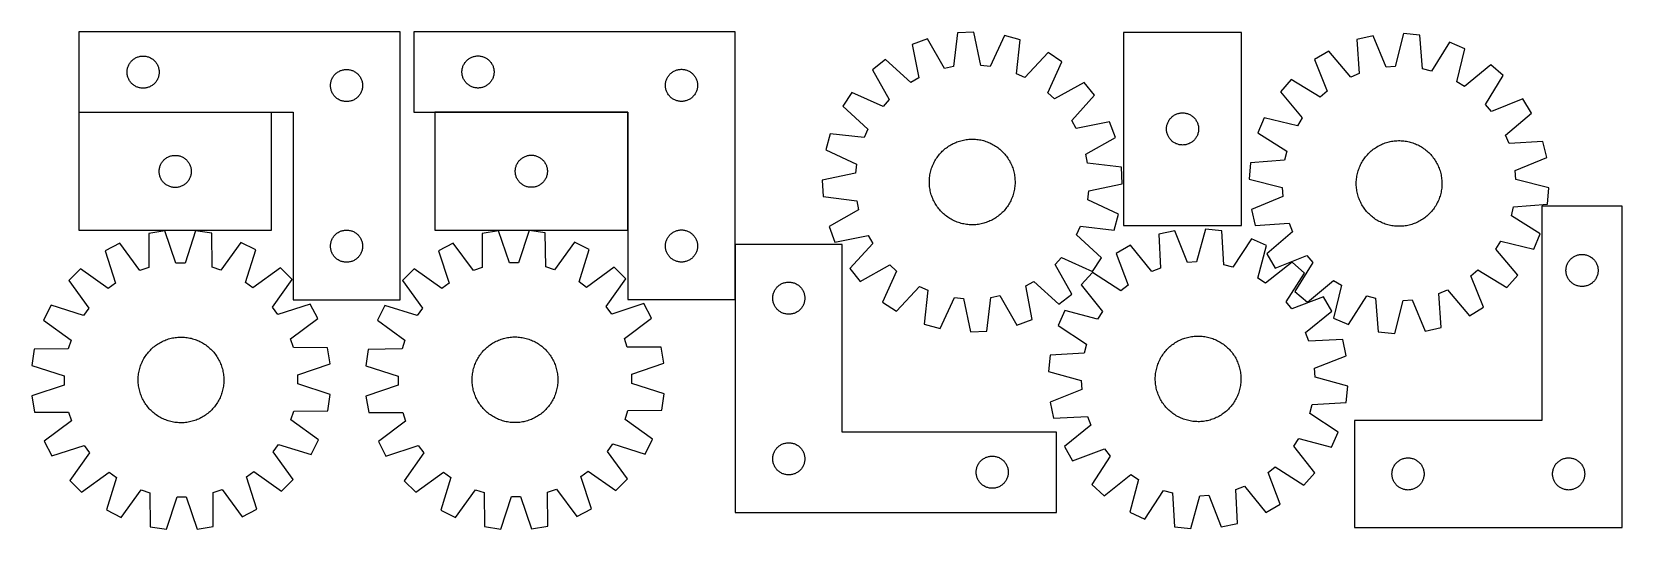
# Model space of a CAD drawing. Header units: millimetres. Extents: x 7 to 1492, y 7 to 471.
import ezdxf

# ---------------------------------------------------------------- set-up
doc = ezdxf.new("R2010")
doc.units = ezdxf.units.MM
doc.layers.add('COMMON', color=5, linetype='CONTINUOUS', true_color=0x0000ff)
doc.layers.add('CUT', color=7, linetype='CONTINUOUS', true_color=0x000000)

msp = doc.modelspace()

# ---------------------------------------------------------------- linework, layer by layer
at = {"layer": 'COMMON'}
for p, q in [((230.573053, 395.704023), (50.573053, 395.704023)), ((563.13239, 395.857392), (383.13239, 395.857392)), ((563.232391, 285.757391), (563.232391, 395.757391)), ((663.432392, 220.957392), (663.432392, 272.247376))]:
    msp.add_line(p, q, dxfattribs=at)
at = {"layer": 'CUT'}
for p, q in [((350.573053, 470.804023), (50.573053, 470.804023)), ((50.573053, 470.804023), (50.573053, 395.804023)), ((350.573053, 220.804023), (350.573053, 470.804023)), ((663.332391, 470.957392), (363.332391, 470.957392)), ((363.332391, 470.957392), (363.332391, 395.957392)), ((663.332391, 220.957392), (663.332391, 470.957392)), ((843.152111, 464.394684), (828.73749, 459.014234)), ((858.930895, 436.826501), (843.152111, 464.394684)), ((871.121131, 470.069166), (867.334037, 438.531369)), ((886.492901, 470.731915), (871.121131, 470.069166)), ((892.980379, 439.637103), (886.492901, 470.731915)), ((914.846531, 467.485766), (901.499075, 438.661815)), ((929.670753, 463.36594), (914.846531, 467.485766)), ((926.231887, 431.788275), (929.670753, 463.36594)), ((1136.258543, 470.250307), (1026.258543, 470.250307)), ((1026.258543, 470.250307), (1026.258543, 290.250307)), ((1136.258543, 290.250307), (1136.258543, 470.250307)), ((1259.116062, 467.195598), (1244.134613, 463.690354)), ((1244.134613, 463.690354), (1246.268869, 431.997773)), ((1271.263997, 437.84594), (1259.116062, 467.195598)), ((1287.579404, 469.2702), (1279.815656, 438.469243)), ((1302.910789, 467.974363), (1287.579404, 469.2702)), ((1305.394618, 436.307261), (1302.910789, 467.974363)), ((1330.622123, 461.15177), (1313.72034, 434.257449)), ((1344.8027, 455.181697), (1330.622123, 461.15177)), ((101.569839, 445.301611), (102.199397, 445.749178)), ((102.199397, 445.749178), (102.851161, 446.163742)), ((102.851161, 446.163742), (103.523402, 446.544205)), ((103.523402, 446.544205), (104.214337, 446.889557)), ((104.214337, 446.889557), (104.922135, 447.198882)), ((104.922135, 447.198882), (105.644917, 447.471361)), ((105.644917, 447.471361), (106.380769, 447.706271)), ((106.380769, 447.706271), (107.127737, 447.902988)), ((107.127737, 447.902988), (107.883842, 448.060992)), ((107.883842, 448.060992), (108.647078, 448.179863)), ((108.647078, 448.179863), (109.415421, 448.259286)), ((109.415421, 448.259286), (110.186834, 448.29905)), ((110.186834, 448.29905), (110.959272, 448.29905)), ((110.959272, 448.29905), (111.730685, 448.259286)), ((111.730685, 448.259286), (112.499028, 448.179863)), ((112.499028, 448.179863), (113.262264, 448.060992)), ((113.262264, 448.060992), (114.018369, 447.902988)), ((114.018369, 447.902988), (114.765338, 447.706271)), ((114.765338, 447.706271), (115.501189, 447.471361)), ((115.501189, 447.471361), (116.223971, 447.198882)), ((116.223971, 447.198882), (116.931769, 446.889557)), ((116.931769, 446.889557), (117.622704, 446.544205)), ((117.622704, 446.544205), (118.294945, 446.163742)), ((118.294945, 446.163742), (118.946709, 445.749178)), ((118.946709, 445.749178), (119.576267, 445.301611)), ((414.329177, 445.454981), (414.958736, 445.902547)), ((414.958736, 445.902547), (415.610499, 446.317112)), ((415.610499, 446.317112), (416.28274, 446.697574)), ((416.28274, 446.697574), (416.973676, 447.042926)), ((416.973676, 447.042926), (417.681473, 447.352252)), ((417.681473, 447.352252), (418.404256, 447.624731)), ((418.404256, 447.624731), (419.140107, 447.85964)), ((419.140107, 447.85964), (419.887075, 448.056358)), ((419.887075, 448.056358), (420.64318, 448.214361)), ((420.64318, 448.214361), (421.406416, 448.333232)), ((421.406416, 448.333232), (422.17476, 448.412655)), ((422.17476, 448.412655), (422.946173, 448.452419)), ((422.946173, 448.452419), (423.71861, 448.452419)), ((423.71861, 448.452419), (424.490023, 448.412655)), ((424.490023, 448.412655), (425.258367, 448.333232)), ((425.258367, 448.333232), (426.021603, 448.214361)), ((426.021603, 448.214361), (426.777708, 448.056358)), ((426.777708, 448.056358), (427.524676, 447.85964)), ((427.524676, 447.85964), (428.260527, 447.624731)), ((428.260527, 447.624731), (428.98331, 447.352252)), ((428.98331, 447.352252), (429.691107, 447.042926)), ((429.691107, 447.042926), (430.382043, 446.697574)), ((430.382043, 446.697574), (431.054283, 446.317112)), ((431.054283, 446.317112), (431.706047, 445.902547)), ((431.706047, 445.902547), (432.335606, 445.454981)), ((828.73749, 459.014234), (834.881465, 427.84973)), ((955.633543, 451.516915), (934.032268, 428.228299)), ((968.45912, 443.017791), (955.633543, 451.516915)), ((1217.705453, 452.921634), (1204.540428, 444.958427)), ((1238.328369, 428.762369), (1217.705453, 452.921634)), ((1337.37929, 424.296948), (1344.8027, 455.181697)), ((95.573053, 433.304023), (95.592942, 434.076204)), ((95.592942, 432.531841), (95.573053, 433.304023)), ((95.592942, 434.076204), (95.652555, 434.846338)), ((95.652555, 431.761708), (95.592942, 432.531841)), ((95.652555, 434.846338), (95.751735, 435.612381)), ((95.751735, 430.995664), (95.652555, 431.761708)), ((95.751735, 435.612381), (95.890218, 436.372304)), ((95.890218, 430.235742), (95.751735, 430.995664)), ((95.890218, 436.372304), (96.067637, 437.12409)), ((96.067637, 437.12409), (96.283522, 437.865745)), ((96.283522, 437.865745), (96.537301, 438.595304)), ((96.537301, 438.595304), (96.828299, 439.310831)), ((96.828299, 439.310831), (97.155747, 440.01043)), ((97.155747, 440.01043), (97.518774, 440.692244)), ((97.518774, 440.692244), (97.91642, 441.354466)), ((97.91642, 441.354466), (98.347628, 441.995339)), ((98.347628, 441.995339), (98.811256, 442.613165)), ((98.811256, 442.613165), (99.306074, 443.206305)), ((99.306074, 443.206305), (99.83077, 443.773185)), ((99.83077, 443.773185), (100.383953, 444.312303)), ((100.383953, 444.312303), (100.964155, 444.822229)), ((100.964155, 444.822229), (101.569839, 445.301611)), ((119.576267, 445.301611), (120.181951, 444.822229)), ((120.181951, 444.822229), (120.762153, 444.312303)), ((120.762153, 444.312303), (121.315336, 443.773185)), ((121.315336, 443.773185), (121.840032, 443.206305)), ((121.840032, 443.206305), (122.33485, 442.613165)), ((122.33485, 442.613165), (122.798478, 441.995339)), ((122.798478, 441.995339), (123.229686, 441.354466)), ((123.229686, 441.354466), (123.627332, 440.692244)), ((123.627332, 440.692244), (123.990359, 440.01043)), ((123.990359, 440.01043), (124.317807, 439.310831)), ((124.317807, 439.310831), (124.608805, 438.595304)), ((124.608805, 438.595304), (124.862584, 437.865745)), ((124.862584, 437.865745), (125.078469, 437.12409)), ((125.078469, 437.12409), (125.255888, 436.372304)), ((125.255888, 436.372304), (125.394372, 435.612381)), ((125.394372, 430.995664), (125.255888, 430.235742)), ((125.394372, 435.612381), (125.493551, 434.846338)), ((125.493551, 431.761708), (125.394372, 430.995664)), ((125.493551, 434.846338), (125.553164, 434.076204)), ((125.553164, 432.531841), (125.493551, 431.761708)), ((125.553164, 434.076204), (125.573053, 433.304023)), ((125.573053, 433.304023), (125.553164, 432.531841)), ((288.811256, 430.113165), (289.306074, 430.706305)), ((289.306074, 430.706305), (289.83077, 431.273185)), ((289.83077, 431.273185), (290.383953, 431.812303)), ((290.383953, 431.812303), (290.964155, 432.322229)), ((290.964155, 432.322229), (291.569839, 432.801611)), ((291.569839, 432.801611), (292.199397, 433.249178)), ((292.199397, 433.249178), (292.851161, 433.663742)), ((292.851161, 433.663742), (293.523402, 434.044205)), ((293.523402, 434.044205), (294.214337, 434.389557)), ((294.214337, 434.389557), (294.922135, 434.698882)), ((294.922135, 434.698882), (295.644917, 434.971361)), ((295.644917, 434.971361), (296.380769, 435.206271)), ((296.380769, 435.206271), (297.127737, 435.402988)), ((297.127737, 435.402988), (297.883842, 435.560992)), ((297.883842, 435.560992), (298.647078, 435.679863)), ((298.647078, 435.679863), (299.415421, 435.759286)), ((299.415421, 435.759286), (300.186834, 435.79905)), ((300.186834, 435.79905), (300.959272, 435.79905)), ((300.959272, 435.79905), (301.730685, 435.759286)), ((301.730685, 435.759286), (302.499028, 435.679863)), ((302.499028, 435.679863), (303.262264, 435.560992)), ((303.262264, 435.560992), (304.018369, 435.402988)), ((304.018369, 435.402988), (304.765338, 435.206271)), ((304.765338, 435.206271), (305.501189, 434.971361)), ((305.501189, 434.971361), (306.223971, 434.698882)), ((306.223971, 434.698882), (306.931769, 434.389557)), ((306.931769, 434.389557), (307.622704, 434.044205)), ((307.622704, 434.044205), (308.294945, 433.663742)), ((308.294945, 433.663742), (308.946709, 433.249178)), ((308.946709, 433.249178), (309.576267, 432.801611)), ((309.576267, 432.801611), (310.181951, 432.322229)), ((310.181951, 432.322229), (310.762153, 431.812303)), ((310.762153, 431.812303), (311.315336, 431.273185)), ((311.315336, 431.273185), (311.840032, 430.706305)), ((311.840032, 430.706305), (312.33485, 430.113165)), ((408.332391, 433.457392), (408.35228, 434.229573)), ((408.35228, 432.685211), (408.332391, 433.457392)), ((408.35228, 434.229573), (408.411893, 434.999707)), ((408.411893, 431.915077), (408.35228, 432.685211)), ((408.411893, 434.999707), (408.511073, 435.765751)), ((408.511073, 431.149034), (408.411893, 431.915077)), ((408.511073, 435.765751), (408.649556, 436.525673)), ((408.649556, 430.389111), (408.511073, 431.149034)), ((408.649556, 436.525673), (408.826976, 437.277459)), ((408.826976, 437.277459), (409.042861, 438.019115)), ((409.042861, 438.019115), (409.296639, 438.748673)), ((409.296639, 438.748673), (409.587638, 439.464201)), ((409.587638, 439.464201), (409.915085, 440.163799)), ((409.915085, 440.163799), (410.278113, 440.845613)), ((410.278113, 440.845613), (410.675758, 441.507835)), ((410.675758, 441.507835), (411.106966, 442.148709)), ((411.106966, 442.148709), (411.570594, 442.766534)), ((411.570594, 442.766534), (412.065412, 443.359674)), ((412.065412, 443.359674), (412.590109, 443.926554)), ((412.590109, 443.926554), (413.143291, 444.465673)), ((413.143291, 444.465673), (413.723494, 444.975599)), ((413.723494, 444.975599), (414.329177, 445.454981)), ((432.335606, 445.454981), (432.941289, 444.975599)), ((432.941289, 444.975599), (433.521492, 444.465673)), ((433.521492, 444.465673), (434.074674, 443.926554)), ((434.074674, 443.926554), (434.59937, 443.359674)), ((434.59937, 443.359674), (435.094189, 442.766534)), ((435.094189, 442.766534), (435.557817, 442.148709)), ((435.557817, 442.148709), (435.989025, 441.507835)), ((435.989025, 441.507835), (436.38667, 440.845613)), ((436.38667, 440.845613), (436.749698, 440.163799)), ((436.749698, 440.163799), (437.077145, 439.464201)), ((437.077145, 439.464201), (437.368144, 438.748673)), ((437.368144, 438.748673), (437.621922, 438.019115)), ((437.621922, 438.019115), (437.837807, 437.277459)), ((437.837807, 437.277459), (438.015227, 436.525673)), ((438.015227, 436.525673), (438.15371, 435.765751)), ((438.15371, 431.149034), (438.015227, 430.389111)), ((438.15371, 435.765751), (438.25289, 434.999707)), ((438.25289, 431.915077), (438.15371, 431.149034)), ((438.25289, 434.999707), (438.312503, 434.229573)), ((438.312503, 432.685211), (438.25289, 431.915077)), ((438.312503, 434.229573), (438.332391, 433.457392)), ((438.332391, 433.457392), (438.312503, 432.685211)), ((601.570594, 430.266534), (602.065412, 430.859674)), ((602.065412, 430.859674), (602.590109, 431.426554)), ((602.590109, 431.426554), (603.143291, 431.965673)), ((603.143291, 431.965673), (603.723494, 432.475599)), ((603.723494, 432.475599), (604.329177, 432.954981)), ((604.329177, 432.954981), (604.958736, 433.402547)), ((604.958736, 433.402547), (605.610499, 433.817112)), ((605.610499, 433.817112), (606.28274, 434.197574)), ((606.28274, 434.197574), (606.973676, 434.542926)), ((606.973676, 434.542926), (607.681473, 434.852252)), ((607.681473, 434.852252), (608.404256, 435.124731)), ((608.404256, 435.124731), (609.140107, 435.35964)), ((609.140107, 435.35964), (609.887075, 435.556358)), ((609.887075, 435.556358), (610.64318, 435.714361)), ((610.64318, 435.714361), (611.406416, 435.833232)), ((611.406416, 435.833232), (612.17476, 435.912655)), ((612.17476, 435.912655), (612.946173, 435.952419)), ((612.946173, 435.952419), (613.71861, 435.952419)), ((613.71861, 435.952419), (614.490023, 435.912655)), ((614.490023, 435.912655), (615.258367, 435.833232)), ((615.258367, 435.833232), (616.021603, 435.714361)), ((616.021603, 435.714361), (616.777708, 435.556358)), ((616.777708, 435.556358), (617.524676, 435.35964)), ((617.524676, 435.35964), (618.260527, 435.124731)), ((618.260527, 435.124731), (618.98331, 434.852252)), ((618.98331, 434.852252), (619.691107, 434.542926)), ((619.691107, 434.542926), (620.382043, 434.197574)), ((620.382043, 434.197574), (621.054283, 433.817112)), ((621.054283, 433.817112), (621.706047, 433.402547)), ((621.706047, 433.402547), (622.335606, 432.954981)), ((622.335606, 432.954981), (622.941289, 432.475599)), ((622.941289, 432.475599), (623.521492, 431.965673)), ((623.521492, 431.965673), (624.074674, 431.426554)), ((624.074674, 431.426554), (624.59937, 430.859674)), ((624.59937, 430.859674), (625.094189, 430.266534)), ((803.890882, 444.974578), (791.844413, 435.403103)), ((791.844413, 435.403103), (807.318043, 407.662492)), ((827.416435, 423.631591), (803.890882, 444.974578)), ((867.334037, 438.531369), (858.930895, 436.826501)), ((901.499075, 438.661815), (892.980379, 439.637103)), ((934.032268, 428.228299), (926.231887, 431.788275)), ((955.430528, 414.048315), (968.45912, 443.017791)), ((1204.540428, 444.958427), (1216.363772, 415.476512)), ((1246.268869, 431.997773), (1238.328369, 428.762369)), ((1279.815656, 438.469243), (1271.263997, 437.84594)), ((1313.72034, 434.257449), (1305.394618, 436.307261)), ((1369.049449, 440.129753), (1344.664096, 419.774672)), ((1380.691125, 430.069836), (1369.049449, 440.129753)), ((96.067637, 429.483956), (95.890218, 430.235742)), ((96.283522, 428.7423), (96.067637, 429.483956)), ((96.537301, 428.012741), (96.283522, 428.7423)), ((96.828299, 427.297214), (96.537301, 428.012741)), ((97.155747, 426.597616), (96.828299, 427.297214)), ((97.518774, 425.915802), (97.155747, 426.597616)), ((97.91642, 425.25358), (97.518774, 425.915802)), ((98.347628, 424.612706), (97.91642, 425.25358)), ((98.811256, 423.994881), (98.347628, 424.612706)), ((99.306074, 423.401741), (98.811256, 423.994881)), ((99.83077, 422.83486), (99.306074, 423.401741)), ((100.383953, 422.295742), (99.83077, 422.83486)), ((100.964155, 421.785816), (100.383953, 422.295742)), ((101.569839, 421.306434), (100.964155, 421.785816)), ((102.199397, 420.858868), (101.569839, 421.306434)), ((102.851161, 420.444303), (102.199397, 420.858868)), ((103.523402, 420.063841), (102.851161, 420.444303)), ((104.214337, 419.718489), (103.523402, 420.063841)), ((104.922135, 419.409163), (104.214337, 419.718489)), ((105.644917, 419.136684), (104.922135, 419.409163)), ((106.380769, 418.901775), (105.644917, 419.136684)), ((107.127737, 418.705057), (106.380769, 418.901775)), ((107.883842, 418.547053), (107.127737, 418.705057)), ((108.647078, 418.428183), (107.883842, 418.547053)), ((109.415421, 418.34876), (108.647078, 418.428183)), ((110.186834, 418.308996), (109.415421, 418.34876)), ((110.959272, 418.308996), (110.186834, 418.308996)), ((111.730685, 418.34876), (110.959272, 418.308996)), ((112.499028, 418.428183), (111.730685, 418.34876)), ((113.262264, 418.547053), (112.499028, 418.428183)), ((114.018369, 418.705057), (113.262264, 418.547053)), ((114.765338, 418.901775), (114.018369, 418.705057)), ((115.501189, 419.136684), (114.765338, 418.901775)), ((116.223971, 419.409163), (115.501189, 419.136684)), ((116.931769, 419.718489), (116.223971, 419.409163)), ((117.622704, 420.063841), (116.931769, 419.718489)), ((118.294945, 420.444303), (117.622704, 420.063841)), ((118.946709, 420.858868), (118.294945, 420.444303)), ((119.576267, 421.306434), (118.946709, 420.858868)), ((120.181951, 421.785816), (119.576267, 421.306434)), ((120.762153, 422.295742), (120.181951, 421.785816)), ((121.315336, 422.83486), (120.762153, 422.295742)), ((121.840032, 423.401741), (121.315336, 422.83486)), ((122.33485, 423.994881), (121.840032, 423.401741)), ((122.798478, 424.612706), (122.33485, 423.994881)), ((123.229686, 425.25358), (122.798478, 424.612706)), ((123.627332, 425.915802), (123.229686, 425.25358)), ((123.990359, 426.597616), (123.627332, 425.915802)), ((124.317807, 427.297214), (123.990359, 426.597616)), ((124.608805, 428.012741), (124.317807, 427.297214)), ((124.862584, 428.7423), (124.608805, 428.012741)), ((125.078469, 429.483956), (124.862584, 428.7423)), ((125.255888, 430.235742), (125.078469, 429.483956)), ((285.573053, 420.804023), (285.592942, 421.576204)), ((285.592942, 420.031841), (285.573053, 420.804023)), ((285.592942, 421.576204), (285.652555, 422.346338)), ((285.652555, 419.261708), (285.592942, 420.031841)), ((285.652555, 422.346338), (285.751735, 423.112381)), ((285.751735, 418.495664), (285.652555, 419.261708)), ((285.751735, 423.112381), (285.890218, 423.872304)), ((285.890218, 417.735742), (285.751735, 418.495664)), ((285.890218, 423.872304), (286.067637, 424.62409)), ((286.067637, 416.983956), (285.890218, 417.735742)), ((286.067637, 424.62409), (286.283522, 425.365745)), ((286.283522, 416.2423), (286.067637, 416.983956)), ((286.283522, 425.365745), (286.537301, 426.095304)), ((286.537301, 415.512741), (286.283522, 416.2423)), ((286.537301, 426.095304), (286.828299, 426.810831)), ((286.828299, 426.810831), (287.155747, 427.51043)), ((287.155747, 427.51043), (287.518774, 428.192244)), ((287.518774, 428.192244), (287.91642, 428.854466)), ((287.91642, 428.854466), (288.347628, 429.495339)), ((288.347628, 429.495339), (288.811256, 430.113165)), ((312.33485, 430.113165), (312.798478, 429.495339)), ((312.798478, 429.495339), (313.229686, 428.854466)), ((313.229686, 428.854466), (313.627332, 428.192244)), ((313.627332, 428.192244), (313.990359, 427.51043)), ((313.990359, 427.51043), (314.317807, 426.810831)), ((314.317807, 426.810831), (314.608805, 426.095304)), ((314.608805, 426.095304), (314.862584, 425.365745)), ((314.862584, 416.2423), (314.608805, 415.512741)), ((314.862584, 425.365745), (315.078469, 424.62409)), ((315.078469, 416.983956), (314.862584, 416.2423)), ((315.078469, 424.62409), (315.255888, 423.872304)), ((315.255888, 417.735742), (315.078469, 416.983956)), ((315.255888, 423.872304), (315.394372, 423.112381)), ((315.394372, 418.495664), (315.255888, 417.735742)), ((315.394372, 423.112381), (315.493551, 422.346338)), ((315.493551, 419.261708), (315.394372, 418.495664)), ((315.493551, 422.346338), (315.553164, 421.576204)), ((315.553164, 420.031841), (315.493551, 419.261708)), ((315.553164, 421.576204), (315.573053, 420.804023)), ((315.573053, 420.804023), (315.553164, 420.031841)), ((408.826976, 429.637325), (408.649556, 430.389111)), ((409.042861, 428.89567), (408.826976, 429.637325)), ((409.296639, 428.166111), (409.042861, 428.89567)), ((409.587638, 427.450584), (409.296639, 428.166111)), ((409.915085, 426.750985), (409.587638, 427.450584)), ((410.278113, 426.069171), (409.915085, 426.750985)), ((410.675758, 425.406949), (410.278113, 426.069171)), ((411.106966, 424.766076), (410.675758, 425.406949)), ((411.570594, 424.14825), (411.106966, 424.766076)), ((412.065412, 423.55511), (411.570594, 424.14825)), ((412.590109, 422.98823), (412.065412, 423.55511)), ((413.143291, 422.449112), (412.590109, 422.98823)), ((413.723494, 421.939185), (413.143291, 422.449112)), ((414.329177, 421.459804), (413.723494, 421.939185)), ((414.958736, 421.012237), (414.329177, 421.459804)), ((415.610499, 420.597673), (414.958736, 421.012237)), ((416.28274, 420.21721), (415.610499, 420.597673)), ((416.973676, 419.871858), (416.28274, 420.21721)), ((417.681473, 419.562533), (416.973676, 419.871858)), ((418.404256, 419.290054), (417.681473, 419.562533)), ((419.140107, 419.055144), (418.404256, 419.290054)), ((419.887075, 418.858427), (419.140107, 419.055144)), ((420.64318, 418.700423), (419.887075, 418.858427)), ((421.406416, 418.581552), (420.64318, 418.700423)), ((422.17476, 418.502129), (421.406416, 418.581552)), ((422.946173, 418.462365), (422.17476, 418.502129)), ((423.71861, 418.462365), (422.946173, 418.462365)), ((424.490023, 418.502129), (423.71861, 418.462365)), ((425.258367, 418.581552), (424.490023, 418.502129)), ((426.021603, 418.700423), (425.258367, 418.581552)), ((426.777708, 418.858427), (426.021603, 418.700423)), ((427.524676, 419.055144), (426.777708, 418.858427)), ((428.260527, 419.290054), (427.524676, 419.055144)), ((428.98331, 419.562533), (428.260527, 419.290054)), ((429.691107, 419.871858), (428.98331, 419.562533)), ((430.382043, 420.21721), (429.691107, 419.871858)), ((431.054283, 420.597673), (430.382043, 420.21721)), ((431.706047, 421.012237), (431.054283, 420.597673)), ((432.335606, 421.459804), (431.706047, 421.012237)), ((432.941289, 421.939185), (432.335606, 421.459804)), ((433.521492, 422.449112), (432.941289, 421.939185)), ((434.074674, 422.98823), (433.521492, 422.449112)), ((434.59937, 423.55511), (434.074674, 422.98823)), ((435.094189, 424.14825), (434.59937, 423.55511)), ((435.557817, 424.766076), (435.094189, 424.14825)), ((435.989025, 425.406949), (435.557817, 424.766076)), ((436.38667, 426.069171), (435.989025, 425.406949)), ((436.749698, 426.750985), (436.38667, 426.069171)), ((437.077145, 427.450584), (436.749698, 426.750985)), ((437.368144, 428.166111), (437.077145, 427.450584)), ((437.621922, 428.89567), (437.368144, 428.166111)), ((437.837807, 429.637325), (437.621922, 428.89567)), ((438.015227, 430.389111), (437.837807, 429.637325)), ((598.332391, 420.957392), (598.35228, 421.729573)), ((598.35228, 420.185211), (598.332391, 420.957392)), ((598.35228, 421.729573), (598.411893, 422.499707)), ((598.411893, 419.415077), (598.35228, 420.185211)), ((598.411893, 422.499707), (598.511073, 423.265751)), ((598.511073, 418.649034), (598.411893, 419.415077)), ((598.511073, 423.265751), (598.649556, 424.025673)), ((598.649556, 417.889111), (598.511073, 418.649034)), ((598.649556, 424.025673), (598.826976, 424.777459)), ((598.826976, 417.137325), (598.649556, 417.889111)), ((598.826976, 424.777459), (599.042861, 425.519115)), ((599.042861, 416.39567), (598.826976, 417.137325)), ((599.042861, 425.519115), (599.296639, 426.248673)), ((599.296639, 415.666111), (599.042861, 416.39567)), ((599.296639, 426.248673), (599.587638, 426.964201)), ((599.587638, 426.964201), (599.915085, 427.663799)), ((599.915085, 427.663799), (600.278113, 428.345613)), ((600.278113, 428.345613), (600.675758, 429.007835)), ((600.675758, 429.007835), (601.106966, 429.648709)), ((601.106966, 429.648709), (601.570594, 430.266534)), ((625.094189, 430.266534), (625.557817, 429.648709)), ((625.557817, 429.648709), (625.989025, 429.007835)), ((625.989025, 429.007835), (626.38667, 428.345613)), ((626.38667, 428.345613), (626.749698, 427.663799)), ((626.749698, 427.663799), (627.077145, 426.964201)), ((627.077145, 426.964201), (627.368144, 426.248673)), ((627.368144, 426.248673), (627.621922, 425.519115)), ((627.621922, 416.39567), (627.368144, 415.666111)), ((627.621922, 425.519115), (627.837807, 424.777459)), ((627.837807, 417.137325), (627.621922, 416.39567)), ((627.837807, 424.777459), (628.015227, 424.025673)), ((628.015227, 417.889111), (627.837807, 417.137325)), ((628.015227, 424.025673), (628.15371, 423.265751)), ((628.15371, 418.649034), (628.015227, 417.889111)), ((628.15371, 423.265751), (628.25289, 422.499707)), ((628.25289, 419.415077), (628.15371, 418.649034)), ((628.25289, 422.499707), (628.312503, 421.729573)), ((628.312503, 420.185211), (628.25289, 419.415077)), ((628.312503, 421.729573), (628.332391, 420.957392)), ((628.332391, 420.957392), (628.312503, 420.185211)), ((834.881465, 427.84973), (827.416435, 423.631591)), ((989.48965, 423.725755), (961.749038, 408.252126)), ((999.061125, 411.679286), (989.48965, 423.725755)), ((1182.732521, 426.549705), (1172.672605, 414.908029)), ((1209.811704, 409.94571), (1182.732521, 426.549705)), ((1344.664096, 419.774672), (1337.37929, 424.296948)), ((1364.08713, 402.990654), (1380.691125, 430.069836)), ((286.828299, 414.797214), (286.537301, 415.512741)), ((287.155747, 414.097616), (286.828299, 414.797214)), ((287.518774, 413.415802), (287.155747, 414.097616)), ((287.91642, 412.75358), (287.518774, 413.415802)), ((288.347628, 412.112706), (287.91642, 412.75358)), ((288.811256, 411.494881), (288.347628, 412.112706)), ((289.306074, 410.901741), (288.811256, 411.494881)), ((289.83077, 410.33486), (289.306074, 410.901741)), ((290.383953, 409.795742), (289.83077, 410.33486)), ((290.964155, 409.285816), (290.383953, 409.795742)), ((291.569839, 408.806434), (290.964155, 409.285816)), ((292.199397, 408.358868), (291.569839, 408.806434)), ((292.851161, 407.944303), (292.199397, 408.358868)), ((293.523402, 407.563841), (292.851161, 407.944303)), ((294.214337, 407.218489), (293.523402, 407.563841)), ((294.922135, 406.909163), (294.214337, 407.218489)), ((295.644917, 406.636684), (294.922135, 406.909163)), ((296.380769, 406.401775), (295.644917, 406.636684)), ((297.127737, 406.205057), (296.380769, 406.401775)), ((297.883842, 406.047053), (297.127737, 406.205057)), ((298.647078, 405.928183), (297.883842, 406.047053)), ((299.415421, 405.84876), (298.647078, 405.928183)), ((300.186834, 405.808996), (299.415421, 405.84876)), ((300.959272, 405.808996), (300.186834, 405.808996)), ((301.730685, 405.84876), (300.959272, 405.808996)), ((302.499028, 405.928183), (301.730685, 405.84876)), ((303.262264, 406.047053), (302.499028, 405.928183)), ((304.018369, 406.205057), (303.262264, 406.047053)), ((304.765338, 406.401775), (304.018369, 406.205057)), ((305.501189, 406.636684), (304.765338, 406.401775)), ((306.223971, 406.909163), (305.501189, 406.636684)), ((306.931769, 407.218489), (306.223971, 406.909163)), ((307.622704, 407.563841), (306.931769, 407.218489)), ((308.294945, 407.944303), (307.622704, 407.563841)), ((308.946709, 408.358868), (308.294945, 407.944303)), ((309.576267, 408.806434), (308.946709, 408.358868)), ((310.181951, 409.285816), (309.576267, 408.806434)), ((310.762153, 409.795742), (310.181951, 409.285816)), ((311.315336, 410.33486), (310.762153, 409.795742)), ((311.840032, 410.901741), (311.315336, 410.33486)), ((312.33485, 411.494881), (311.840032, 410.901741)), ((312.798478, 412.112706), (312.33485, 411.494881)), ((313.229686, 412.75358), (312.798478, 412.112706)), ((313.627332, 413.415802), (313.229686, 412.75358)), ((313.990359, 414.097616), (313.627332, 413.415802)), ((314.317807, 414.797214), (313.990359, 414.097616)), ((314.608805, 415.512741), (314.317807, 414.797214)), ((599.587638, 414.950584), (599.296639, 415.666111)), ((599.915085, 414.250985), (599.587638, 414.950584)), ((600.278113, 413.569171), (599.915085, 414.250985)), ((600.675758, 412.906949), (600.278113, 413.569171)), ((601.106966, 412.266076), (600.675758, 412.906949)), ((601.570594, 411.64825), (601.106966, 412.266076)), ((602.065412, 411.05511), (601.570594, 411.64825)), ((602.590109, 410.48823), (602.065412, 411.05511)), ((603.143291, 409.949112), (602.590109, 410.48823)), ((603.723494, 409.439185), (603.143291, 409.949112)), ((604.329177, 408.959804), (603.723494, 409.439185)), ((604.958736, 408.512237), (604.329177, 408.959804)), ((605.610499, 408.097673), (604.958736, 408.512237)), ((606.28274, 407.71721), (605.610499, 408.097673)), ((606.973676, 407.371858), (606.28274, 407.71721)), ((607.681473, 407.062533), (606.973676, 407.371858)), ((608.404256, 406.790054), (607.681473, 407.062533)), ((609.140107, 406.555144), (608.404256, 406.790054)), ((609.887075, 406.358427), (609.140107, 406.555144)), ((610.64318, 406.200423), (609.887075, 406.358427)), ((611.406416, 406.081552), (610.64318, 406.200423)), ((612.17476, 406.002129), (611.406416, 406.081552)), ((612.946173, 405.962365), (612.17476, 406.002129)), ((613.71861, 405.962365), (612.946173, 405.962365)), ((614.490023, 406.002129), (613.71861, 405.962365)), ((615.258367, 406.081552), (614.490023, 406.002129)), ((616.021603, 406.200423), (615.258367, 406.081552)), ((616.777708, 406.358427), (616.021603, 406.200423)), ((617.524676, 406.555144), (616.777708, 406.358427)), ((618.260527, 406.790054), (617.524676, 406.555144)), ((618.98331, 407.062533), (618.260527, 406.790054)), ((619.691107, 407.371858), (618.98331, 407.062533)), ((620.382043, 407.71721), (619.691107, 407.371858)), ((621.054283, 408.097673), (620.382043, 407.71721)), ((621.706047, 408.512237), (621.054283, 408.097673)), ((622.335606, 408.959804), (621.706047, 408.512237)), ((622.941289, 409.439185), (622.335606, 408.959804)), ((623.521492, 409.949112), (622.941289, 409.439185)), ((624.074674, 410.48823), (623.521492, 409.949112)), ((624.59937, 411.05511), (624.074674, 410.48823)), ((625.094189, 411.64825), (624.59937, 411.05511)), ((625.557817, 412.266076), (625.094189, 411.64825)), ((625.989025, 412.906949), (625.557817, 412.266076)), ((626.38667, 413.569171), (625.989025, 412.906949)), ((626.749698, 414.250985), (626.38667, 413.569171)), ((627.077145, 414.950584), (626.749698, 414.250985)), ((627.368144, 415.666111), (627.077145, 414.950584)), ((772.552378, 414.372573), (764.053254, 401.546996)), ((764.053254, 401.546996), (787.34187, 379.945721)), ((801.521854, 401.343982), (772.552378, 414.372573)), ((807.318043, 407.662492), (801.521854, 401.343982)), ((961.749038, 408.252126), (955.430528, 414.048315)), ((977.718137, 388.153734), (999.061125, 411.679286)), ((1172.672605, 414.908029), (1193.027686, 390.522676)), ((1216.363772, 415.476512), (1209.811704, 409.94571)), ((1369.617932, 396.438586), (1364.08713, 402.990654)), ((1399.099846, 408.26193), (1369.617932, 396.438586)), ((1407.063053, 395.096905), (1399.099846, 408.26193)), ((50.573053, 395.804023), (250.573053, 395.804023)), ((230.573053, 395.604022), (50.573053, 395.604022)), ((50.573053, 395.604022), (50.573053, 285.604022)), ((230.573053, 285.604022), (230.573053, 395.604022)), ((250.573053, 395.804023), (250.573053, 220.804023)), ((363.332391, 395.957392), (563.332391, 395.957392)), ((563.13239, 395.757391), (383.13239, 395.757391)), ((383.13239, 395.757391), (383.13239, 285.757391)), ((563.13239, 285.757391), (563.13239, 395.757391)), ((563.332391, 395.957392), (563.332391, 220.957392)), ((981.936277, 380.688704), (977.718137, 388.153734)), ((1013.100781, 386.832679), (981.936277, 380.688704)), ((1018.481231, 372.418058), (1013.100781, 386.832679)), ((1067.363683, 385.901226), (1067.673009, 386.609023)), ((1067.673009, 386.609023), (1068.018361, 387.299958)), ((1068.018361, 387.299958), (1068.398824, 387.972199)), ((1068.398824, 387.972199), (1068.813388, 388.623963)), ((1068.813388, 388.623963), (1069.260954, 389.253521)), ((1069.260954, 389.253521), (1069.740336, 389.859205)), ((1069.740336, 389.859205), (1070.250262, 390.439407)), ((1070.250262, 390.439407), (1070.789381, 390.99259)), ((1070.789381, 390.99259), (1071.356261, 391.517286)), ((1071.356261, 391.517286), (1071.949401, 392.012104)), ((1071.949401, 392.012104), (1072.567226, 392.475732)), ((1072.567226, 392.475732), (1073.2081, 392.906941)), ((1073.2081, 392.906941), (1073.870322, 393.304586)), ((1073.870322, 393.304586), (1074.552136, 393.667613)), ((1074.552136, 393.667613), (1075.251734, 393.995061)), ((1075.251734, 393.995061), (1075.967262, 394.286059)), ((1075.967262, 394.286059), (1076.69682, 394.539838)), ((1076.69682, 394.539838), (1077.438476, 394.755723)), ((1077.438476, 394.755723), (1078.190262, 394.933142)), ((1078.190262, 394.933142), (1078.950184, 395.071626)), ((1078.950184, 395.071626), (1079.716228, 395.170805)), ((1079.716228, 395.170805), (1080.486362, 395.230419)), ((1080.486362, 395.230419), (1081.258543, 395.250307)), ((1081.258543, 395.250307), (1082.030724, 395.230419)), ((1082.030724, 395.230419), (1082.800858, 395.170805)), ((1082.800858, 395.170805), (1083.566902, 395.071626)), ((1083.566902, 395.071626), (1084.326824, 394.933142)), ((1084.326824, 394.933142), (1085.07861, 394.755723)), ((1085.07861, 394.755723), (1085.820265, 394.539838)), ((1085.820265, 394.539838), (1086.549824, 394.286059)), ((1086.549824, 394.286059), (1087.265352, 393.995061)), ((1087.265352, 393.995061), (1087.96495, 393.667613)), ((1087.96495, 393.667613), (1088.646764, 393.304586)), ((1088.646764, 393.304586), (1089.308986, 392.906941)), ((1089.308986, 392.906941), (1089.949859, 392.475732)), ((1089.949859, 392.475732), (1090.567685, 392.012104)), ((1090.567685, 392.012104), (1091.160825, 391.517286)), ((1091.160825, 391.517286), (1091.727705, 390.99259)), ((1091.727705, 390.99259), (1092.266823, 390.439407)), ((1092.266823, 390.439407), (1092.77675, 389.859205)), ((1092.77675, 389.859205), (1093.256132, 389.253521)), ((1093.256132, 389.253521), (1093.703698, 388.623963)), ((1093.703698, 388.623963), (1094.118262, 387.972199)), ((1094.118262, 387.972199), (1094.498725, 387.299958)), ((1094.498725, 387.299958), (1094.844077, 386.609023)), ((1094.844077, 386.609023), (1095.153402, 385.901226)), ((1157.620661, 390.661281), (1151.650588, 376.480703)), ((1188.50541, 383.237871), (1157.620661, 390.661281)), ((1193.027686, 390.522676), (1188.50541, 383.237871)), ((1382.903788, 374.473989), (1407.063053, 395.096905)), ((752.204229, 375.584207), (748.084402, 360.759984)), ((783.781894, 372.14534), (752.204229, 375.584207)), ((787.34187, 379.945721), (783.781894, 372.14534)), ((990.913048, 356.639274), (1018.481231, 372.418058)), ((1066.263516, 380.636526), (1066.30328, 381.407939)), ((1066.263516, 379.864088), (1066.263516, 380.636526)), ((1066.30328, 379.092675), (1066.263516, 379.864088)), ((1066.30328, 381.407939), (1066.382703, 382.176282)), ((1066.382703, 378.324332), (1066.30328, 379.092675)), ((1066.382703, 382.176282), (1066.501574, 382.939519)), ((1066.501574, 377.561096), (1066.382703, 378.324332)), ((1066.501574, 382.939519), (1066.659577, 383.695623)), ((1066.659577, 376.804991), (1066.501574, 377.561096)), ((1066.659577, 383.695623), (1066.856295, 384.442592)), ((1066.856295, 376.058023), (1066.659577, 376.804991)), ((1066.856295, 384.442592), (1067.091205, 385.178443)), ((1067.091205, 375.322171), (1066.856295, 376.058023)), ((1067.091205, 385.178443), (1067.363683, 385.901226)), ((1067.363683, 374.599389), (1067.091205, 375.322171)), ((1067.673009, 373.891591), (1067.363683, 374.599389)), ((1068.018361, 373.200656), (1067.673009, 373.891591)), ((1068.398824, 372.528415), (1068.018361, 373.200656)), ((1068.813388, 371.876651), (1068.398824, 372.528415)), ((1069.260954, 371.247093), (1068.813388, 371.876651)), ((1093.703698, 371.876651), (1093.256132, 371.247093)), ((1094.118262, 372.528415), (1093.703698, 371.876651)), ((1094.498725, 373.200656), (1094.118262, 372.528415)), ((1094.844077, 373.891591), (1094.498725, 373.200656)), ((1095.153402, 374.599389), (1094.844077, 373.891591)), ((1095.153402, 385.901226), (1095.425881, 385.178443)), ((1095.425881, 375.322171), (1095.153402, 374.599389)), ((1095.425881, 385.178443), (1095.660791, 384.442592)), ((1095.660791, 376.058023), (1095.425881, 375.322171)), ((1095.660791, 384.442592), (1095.857509, 383.695623)), ((1095.857509, 376.804991), (1095.660791, 376.058023)), ((1095.857509, 383.695623), (1096.015512, 382.939519)), ((1096.015512, 377.561096), (1095.857509, 376.804991)), ((1096.015512, 382.939519), (1096.134383, 382.176282)), ((1096.134383, 378.324332), (1096.015512, 377.561096)), ((1096.134383, 382.176282), (1096.213806, 381.407939)), ((1096.213806, 379.092675), (1096.134383, 378.324332)), ((1096.213806, 381.407939), (1096.25357, 380.636526)), ((1096.25357, 379.864088), (1096.213806, 379.092675)), ((1096.25357, 380.636526), (1096.25357, 379.864088)), ((1151.650588, 376.480703), (1178.544909, 359.578921)), ((1386.139193, 366.533489), (1382.903788, 374.473989)), ((748.084402, 360.759984), (776.908354, 347.412529)), ((853.51588, 355.632145), (854.313155, 356.603412)), ((854.313155, 356.603412), (855.140545, 357.549157)), ((855.140545, 357.549157), (855.997233, 358.468445)), ((855.997233, 358.468445), (856.882374, 359.360372)), ((856.882374, 359.360372), (857.795095, 360.224055)), ((857.795095, 360.224055), (858.734493, 361.058642)), ((858.734493, 361.058642), (859.699644, 361.863311)), ((859.699644, 361.863311), (860.689593, 362.637266)), ((860.689593, 362.637266), (861.703365, 363.379745)), ((861.703365, 363.379745), (862.739958, 364.090013)), ((862.739958, 364.090013), (863.798349, 364.767371)), ((863.798349, 364.767371), (864.877495, 365.41115)), ((864.877495, 365.41115), (865.97633, 366.020715)), ((865.97633, 366.020715), (867.093769, 366.595463)), ((867.093769, 366.595463), (868.228711, 367.134829)), ((868.228711, 367.134829), (869.380034, 367.638278)), ((869.380034, 367.638278), (870.546603, 368.105316)), ((870.546603, 368.105316), (871.727266, 368.53548)), ((871.727266, 368.53548), (872.920859, 368.928346)), ((872.920859, 368.928346), (874.126202, 369.283527)), ((874.126202, 369.283527), (875.342108, 369.600672)), ((875.342108, 369.600672), (876.567375, 369.879468)), ((876.567375, 369.879468), (877.800795, 370.119639)), ((877.800795, 370.119639), (879.04115, 370.32095)), ((879.04115, 370.32095), (880.287216, 370.483201)), ((880.287216, 370.483201), (881.537764, 370.606231)), ((881.537764, 370.606231), (882.79156, 370.689921)), ((882.79156, 370.689921), (884.047365, 370.734186)), ((884.047365, 370.734186), (885.303941, 370.738984)), ((885.303941, 370.738984), (886.560048, 370.704309)), ((886.560048, 370.704309), (887.814446, 370.630196)), ((887.814446, 370.630196), (889.065897, 370.516718)), ((889.065897, 370.516718), (890.313166, 370.363988)), ((890.313166, 370.363988), (891.555022, 370.172154)), ((891.555022, 370.172154), (892.79024, 369.941408)), ((892.79024, 369.941408), (894.017601, 369.671977)), ((894.017601, 369.671977), (895.235892, 369.364126)), ((895.235892, 369.364126), (896.443913, 369.01816)), ((896.443913, 369.01816), (897.640471, 368.634419)), ((897.640471, 368.634419), (898.824384, 368.213283)), ((898.824384, 368.213283), (899.994486, 367.755168)), ((899.994486, 367.755168), (901.14962, 367.260524)), ((901.14962, 367.260524), (902.288647, 366.729841)), ((902.288647, 366.729841), (903.410442, 366.163642)), ((903.410442, 366.163642), (904.5139, 365.562486)), ((904.5139, 365.562486), (905.59793, 364.926967)), ((905.59793, 364.926967), (906.661463, 364.25771)), ((906.661463, 364.25771), (907.70345, 363.555378)), ((907.70345, 363.555378), (908.722861, 362.820662)), ((908.722861, 362.820662), (909.718692, 362.054289)), ((909.718692, 362.054289), (910.689959, 361.257014)), ((910.689959, 361.257014), (911.635703, 360.429624)), ((911.635703, 360.429624), (912.554992, 359.572936)), ((912.554992, 359.572936), (913.446918, 358.687795)), ((913.446918, 358.687795), (914.310601, 357.775074)), ((914.310601, 357.775074), (915.145189, 356.835675)), ((915.145189, 356.835675), (915.949857, 355.870525)), ((992.617915, 348.236131), (990.913048, 356.639274)), ((1069.740336, 370.641409), (1069.260954, 371.247093)), ((1070.250262, 370.061207), (1069.740336, 370.641409)), ((1070.789381, 369.508024), (1070.250262, 370.061207)), ((1071.356261, 368.983328), (1070.789381, 369.508024)), ((1071.949401, 368.48851), (1071.356261, 368.983328)), ((1072.567226, 368.024882), (1071.949401, 368.48851)), ((1073.2081, 367.593674), (1072.567226, 368.024882)), ((1073.870322, 367.196029), (1073.2081, 367.593674)), ((1074.552136, 366.833001), (1073.870322, 367.196029)), ((1075.251734, 366.505554), (1074.552136, 366.833001)), ((1075.967262, 366.214555), (1075.251734, 366.505554)), ((1076.69682, 365.960776), (1075.967262, 366.214555)), ((1077.438476, 365.744891), (1076.69682, 365.960776)), ((1078.190262, 365.567472), (1077.438476, 365.744891)), ((1078.950184, 365.428989), (1078.190262, 365.567472)), ((1079.716228, 365.329809), (1078.950184, 365.428989)), ((1080.486362, 365.270196), (1079.716228, 365.329809)), ((1081.258543, 365.250307), (1080.486362, 365.270196)), ((1082.030724, 365.270196), (1081.258543, 365.250307)), ((1082.800858, 365.329809), (1082.030724, 365.270196)), ((1083.566902, 365.428989), (1082.800858, 365.329809)), ((1084.326824, 365.567472), (1083.566902, 365.428989)), ((1085.07861, 365.744891), (1084.326824, 365.567472)), ((1085.820265, 365.960776), (1085.07861, 365.744891)), ((1086.549824, 366.214555), (1085.820265, 365.960776)), ((1087.265352, 366.505554), (1086.549824, 366.214555)), ((1087.96495, 366.833001), (1087.265352, 366.505554)), ((1088.646764, 367.196029), (1087.96495, 366.833001)), ((1089.308986, 367.593674), (1088.646764, 367.196029)), ((1089.949859, 368.024882), (1089.308986, 367.593674)), ((1090.567685, 368.48851), (1089.949859, 368.024882)), ((1091.160825, 368.983328), (1090.567685, 368.48851)), ((1091.727705, 369.508024), (1091.160825, 368.983328)), ((1092.266823, 370.061207), (1091.727705, 369.508024)), ((1092.77675, 370.641409), (1092.266823, 370.061207)), ((1093.256132, 371.247093), (1092.77675, 370.641409)), ((1178.544909, 359.578921), (1176.495097, 351.253199)), ((1253.830921, 356.189602), (1254.689212, 357.107394)), ((1254.689212, 357.107394), (1255.575909, 357.997773)), ((1255.575909, 357.997773), (1256.490136, 358.859862)), ((1256.490136, 358.859862), (1257.43099, 359.692808)), ((1257.43099, 359.692808), (1258.397544, 360.49579)), ((1258.397544, 360.49579), (1259.388843, 361.268016)), ((1259.388843, 361.268016), (1260.403909, 362.008724)), ((1260.403909, 362.008724), (1261.441741, 362.717182)), ((1261.441741, 362.717182), (1262.501313, 363.392691)), ((1262.501313, 363.392691), (1263.581581, 364.034585)), ((1263.581581, 364.034585), (1264.681479, 364.64223)), ((1264.681479, 364.64223), (1265.79992, 365.215027)), ((1265.79992, 365.215027), (1266.935801, 365.75241)), ((1266.935801, 365.75241), (1268.088001, 366.253849)), ((1268.088001, 366.253849), (1269.255384, 366.71885)), ((1269.255384, 366.71885), (1270.436796, 367.146952)), ((1270.436796, 367.146952), (1271.631073, 367.537734)), ((1271.631073, 367.537734), (1272.837035, 367.89081)), ((1272.837035, 367.89081), (1274.053492, 368.205832)), ((1274.053492, 368.205832), (1275.279244, 368.482488)), ((1275.279244, 368.482488), (1276.513081, 368.720506)), ((1276.513081, 368.720506), (1277.753786, 368.919651)), ((1277.753786, 368.919651), (1279.000134, 369.079726)), ((1279.000134, 369.079726), (1280.250894, 369.200573)), ((1280.250894, 369.200573), (1281.504834, 369.282074)), ((1281.504834, 369.282074), (1282.760715, 369.324147)), ((1282.760715, 369.324147), (1284.017298, 369.326751)), ((1284.017298, 369.326751), (1285.273342, 369.289883)), ((1285.273342, 369.289883), (1286.527609, 369.213581)), ((1286.527609, 369.213581), (1287.77886, 369.097918)), ((1287.77886, 369.097918), (1289.02586, 368.94301)), ((1289.02586, 368.94301), (1290.26738, 368.749009)), ((1290.26738, 368.749009), (1291.502193, 368.516107)), ((1291.502193, 368.516107), (1292.729081, 368.244533)), ((1292.729081, 368.244533), (1293.946833, 367.934556)), ((1293.946833, 367.934556), (1295.154248, 367.586481)), ((1295.154248, 367.586481), (1296.350134, 367.200653)), ((1296.350134, 367.200653), (1297.533311, 366.777451)), ((1297.533311, 366.777451), (1298.70261, 366.317293)), ((1298.70261, 366.317293), (1299.856879, 365.820634)), ((1299.856879, 365.820634), (1300.994978, 365.287963)), ((1300.994978, 365.287963), (1302.115783, 364.719806)), ((1302.115783, 364.719806), (1303.21819, 364.116725)), ((1303.21819, 364.116725), (1304.301109, 363.479314)), ((1304.301109, 363.479314), (1305.363472, 362.808202)), ((1305.363472, 362.808202), (1306.404231, 362.104051)), ((1306.404231, 362.104051), (1307.422358, 361.367557)), ((1307.422358, 361.367557), (1308.416849, 360.599447)), ((1308.416849, 360.599447), (1309.386723, 359.800477)), ((1309.386723, 359.800477), (1310.331021, 358.971437)), ((1310.331021, 358.971437), (1311.248813, 358.113146)), ((1311.248813, 358.113146), (1312.139193, 357.226449)), ((1312.139193, 357.226449), (1313.001281, 356.312222)), ((1417.831774, 368.667745), (1386.139193, 366.533489)), ((1421.337017, 353.686296), (1417.831774, 368.667745)), ((125.592942, 341.376203), (125.652555, 342.146337)), ((125.652555, 342.146337), (125.751735, 342.91238)), ((125.751735, 342.91238), (125.890218, 343.672303)), ((125.890218, 343.672303), (126.067637, 344.424089)), ((126.067637, 344.424089), (126.283522, 345.165744)), ((126.283522, 345.165744), (126.537301, 345.895303)), ((126.537301, 345.895303), (126.828299, 346.61083)), ((126.828299, 346.61083), (127.155747, 347.310429)), ((127.155747, 347.310429), (127.518774, 347.992243)), ((127.518774, 347.992243), (127.91642, 348.654465)), ((127.91642, 348.654465), (128.347628, 349.295338)), ((128.347628, 349.295338), (128.811256, 349.913164)), ((128.811256, 349.913164), (129.306074, 350.506304)), ((129.306074, 350.506304), (129.83077, 351.073184)), ((129.83077, 351.073184), (130.383953, 351.612302)), ((130.383953, 351.612302), (130.964155, 352.122228)), ((130.964155, 352.122228), (131.569839, 352.60161)), ((131.569839, 352.60161), (132.199397, 353.049177)), ((132.199397, 353.049177), (132.851161, 353.463741)), ((132.851161, 353.463741), (133.523402, 353.844204)), ((133.523402, 353.844204), (134.214337, 354.189556)), ((134.214337, 354.189556), (134.922135, 354.498881)), ((134.922135, 354.498881), (135.644917, 354.77136)), ((135.644917, 354.77136), (136.380769, 355.00627)), ((136.380769, 355.00627), (137.127737, 355.202987)), ((137.127737, 355.202987), (137.883842, 355.360991)), ((137.883842, 355.360991), (138.647078, 355.479862)), ((138.647078, 355.479862), (139.415421, 355.559285)), ((139.415421, 355.559285), (140.186834, 355.599049)), ((140.186834, 355.599049), (140.959272, 355.599049)), ((140.959272, 355.599049), (141.730685, 355.559285)), ((141.730685, 355.559285), (142.499028, 355.479862)), ((142.499028, 355.479862), (143.262264, 355.360991)), ((143.262264, 355.360991), (144.018369, 355.202987)), ((144.018369, 355.202987), (144.765338, 355.00627)), ((144.765338, 355.00627), (145.501189, 354.77136)), ((145.501189, 354.77136), (146.223971, 354.498881)), ((146.223971, 354.498881), (146.931769, 354.189556)), ((146.931769, 354.189556), (147.622704, 353.844204)), ((147.622704, 353.844204), (148.294945, 353.463741)), ((148.294945, 353.463741), (148.946709, 353.049177)), ((148.946709, 353.049177), (149.576267, 352.60161)), ((149.576267, 352.60161), (150.181951, 352.122228)), ((150.181951, 352.122228), (150.762153, 351.612302)), ((150.762153, 351.612302), (151.315336, 351.073184)), ((151.315336, 351.073184), (151.840032, 350.506304)), ((151.840032, 350.506304), (152.33485, 349.913164)), ((152.33485, 349.913164), (152.798478, 349.295338)), ((152.798478, 349.295338), (153.229686, 348.654465)), ((153.229686, 348.654465), (153.627332, 347.992243)), ((153.627332, 347.992243), (153.990359, 347.310429)), ((153.990359, 347.310429), (154.317807, 346.61083)), ((154.317807, 346.61083), (154.608805, 345.895303)), ((154.608805, 345.895303), (154.862584, 345.165744)), ((154.862584, 345.165744), (155.078469, 344.424089)), ((155.078469, 344.424089), (155.255888, 343.672303)), ((155.255888, 343.672303), (155.394372, 342.91238)), ((155.394372, 342.91238), (155.493551, 342.146337)), ((155.493551, 342.146337), (155.553164, 341.376203)), ((458.152279, 341.529572), (458.211892, 342.299706)), ((458.211892, 342.299706), (458.311072, 343.06575)), ((458.311072, 343.06575), (458.449555, 343.825672)), ((458.449555, 343.825672), (458.626975, 344.577458)), ((458.626975, 344.577458), (458.84286, 345.319114)), ((458.84286, 345.319114), (459.096638, 346.048672)), ((459.096638, 346.048672), (459.387637, 346.7642)), ((459.387637, 346.7642), (459.715084, 347.463798)), ((459.715084, 347.463798), (460.078112, 348.145612)), ((460.078112, 348.145612), (460.475757, 348.807834)), ((460.475757, 348.807834), (460.906965, 349.448708)), ((460.906965, 349.448708), (461.370593, 350.066533)), ((461.370593, 350.066533), (461.865411, 350.659673)), ((461.865411, 350.659673), (462.390108, 351.226553)), ((462.390108, 351.226553), (462.94329, 351.765672)), ((462.94329, 351.765672), (463.523493, 352.275598)), ((463.523493, 352.275598), (464.129176, 352.75498)), ((464.129176, 352.75498), (464.758735, 353.202546)), ((464.758735, 353.202546), (465.410498, 353.617111)), ((465.410498, 353.617111), (466.082739, 353.997573)), ((466.082739, 353.997573), (466.773675, 354.342925)), ((466.773675, 354.342925), (467.481472, 354.652251)), ((467.481472, 354.652251), (468.204255, 354.92473)), ((468.204255, 354.92473), (468.940106, 355.159639)), ((468.940106, 355.159639), (469.687074, 355.356357)), ((469.687074, 355.356357), (470.443179, 355.51436)), ((470.443179, 355.51436), (471.206415, 355.633231)), ((471.206415, 355.633231), (471.974759, 355.712654)), ((471.974759, 355.712654), (472.746172, 355.752418)), ((472.746172, 355.752418), (473.518609, 355.752418)), ((473.518609, 355.752418), (474.290022, 355.712654)), ((474.290022, 355.712654), (475.058366, 355.633231)), ((475.058366, 355.633231), (475.821602, 355.51436)), ((475.821602, 355.51436), (476.577707, 355.356357)), ((476.577707, 355.356357), (477.324675, 355.159639)), ((477.324675, 355.159639), (478.060526, 354.92473)), ((478.060526, 354.92473), (478.783309, 354.652251)), ((478.783309, 354.652251), (479.491106, 354.342925)), ((479.491106, 354.342925), (480.182042, 353.997573)), ((480.182042, 353.997573), (480.854282, 353.617111)), ((480.854282, 353.617111), (481.506046, 353.202546)), ((481.506046, 353.202546), (482.135605, 352.75498)), ((482.135605, 352.75498), (482.741288, 352.275598)), ((482.741288, 352.275598), (483.321491, 351.765672)), ((483.321491, 351.765672), (483.874673, 351.226553)), ((483.874673, 351.226553), (484.399369, 350.659673)), ((484.399369, 350.659673), (484.894188, 350.066533)), ((484.894188, 350.066533), (485.357816, 349.448708)), ((485.357816, 349.448708), (485.789024, 348.807834)), ((485.789024, 348.807834), (486.186669, 348.145612)), ((486.186669, 348.145612), (486.549697, 347.463798)), ((486.549697, 347.463798), (486.877144, 346.7642)), ((486.877144, 346.7642), (487.168143, 346.048672)), ((487.168143, 346.048672), (487.421921, 345.319114)), ((487.421921, 345.319114), (487.637806, 344.577458)), ((487.637806, 344.577458), (487.815226, 343.825672)), ((487.815226, 343.825672), (487.953709, 343.06575)), ((487.953709, 343.06575), (488.052889, 342.299706)), ((488.052889, 342.299706), (488.112502, 341.529572)), ((776.908354, 347.412529), (775.933066, 338.893833)), ((846.206043, 341.149346), (846.552009, 342.357367)), ((846.552009, 342.357367), (846.935749, 343.553924)), ((846.935749, 343.553924), (847.356885, 344.737838)), ((847.356885, 344.737838), (847.815001, 345.907939)), ((847.815001, 345.907939), (848.309645, 347.063073)), ((848.309645, 347.063073), (848.840328, 348.2021)), ((848.840328, 348.2021), (849.406526, 349.323896)), ((849.406526, 349.323896), (850.007682, 350.427353)), ((850.007682, 350.427353), (850.643202, 351.511383)), ((850.643202, 351.511383), (851.312458, 352.574916)), ((851.312458, 352.574916), (852.014791, 353.616903)), ((852.014791, 353.616903), (852.749506, 354.636315)), ((852.749506, 354.636315), (853.51588, 355.632145)), ((915.949857, 355.870525), (916.723813, 354.880575)), ((916.723813, 354.880575), (917.466291, 353.866804)), ((917.466291, 353.866804), (918.17656, 352.830211)), ((918.17656, 352.830211), (918.853918, 351.771819)), ((918.853918, 351.771819), (919.497697, 350.692674)), ((919.497697, 350.692674), (920.107261, 349.593839)), ((920.107261, 349.593839), (920.68201, 348.476399)), ((920.68201, 348.476399), (921.221375, 347.341458)), ((921.221375, 347.341458), (921.724825, 346.190135)), ((921.724825, 346.190135), (922.191862, 345.023566)), ((922.191862, 345.023566), (922.622026, 343.842903)), ((922.622026, 343.842903), (923.014893, 342.64931)), ((923.014893, 342.64931), (923.370074, 341.443966)), ((1024.155713, 344.449038), (992.617915, 348.236131)), ((1024.818462, 329.077268), (1024.155713, 344.449038)), ((1144.827995, 348.769369), (1143.532158, 333.437984)), ((1176.495097, 351.253199), (1144.827995, 348.769369)), ((1245.215876, 341.012829), (1245.601705, 342.208714)), ((1245.601705, 342.208714), (1246.024907, 343.391891)), ((1246.024907, 343.391891), (1246.485065, 344.561191)), ((1246.485065, 344.561191), (1246.981724, 345.715459)), ((1246.981724, 345.715459), (1247.514395, 346.853558)), ((1247.514395, 346.853558), (1248.082551, 347.974364)), ((1248.082551, 347.974364), (1248.685633, 349.07677)), ((1248.685633, 349.07677), (1249.323044, 350.159689)), ((1249.323044, 350.159689), (1249.994156, 351.222052)), ((1249.994156, 351.222052), (1250.698307, 352.262811)), ((1250.698307, 352.262811), (1251.434801, 353.280939)), ((1251.434801, 353.280939), (1252.202911, 354.27543)), ((1252.202911, 354.27543), (1253.001881, 355.245303)), ((1253.001881, 355.245303), (1253.830921, 356.189602)), ((1313.001281, 356.312222), (1313.834228, 355.371367)), ((1313.834228, 355.371367), (1314.63721, 354.404814)), ((1314.63721, 354.404814), (1315.409436, 353.413515)), ((1315.409436, 353.413515), (1316.150143, 352.398449)), ((1316.150143, 352.398449), (1316.858601, 351.360617)), ((1316.858601, 351.360617), (1317.534111, 350.301045)), ((1317.534111, 350.301045), (1318.176005, 349.220777)), ((1318.176005, 349.220777), (1318.78365, 348.120879)), ((1318.78365, 348.120879), (1319.356447, 347.002438)), ((1319.356447, 347.002438), (1319.89383, 345.866557)), ((1319.89383, 345.866557), (1320.395269, 344.714357)), ((1320.395269, 344.714357), (1320.860269, 343.546974)), ((1320.860269, 343.546974), (1321.288371, 342.365562)), ((1321.288371, 342.365562), (1321.679153, 341.171285)), ((1391.987359, 341.538361), (1421.337017, 353.686296)), ((125.573053, 340.604022), (125.592942, 341.376203)), ((125.592942, 339.83184), (125.573053, 340.604022)), ((125.652555, 339.061707), (125.592942, 339.83184)), ((125.751735, 338.295663), (125.652555, 339.061707)), ((125.890218, 337.535741), (125.751735, 338.295663)), ((126.067637, 336.783955), (125.890218, 337.535741)), ((126.283522, 336.042299), (126.067637, 336.783955)), ((126.537301, 335.31274), (126.283522, 336.042299)), ((126.828299, 334.597213), (126.537301, 335.31274)), ((127.155747, 333.897615), (126.828299, 334.597213)), ((127.518774, 333.215801), (127.155747, 333.897615)), ((127.91642, 332.553579), (127.518774, 333.215801)), ((128.347628, 331.912705), (127.91642, 332.553579)), ((128.811256, 331.29488), (128.347628, 331.912705)), ((129.306074, 330.70174), (128.811256, 331.29488)), ((129.83077, 330.134859), (129.306074, 330.70174)), ((130.383953, 329.595741), (129.83077, 330.134859)), ((130.964155, 329.085815), (130.383953, 329.595741)), ((131.569839, 328.606433), (130.964155, 329.085815)), ((132.199397, 328.158867), (131.569839, 328.606433)), ((132.851161, 327.744302), (132.199397, 328.158867)), ((133.523402, 327.36384), (132.851161, 327.744302)), ((134.214337, 327.018488), (133.523402, 327.36384)), ((134.922135, 326.709162), (134.214337, 327.018488)), ((146.931769, 327.018488), (146.223971, 326.709162)), ((147.622704, 327.36384), (146.931769, 327.018488)), ((148.294945, 327.744302), (147.622704, 327.36384)), ((148.946709, 328.158867), (148.294945, 327.744302)), ((149.576267, 328.606433), (148.946709, 328.158867)), ((150.181951, 329.085815), (149.576267, 328.606433)), ((150.762153, 329.595741), (150.181951, 329.085815)), ((151.315336, 330.134859), (150.762153, 329.595741)), ((151.840032, 330.70174), (151.315336, 330.134859)), ((152.33485, 331.29488), (151.840032, 330.70174)), ((152.798478, 331.912705), (152.33485, 331.29488)), ((153.229686, 332.553579), (152.798478, 331.912705)), ((153.627332, 333.215801), (153.229686, 332.553579)), ((153.990359, 333.897615), (153.627332, 333.215801)), ((154.317807, 334.597213), (153.990359, 333.897615)), ((154.608805, 335.31274), (154.317807, 334.597213)), ((154.862584, 336.042299), (154.608805, 335.31274)), ((155.078469, 336.783955), (154.862584, 336.042299)), ((155.255888, 337.535741), (155.078469, 336.783955)), ((155.394372, 338.295663), (155.255888, 337.535741)), ((155.493551, 339.061707), (155.394372, 338.295663)), ((155.553164, 339.83184), (155.493551, 339.061707)), ((155.553164, 341.376203), (155.573053, 340.604022)), ((155.573053, 340.604022), (155.553164, 339.83184)), ((458.13239, 340.757391), (458.152279, 341.529572)), ((458.152279, 339.98521), (458.13239, 340.757391)), ((458.211892, 339.215076), (458.152279, 339.98521)), ((458.311072, 338.449033), (458.211892, 339.215076)), ((458.449555, 337.68911), (458.311072, 338.449033)), ((458.626975, 336.937324), (458.449555, 337.68911)), ((458.84286, 336.195669), (458.626975, 336.937324)), ((459.096638, 335.46611), (458.84286, 336.195669)), ((459.387637, 334.750583), (459.096638, 335.46611)), ((459.715084, 334.050984), (459.387637, 334.750583)), ((460.078112, 333.36917), (459.715084, 334.050984)), ((460.475757, 332.706948), (460.078112, 333.36917)), ((460.906965, 332.066075), (460.475757, 332.706948)), ((461.370593, 331.448249), (460.906965, 332.066075)), ((461.865411, 330.855109), (461.370593, 331.448249)), ((462.390108, 330.288229), (461.865411, 330.855109)), ((462.94329, 329.749111), (462.390108, 330.288229)), ((463.523493, 329.239184), (462.94329, 329.749111)), ((464.129176, 328.759803), (463.523493, 329.239184)), ((464.758735, 328.312236), (464.129176, 328.759803)), ((465.410498, 327.897672), (464.758735, 328.312236)), ((466.082739, 327.517209), (465.410498, 327.897672)), ((466.773675, 327.171857), (466.082739, 327.517209)), ((467.481472, 326.862532), (466.773675, 327.171857)), ((468.204255, 326.590053), (467.481472, 326.862532)), ((478.783309, 326.862532), (478.060526, 326.590053)), ((479.491106, 327.171857), (478.783309, 326.862532)), ((480.182042, 327.517209), (479.491106, 327.171857)), ((480.854282, 327.897672), (480.182042, 327.517209)), ((481.506046, 328.312236), (480.854282, 327.897672)), ((482.135605, 328.759803), (481.506046, 328.312236)), ((482.741288, 329.239184), (482.135605, 328.759803)), ((483.321491, 329.749111), (482.741288, 329.239184)), ((483.874673, 330.288229), (483.321491, 329.749111)), ((484.399369, 330.855109), (483.874673, 330.288229)), ((484.894188, 331.448249), (484.399369, 330.855109)), ((485.357816, 332.066075), (484.894188, 331.448249)), ((485.789024, 332.706948), (485.357816, 332.066075)), ((486.186669, 333.36917), (485.789024, 332.706948)), ((486.549697, 334.050984), (486.186669, 333.36917)), ((486.877144, 334.750583), (486.549697, 334.050984)), ((487.168143, 335.46611), (486.877144, 334.750583)), ((487.421921, 336.195669), (487.168143, 335.46611)), ((487.637806, 336.937324), (487.421921, 336.195669)), ((487.815226, 337.68911), (487.637806, 336.937324)), ((487.953709, 338.449033), (487.815226, 337.68911)), ((488.052889, 339.215076), (487.953709, 338.449033)), ((488.112502, 339.98521), (488.052889, 339.215076)), ((488.112502, 341.529572), (488.13239, 340.757391)), ((488.13239, 340.757391), (488.112502, 339.98521)), ((775.933066, 338.893833), (744.838253, 332.406354)), ((744.838253, 332.406354), (745.501002, 317.034584)), ((844.831185, 331.217395), (844.86586, 332.473502)), ((844.835983, 329.960819), (844.831185, 331.217395)), ((844.880248, 328.705013), (844.835983, 329.960819)), ((844.86586, 332.473502), (844.939972, 333.7279)), ((844.963938, 327.451218), (844.880248, 328.705013)), ((844.939972, 333.7279), (845.05345, 334.979351)), ((845.086968, 326.20067), (844.963938, 327.451218)), ((845.05345, 334.979351), (845.206181, 336.22662)), ((845.206181, 336.22662), (845.398014, 337.468476)), ((845.398014, 337.468476), (845.62876, 338.703694)), ((845.62876, 338.703694), (845.898192, 339.931054)), ((845.898192, 339.931054), (846.206043, 341.149346)), ((923.370074, 341.443966), (923.687218, 340.228061)), ((923.687218, 340.228061), (923.966014, 339.002794)), ((923.966014, 339.002794), (924.206186, 337.769374)), ((924.206186, 337.769374), (924.407496, 336.529019)), ((924.407496, 336.529019), (924.569747, 335.282952)), ((924.569747, 335.282952), (924.692778, 334.032404)), ((924.716743, 327.755723), (924.603265, 326.504272)), ((924.692778, 334.032404), (924.776467, 332.778609)), ((924.790856, 329.01012), (924.716743, 327.755723)), ((924.776467, 332.778609), (924.820733, 331.522804)), ((924.82553, 330.266227), (924.790856, 329.01012)), ((924.820733, 331.522804), (924.82553, 330.266227)), ((993.723649, 322.589789), (1024.818462, 329.077268)), ((1143.532158, 333.437984), (1174.333115, 325.674236)), ((1243.475607, 329.875878), (1243.512475, 331.131922)), ((1243.478211, 328.619295), (1243.475607, 329.875878)), ((1243.520284, 327.363414), (1243.478211, 328.619295)), ((1243.512475, 331.131922), (1243.588777, 332.386189)), ((1243.601785, 326.109475), (1243.520284, 327.363414)), ((1243.588777, 332.386189), (1243.70444, 333.63744)), ((1243.70444, 333.63744), (1243.859348, 334.884441)), ((1243.859348, 334.884441), (1244.053349, 336.12596)), ((1244.053349, 336.12596), (1244.286251, 337.360773)), ((1244.286251, 337.360773), (1244.557825, 338.587661)), ((1244.557825, 338.587661), (1244.867802, 339.805414)), ((1244.867802, 339.805414), (1245.215876, 341.012829)), ((1321.679153, 341.171285), (1322.032229, 339.965323)), ((1322.032229, 339.965323), (1322.347251, 338.748866)), ((1322.347251, 338.748866), (1322.623907, 337.523114)), ((1322.623907, 337.523114), (1322.861926, 336.289277)), ((1322.861926, 336.289277), (1323.06107, 335.048572)), ((1323.06107, 335.048572), (1323.221145, 333.802224)), ((1323.221145, 333.802224), (1323.341993, 332.551464)), ((1323.341993, 332.551464), (1323.423493, 331.297524)), ((1323.431303, 327.529016), (1323.355, 326.274749)), ((1323.423493, 331.297524), (1323.465566, 330.041643)), ((1323.46817, 328.78506), (1323.431303, 327.529016)), ((1323.465566, 330.041643), (1323.46817, 328.78506)), ((1392.610663, 332.986702), (1391.987359, 341.538361)), ((1423.41162, 325.222954), (1392.610663, 332.986702)), ((135.644917, 326.436683), (134.922135, 326.709162)), ((136.380769, 326.201774), (135.644917, 326.436683)), ((137.127737, 326.005056), (136.380769, 326.201774)), ((137.883842, 325.847052), (137.127737, 326.005056)), ((138.647078, 325.728182), (137.883842, 325.847052)), ((139.415421, 325.648759), (138.647078, 325.728182)), ((140.186834, 325.608995), (139.415421, 325.648759)), ((140.959272, 325.608995), (140.186834, 325.608995)), ((141.730685, 325.648759), (140.959272, 325.608995)), ((142.499028, 325.728182), (141.730685, 325.648759)), ((143.262264, 325.847052), (142.499028, 325.728182)), ((144.018369, 326.005056), (143.262264, 325.847052)), ((144.765338, 326.201774), (144.018369, 326.005056)), ((145.501189, 326.436683), (144.765338, 326.201774)), ((146.223971, 326.709162), (145.501189, 326.436683)), ((468.940106, 326.355143), (468.204255, 326.590053)), ((469.687074, 326.158426), (468.940106, 326.355143)), ((470.443179, 326.000422), (469.687074, 326.158426)), ((471.206415, 325.881551), (470.443179, 326.000422)), ((471.974759, 325.802128), (471.206415, 325.881551)), ((472.746172, 325.762364), (471.974759, 325.802128)), ((473.518609, 325.762364), (472.746172, 325.762364)), ((474.290022, 325.802128), (473.518609, 325.762364)), ((475.058366, 325.881551), (474.290022, 325.802128)), ((475.821602, 326.000422), (475.058366, 325.881551)), ((476.577707, 326.158426), (475.821602, 326.000422)), ((477.324675, 326.355143), (476.577707, 326.158426)), ((478.060526, 326.590053), (477.324675, 326.355143)), ((745.501002, 317.034584), (777.0388, 313.247491)), ((777.0388, 313.247491), (778.743668, 304.844349)), ((845.249219, 324.954603), (845.086968, 326.20067)), ((845.450529, 323.714248), (845.249219, 324.954603)), ((845.690701, 322.480828), (845.450529, 323.714248)), ((845.969497, 321.255561), (845.690701, 322.480828)), ((846.286642, 320.039656), (845.969497, 321.255561)), ((846.641823, 318.834312), (846.286642, 320.039656)), ((847.034689, 317.64072), (846.641823, 318.834312)), ((847.464853, 316.460056), (847.034689, 317.64072)), ((847.93189, 315.293487), (847.464853, 316.460056)), ((848.43534, 314.142164), (847.93189, 315.293487)), ((848.974705, 313.007223), (848.43534, 314.142164)), ((849.549454, 311.889783), (848.974705, 313.007223)), ((850.159018, 310.790949), (849.549454, 311.889783)), ((920.250189, 312.159726), (919.649033, 311.056269)), ((920.816388, 313.281522), (920.250189, 312.159726)), ((921.347071, 314.420549), (920.816388, 313.281522)), ((921.841714, 315.575683), (921.347071, 314.420549)), ((922.29983, 316.745784), (921.841714, 315.575683)), ((922.720966, 317.929698), (922.29983, 316.745784)), ((923.104706, 319.126256), (922.720966, 317.929698)), ((923.450673, 320.334276), (923.104706, 319.126256)), ((923.758524, 321.552568), (923.450673, 320.334276)), ((924.027955, 322.779928), (923.758524, 321.552568)), ((924.258701, 324.015146), (924.027955, 322.779928)), ((924.450534, 325.257002), (924.258701, 324.015146)), ((924.603265, 326.504272), (924.450534, 325.257002)), ((992.748361, 314.071093), (993.723649, 322.589789)), ((1021.572313, 300.723638), (992.748361, 314.071093)), ((1174.956418, 317.122577), (1145.60676, 304.974642)), ((1174.333115, 325.674236), (1174.956418, 317.122577)), ((1243.722632, 324.858714), (1243.601785, 326.109475)), ((1243.882707, 323.612366), (1243.722632, 324.858714)), ((1244.081852, 322.371661), (1243.882707, 323.612366)), ((1244.31987, 321.137824), (1244.081852, 322.371661)), ((1244.596526, 319.912072), (1244.31987, 321.137824)), ((1244.911548, 318.695615), (1244.596526, 319.912072)), ((1245.264624, 317.489653), (1244.911548, 318.695615)), ((1245.655406, 316.295377), (1245.264624, 317.489653)), ((1246.083508, 315.113964), (1245.655406, 316.295377)), ((1246.548509, 313.946582), (1246.083508, 315.113964)), ((1247.049948, 312.794381), (1246.548509, 313.946582)), ((1247.587331, 311.6585), (1247.049948, 312.794381)), ((1319.962053, 312.945479), (1319.429382, 311.80738)), ((1320.458712, 314.099748), (1319.962053, 312.945479)), ((1320.91887, 315.269047), (1320.458712, 314.099748)), ((1321.342072, 316.452224), (1320.91887, 315.269047)), ((1321.727901, 317.64811), (1321.342072, 316.452224)), ((1322.075976, 318.855525), (1321.727901, 317.64811)), ((1322.385953, 320.073277), (1322.075976, 318.855525)), ((1322.657527, 321.300165), (1322.385953, 320.073277)), ((1322.890429, 322.534978), (1322.657527, 321.300165)), ((1323.08443, 323.776498), (1322.890429, 322.534978)), ((1323.239338, 325.023498), (1323.08443, 323.776498)), ((1323.355, 326.274749), (1323.239338, 325.023498)), ((1422.115782, 309.891569), (1423.41162, 325.222954)), ((778.743668, 304.844349), (751.175485, 289.065564)), ((850.802797, 309.711803), (850.159018, 310.790949)), ((851.480155, 308.653411), (850.802797, 309.711803)), ((852.190424, 307.616818), (851.480155, 308.653411)), ((852.932903, 306.603047), (852.190424, 307.616818)), ((853.706858, 305.613097), (852.932903, 306.603047)), ((854.511527, 304.647947), (853.706858, 305.613097)), ((855.346114, 303.708548), (854.511527, 304.647947)), ((856.209797, 302.795828), (855.346114, 303.708548)), ((857.101723, 301.910686), (856.209797, 302.795828)), ((858.021012, 301.053998), (857.101723, 301.910686)), ((858.966757, 300.226608), (858.021012, 301.053998)), ((859.938024, 299.429333), (858.966757, 300.226608)), ((860.933854, 298.66296), (859.938024, 299.429333)), ((861.953266, 297.928244), (860.933854, 298.66296)), ((862.995252, 297.225912), (861.953266, 297.928244)), ((864.058785, 296.556655), (862.995252, 297.225912)), ((906.916758, 297.393609), (905.858366, 296.716251)), ((907.953351, 298.103878), (906.916758, 297.393609)), ((908.967122, 298.846356), (907.953351, 298.103878)), ((909.957072, 299.620311), (908.967122, 298.846356)), ((910.922222, 300.42498), (909.957072, 299.620311)), ((911.861621, 301.259568), (910.922222, 300.42498)), ((912.774341, 302.123251), (911.861621, 301.259568)), ((913.659482, 303.015177), (912.774341, 302.123251)), ((914.516171, 303.934466), (913.659482, 303.015177)), ((915.34356, 304.88021), (914.516171, 303.934466)), ((916.140836, 305.851477), (915.34356, 304.88021)), ((916.907209, 306.847308), (916.140836, 305.851477)), ((917.641925, 307.866719), (916.907209, 306.847308)), ((918.344257, 308.908706), (917.641925, 307.866719)), ((919.013513, 309.972239), (918.344257, 308.908706)), ((919.649033, 311.056269), (919.013513, 309.972239)), ((1017.452487, 285.899415), (1021.572313, 300.723638)), ((1145.60676, 304.974642), (1149.112004, 289.993193)), ((1248.160127, 310.540059), (1247.587331, 311.6585)), ((1248.767773, 309.440162), (1248.160127, 310.540059)), ((1249.409667, 308.359894), (1248.767773, 309.440162)), ((1250.085176, 307.300321), (1249.409667, 308.359894)), ((1250.793634, 306.26249), (1250.085176, 307.300321)), ((1251.534342, 305.247424), (1250.793634, 306.26249)), ((1252.306568, 304.256125), (1251.534342, 305.247424)), ((1253.10955, 303.289571), (1252.306568, 304.256125)), ((1253.942496, 302.348716), (1253.10955, 303.289571)), ((1254.804585, 301.43449), (1253.942496, 302.348716)), ((1255.694964, 300.547793), (1254.804585, 301.43449)), ((1256.612756, 299.689501), (1255.694964, 300.547793)), ((1257.557055, 298.860461), (1256.612756, 299.689501)), ((1258.526928, 298.061492), (1257.557055, 298.860461)), ((1259.521419, 297.293381), (1258.526928, 298.061492)), ((1260.539547, 296.556887), (1259.521419, 297.293381)), ((1307.554934, 297.392922), (1306.539868, 296.652215)), ((1308.546233, 298.165148), (1307.554934, 297.392922)), ((1309.512787, 298.96813), (1308.546233, 298.165148)), ((1310.453642, 299.801077), (1309.512787, 298.96813)), ((1311.367868, 300.663165), (1310.453642, 299.801077)), ((1312.254565, 301.553545), (1311.367868, 300.663165)), ((1313.112857, 302.471337), (1312.254565, 301.553545)), ((1313.941897, 303.415635), (1313.112857, 302.471337)), ((1314.740866, 304.385509), (1313.941897, 303.415635)), ((1315.508977, 305.38), (1314.740866, 304.385509)), ((1316.245471, 306.398127), (1315.508977, 305.38)), ((1316.949621, 307.438886), (1316.245471, 306.398127)), ((1317.620733, 308.501249), (1316.949621, 307.438886)), ((1318.258145, 309.584168), (1317.620733, 308.501249)), ((1318.861226, 310.686575), (1318.258145, 309.584168)), ((1319.429382, 311.80738), (1318.861226, 310.686575)), ((1388.398869, 299.082018), (1390.44868, 307.40774)), ((1415.29319, 282.180235), (1388.398869, 299.082018)), ((1390.44868, 307.40774), (1422.115782, 309.891569)), ((1491.801756, 308.125063), (1416.801756, 308.125063)), ((1416.801756, 308.125063), (1416.801756, 108.125063)), ((1491.801756, 8.125063), (1491.801756, 308.125063)), ((50.573053, 285.604022), (230.573053, 285.604022)), ((115.840515, 282.59414), (115.824384, 250.829781)), ((131.02489, 285.077144), (115.840515, 282.59414)), ((141.158075, 254.972438), (131.02489, 285.077144)), ((159.563379, 285.220106), (149.732311, 255.01539)), ((174.771868, 282.889353), (159.563379, 285.220106)), ((175.106234, 251.12675), (174.771868, 282.889353)), ((290.383953, 281.812303), (290.964155, 282.322229)), ((290.964155, 282.322229), (291.569839, 282.801611)), ((291.569839, 282.801611), (292.199397, 283.249178)), ((292.199397, 283.249178), (292.851161, 283.663742)), ((292.851161, 283.663742), (293.523402, 284.044205)), ((293.523402, 284.044205), (294.214337, 284.389557)), ((294.214337, 284.389557), (294.922135, 284.698882)), ((294.922135, 284.698882), (295.644917, 284.971361)), ((295.644917, 284.971361), (296.380769, 285.206271)), ((296.380769, 285.206271), (297.127737, 285.402988)), ((297.127737, 285.402988), (297.883842, 285.560992)), ((297.883842, 285.560992), (298.647078, 285.679863)), ((298.647078, 285.679863), (299.415421, 285.759286)), ((299.415421, 285.759286), (300.186834, 285.79905)), ((300.186834, 285.79905), (300.959272, 285.79905)), ((300.959272, 285.79905), (301.730685, 285.759286)), ((301.730685, 285.759286), (302.499028, 285.679863)), ((302.499028, 285.679863), (303.262264, 285.560992)), ((303.262264, 285.560992), (304.018369, 285.402988)), ((304.018369, 285.402988), (304.765338, 285.206271)), ((304.765338, 285.206271), (305.501189, 284.971361)), ((305.501189, 284.971361), (306.223971, 284.698882)), ((306.223971, 284.698882), (306.931769, 284.389557)), ((306.931769, 284.389557), (307.622704, 284.044205)), ((307.622704, 284.044205), (308.294945, 283.663742)), ((308.294945, 283.663742), (308.946709, 283.249178)), ((308.946709, 283.249178), (309.576267, 282.801611)), ((309.576267, 282.801611), (310.181951, 282.322229)), ((310.181951, 282.322229), (310.762153, 281.812303)), ((383.13239, 285.757391), (563.13239, 285.757391)), ((442.437872, 285.206851), (427.261477, 282.675532)), ((427.261477, 282.675532), (427.346443, 250.911283)), ((452.666821, 255.134549), (442.437872, 285.206851)), ((470.975762, 285.440643), (461.240877, 255.204791)), ((486.191592, 283.158306), (470.975762, 285.440643)), ((486.627048, 251.396928), (486.191592, 283.158306)), ((603.143291, 281.965673), (603.723494, 282.475599)), ((603.723494, 282.475599), (604.329177, 282.954981)), ((604.329177, 282.954981), (604.958736, 283.402547)), ((604.958736, 283.402547), (605.610499, 283.817112)), ((605.610499, 283.817112), (606.28274, 284.197574)), ((606.28274, 284.197574), (606.973676, 284.542926)), ((606.973676, 284.542926), (607.681473, 284.852252)), ((607.681473, 284.852252), (608.404256, 285.124731)), ((608.404256, 285.124731), (609.140107, 285.35964)), ((609.140107, 285.35964), (609.887075, 285.556358)), ((609.887075, 285.556358), (610.64318, 285.714361)), ((610.64318, 285.714361), (611.406416, 285.833232)), ((611.406416, 285.833232), (612.17476, 285.912655)), ((612.17476, 285.912655), (612.946173, 285.952419)), ((612.946173, 285.952419), (613.71861, 285.952419)), ((613.71861, 285.952419), (614.490023, 285.912655)), ((614.490023, 285.912655), (615.258367, 285.833232)), ((615.258367, 285.833232), (616.021603, 285.714361)), ((616.021603, 285.714361), (616.777708, 285.556358)), ((616.777708, 285.556358), (617.524676, 285.35964)), ((617.524676, 285.35964), (618.260527, 285.124731)), ((618.260527, 285.124731), (618.98331, 284.852252)), ((618.98331, 284.852252), (619.691107, 284.542926)), ((619.691107, 284.542926), (620.382043, 284.197574)), ((620.382043, 284.197574), (621.054283, 283.817112)), ((621.054283, 283.817112), (621.706047, 283.402547)), ((621.706047, 283.402547), (622.335606, 282.954981)), ((622.335606, 282.954981), (622.941289, 282.475599)), ((622.941289, 282.475599), (623.521492, 281.965673)), ((751.175485, 289.065564), (756.555935, 274.650943)), ((865.142816, 295.921136), (864.058785, 296.556655)), ((866.246273, 295.31998), (865.142816, 295.921136)), ((867.368069, 294.753781), (866.246273, 295.31998)), ((868.507096, 294.223098), (867.368069, 294.753781)), ((869.66223, 293.728454), (868.507096, 294.223098)), ((870.832331, 293.270339), (869.66223, 293.728454)), ((872.016245, 292.849203), (870.832331, 293.270339)), ((873.212802, 292.465462), (872.016245, 292.849203)), ((874.420823, 292.119496), (873.212802, 292.465462)), ((875.639115, 291.811645), (874.420823, 292.119496)), ((876.866475, 291.542214), (875.639115, 291.811645)), ((878.101693, 291.311468), (876.866475, 291.542214)), ((879.343549, 291.119635), (878.101693, 291.311468)), ((880.590818, 290.966904), (879.343549, 291.119635)), ((881.842269, 290.853426), (880.590818, 290.966904)), ((883.096667, 290.779313), (881.842269, 290.853426)), ((884.352774, 290.744638), (883.096667, 290.779313)), ((885.60935, 290.749436), (884.352774, 290.744638)), ((886.865156, 290.793702), (885.60935, 290.749436)), ((888.118951, 290.877391), (886.865156, 290.793702)), ((889.369499, 291.000422), (888.118951, 290.877391)), ((890.615566, 291.162672), (889.369499, 291.000422)), ((891.855921, 291.363983), (890.615566, 291.162672)), ((893.08934, 291.604154), (891.855921, 291.363983)), ((894.314608, 291.88295), (893.08934, 291.604154)), ((895.530513, 292.200095), (894.314608, 291.88295)), ((896.735857, 292.555276), (895.530513, 292.200095)), ((897.929449, 292.948142), (896.735857, 292.555276)), ((899.110112, 293.378306), (897.929449, 292.948142)), ((900.276681, 293.845344), (899.110112, 293.378306)), ((901.428005, 294.348794), (900.276681, 293.845344)), ((902.562946, 294.888159), (901.428005, 294.348794)), ((903.680385, 295.462907), (902.562946, 294.888159)), ((904.77922, 296.072472), (903.680385, 295.462907)), ((905.858366, 296.716251), (904.77922, 296.072472)), ((982.314845, 281.537901), (985.874821, 289.338282)), ((985.874821, 289.338282), (1017.452487, 285.899415)), ((1026.258543, 290.250307), (1136.258543, 290.250307)), ((1074.181085, 285.235136), (1059.133217, 282.026987)), ((1085.745958, 255.650876), (1074.181085, 285.235136)), ((1102.679902, 286.746184), (1094.308275, 256.104862)), ((1117.982647, 285.147268), (1102.679902, 286.746184)), ((1119.839456, 253.437222), (1117.982647, 285.147268)), ((1149.112004, 289.993193), (1180.804585, 292.127449)), ((1184.039989, 284.18695), (1159.880724, 263.564034)), ((1180.804585, 292.127449), (1184.039989, 284.18695)), ((1261.580306, 295.852736), (1260.539547, 296.556887)), ((1262.642669, 295.181624), (1261.580306, 295.852736)), ((1263.725588, 294.544213), (1262.642669, 295.181624)), ((1264.827994, 293.941132), (1263.725588, 294.544213)), ((1265.9488, 293.372975), (1264.827994, 293.941132)), ((1267.086899, 292.840305), (1265.9488, 293.372975)), ((1268.241167, 292.343646), (1267.086899, 292.840305)), ((1269.410467, 291.883488), (1268.241167, 292.343646)), ((1270.593644, 291.460286), (1269.410467, 291.883488)), ((1271.789529, 291.074457), (1270.593644, 291.460286)), ((1272.996944, 290.726382), (1271.789529, 291.074457)), ((1274.214697, 290.416405), (1272.996944, 290.726382)), ((1275.441585, 290.144831), (1274.214697, 290.416405)), ((1276.676398, 289.911929), (1275.441585, 290.144831)), ((1277.917917, 289.717928), (1276.676398, 289.911929)), ((1279.164918, 289.56302), (1277.917917, 289.717928)), ((1280.416169, 289.447358), (1279.164918, 289.56302)), ((1281.670436, 289.371055), (1280.416169, 289.447358)), ((1282.92648, 289.334188), (1281.670436, 289.371055)), ((1284.183063, 289.336792), (1282.92648, 289.334188)), ((1285.438944, 289.378865), (1284.183063, 289.336792)), ((1286.692883, 289.460365), (1285.438944, 289.378865)), ((1287.943644, 289.581212), (1286.692883, 289.460365)), ((1289.189992, 289.741288), (1287.943644, 289.581212)), ((1290.430696, 289.940432), (1289.189992, 289.741288)), ((1291.664534, 290.17845), (1290.430696, 289.940432)), ((1292.890286, 290.455107), (1291.664534, 290.17845)), ((1294.106743, 290.770128), (1292.890286, 290.455107)), ((1295.312705, 291.123204), (1294.106743, 290.770128)), ((1296.506981, 291.513986), (1295.312705, 291.123204)), ((1297.688394, 291.942089), (1296.506981, 291.513986)), ((1298.855776, 292.407089), (1297.688394, 291.942089)), ((1300.007977, 292.908528), (1298.855776, 292.407089)), ((1301.143858, 293.445911), (1300.007977, 292.908528)), ((1302.262299, 294.018708), (1301.143858, 293.445911)), ((1303.362196, 294.626353), (1302.262299, 294.018708)), ((1304.442464, 295.268247), (1303.362196, 294.626353)), ((1305.502037, 295.943757), (1304.442464, 295.268247)), ((1306.539868, 296.652215), (1305.502037, 295.943757)), ((1409.323117, 267.999658), (1415.29319, 282.180235)), ((88.742976, 273.639296), (75.069068, 266.585589)), ((107.683074, 248.139346), (88.742976, 273.639296)), ((201.957762, 274.20644), (183.27409, 248.518015)), ((215.701653, 267.290081), (201.957762, 274.20644)), ((285.573053, 270.804023), (285.592942, 271.576204)), ((285.592942, 270.031841), (285.573053, 270.804023)), ((285.592942, 271.576204), (285.652555, 272.346338)), ((285.652555, 269.261708), (285.592942, 270.031841)), ((285.652555, 272.346338), (285.751735, 273.112381)), ((285.751735, 268.495664), (285.652555, 269.261708)), ((285.751735, 273.112381), (285.890218, 273.872304)), ((285.890218, 267.735742), (285.751735, 268.495664)), ((285.890218, 273.872304), (286.067637, 274.62409)), ((286.067637, 266.983956), (285.890218, 267.735742)), ((286.067637, 274.62409), (286.283522, 275.365745)), ((286.283522, 275.365745), (286.537301, 276.095304)), ((286.537301, 276.095304), (286.828299, 276.810831)), ((286.828299, 276.810831), (287.155747, 277.51043)), ((287.155747, 277.51043), (287.518774, 278.192244)), ((287.518774, 278.192244), (287.91642, 278.854466)), ((287.91642, 278.854466), (288.347628, 279.495339)), ((288.347628, 279.495339), (288.811256, 280.113165)), ((288.811256, 280.113165), (289.306074, 280.706305)), ((289.306074, 280.706305), (289.83077, 281.273185)), ((289.83077, 281.273185), (290.383953, 281.812303)), ((310.762153, 281.812303), (311.315336, 281.273185)), ((311.315336, 281.273185), (311.840032, 280.706305)), ((311.840032, 280.706305), (312.33485, 280.113165)), ((312.33485, 280.113165), (312.798478, 279.495339)), ((312.798478, 279.495339), (313.229686, 278.854466)), ((313.229686, 278.854466), (313.627332, 278.192244)), ((313.627332, 278.192244), (313.990359, 277.51043)), ((313.990359, 277.51043), (314.317807, 276.810831)), ((314.317807, 276.810831), (314.608805, 276.095304)), ((314.608805, 276.095304), (314.862584, 275.365745)), ((314.862584, 275.365745), (315.078469, 274.62409)), ((315.078469, 274.62409), (315.255888, 273.872304)), ((315.255888, 267.735742), (315.078469, 266.983956)), ((315.255888, 273.872304), (315.394372, 273.112381)), ((315.394372, 268.495664), (315.255888, 267.735742)), ((315.394372, 273.112381), (315.493551, 272.346338)), ((315.493551, 269.261708), (315.394372, 268.495664)), ((315.493551, 272.346338), (315.553164, 271.576204)), ((315.553164, 270.031841), (315.493551, 269.261708)), ((315.553164, 271.576204), (315.573053, 270.804023)), ((315.573053, 270.804023), (315.553164, 270.031841)), ((400.192576, 273.634491), (386.541187, 266.537299)), ((419.213737, 248.194951), (400.192576, 273.634491)), ((513.404984, 274.561962), (494.803166, 248.814203)), ((527.170818, 267.689381), (513.404984, 274.561962)), ((517.770155, 237.347952), (527.170818, 267.689381)), ((598.332391, 270.957392), (598.35228, 271.729573)), ((598.35228, 270.185211), (598.332391, 270.957392)), ((598.35228, 271.729573), (598.411893, 272.499707)), ((598.411893, 269.415077), (598.35228, 270.185211)), ((598.411893, 272.499707), (598.511073, 273.265751)), ((598.511073, 268.649034), (598.411893, 269.415077)), ((598.511073, 273.265751), (598.649556, 274.025673)), ((598.649556, 267.889111), (598.511073, 268.649034)), ((598.649556, 274.025673), (598.826976, 274.777459)), ((598.826976, 267.137325), (598.649556, 267.889111)), ((598.826976, 274.777459), (599.042861, 275.519115)), ((599.042861, 275.519115), (599.296639, 276.248673)), ((599.296639, 276.248673), (599.587638, 276.964201)), ((599.587638, 276.964201), (599.915085, 277.663799)), ((599.915085, 277.663799), (600.278113, 278.345613)), ((600.278113, 278.345613), (600.675758, 279.007835)), ((600.675758, 279.007835), (601.106966, 279.648709)), ((601.106966, 279.648709), (601.570594, 280.266534)), ((601.570594, 280.266534), (602.065412, 280.859674)), ((602.065412, 280.859674), (602.590109, 281.426554)), ((602.590109, 281.426554), (603.143291, 281.965673)), ((623.521492, 281.965673), (624.074674, 281.426554)), ((624.074674, 281.426554), (624.59937, 280.859674)), ((624.59937, 280.859674), (625.094189, 280.266534)), ((625.094189, 280.266534), (625.557817, 279.648709)), ((625.557817, 279.648709), (625.989025, 279.007835)), ((625.989025, 279.007835), (626.38667, 278.345613)), ((626.38667, 278.345613), (626.749698, 277.663799)), ((626.749698, 277.663799), (627.077145, 276.964201)), ((627.077145, 276.964201), (627.368144, 276.248673)), ((627.368144, 276.248673), (627.621922, 275.519115)), ((627.621922, 275.519115), (627.837807, 274.777459)), ((627.837807, 274.777459), (628.015227, 274.025673)), ((628.015227, 267.889111), (627.837807, 267.137325)), ((628.015227, 274.025673), (628.15371, 273.265751)), ((628.15371, 268.649034), (628.015227, 267.889111)), ((628.15371, 273.265751), (628.25289, 272.499707)), ((628.25289, 269.415077), (628.15371, 268.649034)), ((628.25289, 272.499707), (628.312503, 271.729573)), ((628.312503, 270.185211), (628.25289, 269.415077)), ((628.312503, 271.729573), (628.332391, 270.957392)), ((628.332391, 270.957392), (628.312503, 270.185211)), ((763.532392, 272.247376), (663.532392, 272.247376)), ((663.532392, 272.247376), (663.532392, 22.247376)), ((756.555935, 274.650943), (787.720439, 280.794919)), ((763.532392, 97.247376), (763.532392, 272.247376)), ((791.938578, 273.329889), (770.59559, 249.804336)), ((787.720439, 280.794919), (791.938578, 273.329889)), ((1005.603462, 259.936626), (982.314845, 281.537901)), ((1032.496171, 271.783276), (1019.176171, 264.082098)), ((1052.637059, 247.220715), (1032.496171, 271.783276)), ((1059.133217, 282.026987), (1060.640016, 250.298383)), ((1145.553572, 277.777742), (1128.122993, 251.223088)), ((1159.613255, 271.528274), (1145.553572, 277.777742)), ((1151.580243, 240.796443), (1159.613255, 271.528274)), ((1373.916091, 268.138262), (1378.438367, 275.423068)), ((1394.271172, 243.752909), (1373.916091, 268.138262)), ((1378.438367, 275.423068), (1409.323117, 267.999658)), ((75.069068, 266.585589), (84.869453, 236.370904)), ((149.732311, 255.01539), (141.158075, 254.972438)), ((206.20447, 236.978725), (215.701653, 267.290081)), ((286.283522, 266.2423), (286.067637, 266.983956)), ((286.537301, 265.512741), (286.283522, 266.2423)), ((286.828299, 264.797214), (286.537301, 265.512741)), ((287.155747, 264.097616), (286.828299, 264.797214)), ((287.518774, 263.415802), (287.155747, 264.097616)), ((287.91642, 262.75358), (287.518774, 263.415802)), ((288.347628, 262.112706), (287.91642, 262.75358)), ((288.811256, 261.494881), (288.347628, 262.112706)), ((289.306074, 260.901741), (288.811256, 261.494881)), ((289.83077, 260.33486), (289.306074, 260.901741)), ((290.383953, 259.795742), (289.83077, 260.33486)), ((290.964155, 259.285816), (290.383953, 259.795742)), ((291.569839, 258.806434), (290.964155, 259.285816)), ((292.199397, 258.358868), (291.569839, 258.806434)), ((292.851161, 257.944303), (292.199397, 258.358868)), ((293.523402, 257.563841), (292.851161, 257.944303)), ((294.214337, 257.218489), (293.523402, 257.563841)), ((294.922135, 256.909163), (294.214337, 257.218489)), ((295.644917, 256.636684), (294.922135, 256.909163)), ((296.380769, 256.401775), (295.644917, 256.636684)), ((297.127737, 256.205057), (296.380769, 256.401775)), ((297.883842, 256.047053), (297.127737, 256.205057)), ((298.647078, 255.928183), (297.883842, 256.047053)), ((299.415421, 255.84876), (298.647078, 255.928183)), ((300.186834, 255.808996), (299.415421, 255.84876)), ((300.959272, 255.808996), (300.186834, 255.808996)), ((301.730685, 255.84876), (300.959272, 255.808996)), ((302.499028, 255.928183), (301.730685, 255.84876)), ((303.262264, 256.047053), (302.499028, 255.928183)), ((304.018369, 256.205057), (303.262264, 256.047053)), ((304.765338, 256.401775), (304.018369, 256.205057)), ((305.501189, 256.636684), (304.765338, 256.401775)), ((306.223971, 256.909163), (305.501189, 256.636684)), ((306.931769, 257.218489), (306.223971, 256.909163)), ((307.622704, 257.563841), (306.931769, 257.218489)), ((308.294945, 257.944303), (307.622704, 257.563841)), ((308.946709, 258.358868), (308.294945, 257.944303)), ((309.576267, 258.806434), (308.946709, 258.358868)), ((310.181951, 259.285816), (309.576267, 258.806434)), ((310.762153, 259.795742), (310.181951, 259.285816)), ((311.315336, 260.33486), (310.762153, 259.795742)), ((311.840032, 260.901741), (311.315336, 260.33486)), ((312.33485, 261.494881), (311.840032, 260.901741)), ((312.798478, 262.112706), (312.33485, 261.494881)), ((313.229686, 262.75358), (312.798478, 262.112706)), ((313.627332, 263.415802), (313.229686, 262.75358)), ((313.990359, 264.097616), (313.627332, 263.415802)), ((314.317807, 264.797214), (313.990359, 264.097616)), ((314.608805, 265.512741), (314.317807, 264.797214)), ((314.862584, 266.2423), (314.608805, 265.512741)), ((315.078469, 266.983956), (314.862584, 266.2423)), ((386.541187, 266.537299), (396.437688, 236.353959)), ((461.240877, 255.204791), (452.666821, 255.134549)), ((599.042861, 266.39567), (598.826976, 267.137325)), ((599.296639, 265.666111), (599.042861, 266.39567)), ((599.587638, 264.950584), (599.296639, 265.666111)), ((599.915085, 264.250985), (599.587638, 264.950584)), ((600.278113, 263.569171), (599.915085, 264.250985)), ((600.675758, 262.906949), (600.278113, 263.569171)), ((601.106966, 262.266076), (600.675758, 262.906949)), ((601.570594, 261.64825), (601.106966, 262.266076)), ((602.065412, 261.05511), (601.570594, 261.64825)), ((602.590109, 260.48823), (602.065412, 261.05511)), ((603.143291, 259.949112), (602.590109, 260.48823)), ((603.723494, 259.439185), (603.143291, 259.949112)), ((604.329177, 258.959804), (603.723494, 259.439185)), ((604.958736, 258.512237), (604.329177, 258.959804)), ((605.610499, 258.097673), (604.958736, 258.512237)), ((606.28274, 257.71721), (605.610499, 258.097673)), ((606.973676, 257.371858), (606.28274, 257.71721)), ((607.681473, 257.062533), (606.973676, 257.371858)), ((608.404256, 256.790054), (607.681473, 257.062533)), ((609.140107, 256.555144), (608.404256, 256.790054)), ((609.887075, 256.358427), (609.140107, 256.555144)), ((610.64318, 256.200423), (609.887075, 256.358427)), ((611.406416, 256.081552), (610.64318, 256.200423)), ((612.17476, 256.002129), (611.406416, 256.081552)), ((612.946173, 255.962365), (612.17476, 256.002129)), ((613.71861, 255.962365), (612.946173, 255.962365)), ((614.490023, 256.002129), (613.71861, 255.962365)), ((615.258367, 256.081552), (614.490023, 256.002129)), ((616.021603, 256.200423), (615.258367, 256.081552)), ((616.777708, 256.358427), (616.021603, 256.200423)), ((617.524676, 256.555144), (616.777708, 256.358427)), ((618.260527, 256.790054), (617.524676, 256.555144)), ((618.98331, 257.062533), (618.260527, 256.790054)), ((619.691107, 257.371858), (618.98331, 257.062533)), ((620.382043, 257.71721), (619.691107, 257.371858)), ((621.054283, 258.097673), (620.382043, 257.71721)), ((621.706047, 258.512237), (621.054283, 258.097673)), ((622.335606, 258.959804), (621.706047, 258.512237)), ((622.941289, 259.439185), (622.335606, 258.959804)), ((623.521492, 259.949112), (622.941289, 259.439185)), ((624.074674, 260.48823), (623.521492, 259.949112)), ((624.59937, 261.05511), (624.074674, 260.48823)), ((625.094189, 261.64825), (624.59937, 261.05511)), ((625.557817, 262.266076), (625.094189, 261.64825)), ((625.989025, 262.906949), (625.557817, 262.266076)), ((626.38667, 263.569171), (625.989025, 262.906949)), ((626.749698, 264.250985), (626.38667, 263.569171)), ((627.077145, 264.950584), (626.749698, 264.250985)), ((627.368144, 265.666111), (627.077145, 264.950584)), ((627.621922, 266.39567), (627.368144, 265.666111)), ((627.837807, 267.137325), (627.621922, 266.39567)), ((780.167065, 237.757867), (807.907677, 253.231496)), ((807.907677, 253.231496), (814.226187, 247.435308)), ((962.338673, 253.821131), (968.134861, 260.139641)), ((977.812302, 226.080519), (962.338673, 253.821131)), ((968.134861, 260.139641), (997.104337, 247.111049)), ((997.104337, 247.111049), (1005.603462, 259.936626)), ((1019.176171, 264.082098), (1030.4139, 234.372029)), ((1094.308275, 256.104862), (1085.745958, 255.650876)), ((1128.122993, 251.223088), (1119.839456, 253.437222)), ((1183.557454, 255.999554), (1158.774149, 236.130922)), ((1159.880724, 263.564034), (1167.843931, 250.399009)), ((1167.843931, 250.399009), (1197.325846, 262.222353)), ((1194.997816, 245.711275), (1183.557454, 255.999554)), ((1202.856648, 255.670284), (1186.252653, 228.591102)), ((1197.325846, 262.222353), (1202.856648, 255.670284)), ((1439.899508, 252.317348), (1440.134417, 253.053199)), ((1440.134417, 253.053199), (1440.406896, 253.775981)), ((1440.406896, 253.775981), (1440.716222, 254.483779)), ((1440.716222, 254.483779), (1441.061574, 255.174714)), ((1441.061574, 255.174714), (1441.442036, 255.846955)), ((1441.442036, 255.846955), (1441.856601, 256.498719)), ((1441.856601, 256.498719), (1442.304167, 257.128277)), ((1442.304167, 257.128277), (1442.783549, 257.733961)), ((1442.783549, 257.733961), (1443.293475, 258.314163)), ((1443.293475, 258.314163), (1443.832594, 258.867346)), ((1443.832594, 258.867346), (1444.399474, 259.392042)), ((1444.399474, 259.392042), (1444.992614, 259.88686)), ((1444.992614, 259.88686), (1445.610439, 260.350488)), ((1445.610439, 260.350488), (1446.251313, 260.781696)), ((1446.251313, 260.781696), (1446.913535, 261.179342)), ((1446.913535, 261.179342), (1447.595349, 261.542369)), ((1447.595349, 261.542369), (1448.294947, 261.869817)), ((1448.294947, 261.869817), (1449.010475, 262.160815)), ((1449.010475, 262.160815), (1449.740033, 262.414594)), ((1449.740033, 262.414594), (1450.481689, 262.630479)), ((1450.481689, 262.630479), (1451.233475, 262.807898)), ((1451.233475, 262.807898), (1451.993397, 262.946381)), ((1451.993397, 262.946381), (1452.759441, 263.045561)), ((1452.759441, 263.045561), (1453.529575, 263.105174)), ((1453.529575, 263.105174), (1454.301756, 263.125063)), ((1454.301756, 263.125063), (1455.073937, 263.105174)), ((1455.073937, 263.105174), (1455.844071, 263.045561)), ((1455.844071, 263.045561), (1456.610114, 262.946381)), ((1456.610114, 262.946381), (1457.370037, 262.807898)), ((1457.370037, 262.807898), (1458.121823, 262.630479)), ((1458.121823, 262.630479), (1458.863478, 262.414594)), ((1458.863478, 262.414594), (1459.593037, 262.160815)), ((1459.593037, 262.160815), (1460.308564, 261.869817)), ((1460.308564, 261.869817), (1461.008163, 261.542369)), ((1461.008163, 261.542369), (1461.689977, 261.179342)), ((1461.689977, 261.179342), (1462.352199, 260.781696)), ((1462.352199, 260.781696), (1462.993072, 260.350488)), ((1462.993072, 260.350488), (1463.610898, 259.88686)), ((1463.610898, 259.88686), (1464.204038, 259.392042)), ((1464.204038, 259.392042), (1464.770918, 258.867346)), ((1464.770918, 258.867346), (1465.310036, 258.314163)), ((1465.310036, 258.314163), (1465.819963, 257.733961)), ((1465.819963, 257.733961), (1466.299344, 257.128277)), ((1466.299344, 257.128277), (1466.746911, 256.498719)), ((1466.746911, 256.498719), (1467.161475, 255.846955)), ((1467.161475, 255.846955), (1467.541938, 255.174714)), ((1467.541938, 255.174714), (1467.88729, 254.483779)), ((1467.88729, 254.483779), (1468.196615, 253.775981)), ((1468.196615, 253.775981), (1468.469094, 253.053199)), ((1468.469094, 253.053199), (1468.704004, 252.317348)), ((52.064976, 249.695427), (41.240032, 238.761483)), ((41.240032, 238.761483), (59.897603, 213.054095)), ((77.957997, 231.296345), (52.064976, 249.695427)), ((115.824384, 250.829781), (107.683074, 248.139346)), ((183.27409, 248.518015), (175.106234, 251.12675)), ((238.873807, 250.631236), (213.166419, 231.973665)), ((231.408669, 213.913271), (249.807751, 239.806292)), ((249.807751, 239.806292), (238.873807, 250.631236)), ((363.590968, 249.574007), (352.800879, 238.605666)), ((352.800879, 238.605666), (371.540175, 212.95779)), ((389.542417, 231.257429), (363.590968, 249.574007)), ((427.346443, 250.911283), (419.213737, 248.194951)), ((494.803166, 248.814203), (486.627048, 251.396928)), ((550.395875, 251.104371), (524.747999, 232.365075)), ((543.047638, 214.362833), (561.364216, 240.314282)), ((561.364216, 240.314282), (550.395875, 251.104371)), ((770.59559, 249.804336), (780.167065, 237.757867)), ((814.226187, 247.435308), (801.197595, 218.465831)), ((934.77525, 233.633892), (942.24028, 237.852031)), ((942.24028, 237.852031), (965.765833, 216.509044)), ((997.008316, 246.10845), (986.720038, 234.668089)), ((1023.753687, 228.971943), (997.008316, 246.10845)), ((1060.640016, 250.298383), (1052.637059, 247.220715)), ((1158.774149, 236.130922), (1151.580243, 240.796443)), ((1177.861309, 218.965904), (1194.997816, 245.711275)), ((1197.894329, 218.531185), (1222.279682, 238.886266)), ((1222.279682, 238.886266), (1229.564487, 234.363991)), ((1350.580005, 243.184426), (1357.132074, 248.715228)), ((1362.403349, 213.702512), (1350.580005, 243.184426)), ((1357.132074, 248.715228), (1384.211256, 232.111233)), ((1384.211256, 232.111233), (1394.271172, 243.752909)), ((1439.306729, 248.511282), (1439.346493, 249.282695)), ((1439.306729, 247.738844), (1439.306729, 248.511282)), ((1439.346493, 246.967431), (1439.306729, 247.738844)), ((1439.346493, 249.282695), (1439.425916, 250.051038)), ((1439.425916, 246.199088), (1439.346493, 246.967431)), ((1439.425916, 250.051038), (1439.544787, 250.814274)), ((1439.544787, 245.435852), (1439.425916, 246.199088)), ((1439.544787, 250.814274), (1439.70279, 251.570379)), ((1439.70279, 244.679747), (1439.544787, 245.435852)), ((1439.70279, 251.570379), (1439.899508, 252.317348)), ((1439.899508, 243.932778), (1439.70279, 244.679747)), ((1440.134417, 243.196927), (1439.899508, 243.932778)), ((1440.406896, 242.474145), (1440.134417, 243.196927)), ((1440.716222, 241.766347), (1440.406896, 242.474145)), ((1441.061574, 241.075412), (1440.716222, 241.766347)), ((1441.442036, 240.403171), (1441.061574, 241.075412)), ((1441.856601, 239.751407), (1441.442036, 240.403171)), ((1442.304167, 239.121849), (1441.856601, 239.751407)), ((1442.783549, 238.516165), (1442.304167, 239.121849)), ((1443.293475, 237.935963), (1442.783549, 238.516165)), ((1443.832594, 237.38278), (1443.293475, 237.935963)), ((1465.310036, 237.935963), (1464.770918, 237.38278)), ((1465.819963, 238.516165), (1465.310036, 237.935963)), ((1466.299344, 239.121849), (1465.819963, 238.516165)), ((1466.746911, 239.751407), (1466.299344, 239.121849)), ((1467.161475, 240.403171), (1466.746911, 239.751407)), ((1467.541938, 241.075412), (1467.161475, 240.403171)), ((1467.88729, 241.766347), (1467.541938, 241.075412)), ((1468.196615, 242.474145), (1467.88729, 241.766347)), ((1468.469094, 243.196927), (1468.196615, 242.474145)), ((1468.704004, 243.932778), (1468.469094, 243.196927)), ((1468.704004, 252.317348), (1468.900721, 251.570379)), ((1468.900721, 244.679747), (1468.704004, 243.932778)), ((1468.900721, 251.570379), (1469.058725, 250.814274)), ((1469.058725, 245.435852), (1468.900721, 244.679747)), ((1469.058725, 250.814274), (1469.177596, 250.051038)), ((1469.177596, 246.199088), (1469.058725, 245.435852)), ((1469.177596, 250.051038), (1469.257019, 249.282695)), ((1469.257019, 246.967431), (1469.177596, 246.199088)), ((1469.257019, 249.282695), (1469.296783, 248.511282)), ((1469.296783, 247.738844), (1469.257019, 246.967431)), ((1469.296783, 248.511282), (1469.296783, 247.738844)), ((84.869453, 236.370904), (77.957997, 231.296345)), ((213.166419, 231.973665), (206.20447, 236.978725)), ((396.437688, 236.353959), (389.542417, 231.257429)), ((524.747999, 232.365075), (517.770155, 237.347952)), ((698.532392, 222.247376), (698.552281, 223.019558)), ((698.552281, 223.019558), (698.611894, 223.789691)), ((698.611894, 223.789691), (698.711074, 224.555735)), ((698.711074, 224.555735), (698.849557, 225.315657)), ((698.849557, 225.315657), (699.026977, 226.067443)), ((699.026977, 226.067443), (699.242862, 226.809099)), ((699.242862, 226.809099), (699.49664, 227.538658)), ((699.49664, 227.538658), (699.787639, 228.254185)), ((699.787639, 228.254185), (700.115086, 228.953783)), ((700.115086, 228.953783), (700.478114, 229.635597)), ((700.478114, 229.635597), (700.875759, 230.297819)), ((700.875759, 230.297819), (701.306967, 230.938693)), ((701.306967, 230.938693), (701.770595, 231.556518)), ((701.770595, 231.556518), (702.265413, 232.149658)), ((702.265413, 232.149658), (702.79011, 232.716539)), ((702.79011, 232.716539), (703.343292, 233.255657)), ((703.343292, 233.255657), (703.923495, 233.765583)), ((703.923495, 233.765583), (704.529178, 234.244965)), ((704.529178, 234.244965), (705.158737, 234.692531)), ((705.158737, 234.692531), (705.8105, 235.107096)), ((705.8105, 235.107096), (706.482741, 235.487558)), ((706.482741, 235.487558), (707.173677, 235.83291)), ((707.173677, 235.83291), (707.881474, 236.142236)), ((707.881474, 236.142236), (708.604257, 236.414715)), ((708.604257, 236.414715), (709.340108, 236.649624)), ((709.340108, 236.649624), (710.087076, 236.846342)), ((710.087076, 236.846342), (710.843181, 237.004345)), ((710.843181, 237.004345), (711.606417, 237.123216)), ((711.606417, 237.123216), (712.374761, 237.202639)), ((712.374761, 237.202639), (713.146174, 237.242403)), ((713.146174, 237.242403), (713.918611, 237.242403)), ((713.918611, 237.242403), (714.690024, 237.202639)), ((714.690024, 237.202639), (715.458368, 237.123216)), ((715.458368, 237.123216), (716.221604, 237.004345)), ((716.221604, 237.004345), (716.977709, 236.846342)), ((716.977709, 236.846342), (717.724677, 236.649624)), ((717.724677, 236.649624), (718.460528, 236.414715)), ((718.460528, 236.414715), (719.183311, 236.142236)), ((719.183311, 236.142236), (719.891108, 235.83291)), ((719.891108, 235.83291), (720.582044, 235.487558)), ((720.582044, 235.487558), (721.254284, 235.107096)), ((721.254284, 235.107096), (721.906048, 234.692531)), ((721.906048, 234.692531), (722.535607, 234.244965)), ((722.535607, 234.244965), (723.14129, 233.765583)), ((723.14129, 233.765583), (723.721493, 233.255657)), ((723.721493, 233.255657), (724.274675, 232.716539)), ((724.274675, 232.716539), (724.799371, 232.149658)), ((724.799371, 232.149658), (725.29419, 231.556518)), ((725.29419, 231.556518), (725.757818, 230.938693)), ((725.757818, 230.938693), (726.189026, 230.297819)), ((726.189026, 230.297819), (726.586671, 229.635597)), ((726.586671, 229.635597), (726.949699, 228.953783)), ((726.949699, 228.953783), (727.277146, 228.254185)), ((727.277146, 228.254185), (727.568145, 227.538658)), ((727.568145, 227.538658), (727.821923, 226.809099)), ((727.821923, 226.809099), (728.037808, 226.067443)), ((728.037808, 226.067443), (728.215228, 225.315657)), ((728.215228, 225.315657), (728.353711, 224.555735)), ((728.353711, 224.555735), (728.452891, 223.789691)), ((728.452891, 223.789691), (728.512504, 223.019558)), ((728.512504, 223.019558), (728.532392, 222.247376)), ((814.023173, 209.966707), (835.624448, 233.255324)), ((835.624448, 233.255324), (843.424829, 229.695348)), ((843.424829, 229.695348), (839.985962, 198.117682)), ((854.810185, 193.997856), (868.15764, 222.821807)), ((868.15764, 222.821807), (876.676336, 221.846519)), ((898.535585, 191.414456), (902.322678, 222.952253)), ((902.322678, 222.952253), (910.72582, 224.657121)), ((910.72582, 224.657121), (926.504605, 197.088938)), ((940.919226, 202.469388), (934.77525, 233.633892)), ((965.765833, 216.509044), (977.812302, 226.080519)), ((986.720038, 234.668089), (1006.588669, 209.884783)), ((1030.4139, 234.372029), (1023.753687, 228.971943)), ((1212.971464, 223.54342), (1183.261395, 212.305691)), ((1186.252653, 228.591102), (1197.894329, 218.531185)), ((1220.672642, 210.22342), (1212.971464, 223.54342)), ((1229.564487, 234.363991), (1222.141077, 203.479241)), ((1236.321655, 197.509168), (1253.223437, 224.403489)), ((1253.223437, 224.403489), (1261.549159, 222.353678)), ((1320.674909, 226.663165), (1328.615408, 229.89857)), ((1322.809165, 194.970584), (1320.674909, 226.663165)), ((1328.615408, 229.89857), (1349.238324, 205.739305)), ((1444.399474, 236.858084), (1443.832594, 237.38278)), ((1444.992614, 236.363266), (1444.399474, 236.858084)), ((1445.610439, 235.899638), (1444.992614, 236.363266)), ((1446.251313, 235.46843), (1445.610439, 235.899638)), ((1446.913535, 235.070784), (1446.251313, 235.46843)), ((1447.595349, 234.707757), (1446.913535, 235.070784)), ((1448.294947, 234.380309), (1447.595349, 234.707757)), ((1449.010475, 234.089311), (1448.294947, 234.380309)), ((1449.740033, 233.835532), (1449.010475, 234.089311)), ((1450.481689, 233.619647), (1449.740033, 233.835532)), ((1451.233475, 233.442228), (1450.481689, 233.619647)), ((1451.993397, 233.303745), (1451.233475, 233.442228)), ((1452.759441, 233.204565), (1451.993397, 233.303745)), ((1453.529575, 233.144952), (1452.759441, 233.204565)), ((1454.301756, 233.125063), (1453.529575, 233.144952)), ((1455.073937, 233.144952), (1454.301756, 233.125063)), ((1455.844071, 233.204565), (1455.073937, 233.144952)), ((1456.610114, 233.303745), (1455.844071, 233.204565)), ((1457.370037, 233.442228), (1456.610114, 233.303745)), ((1458.121823, 233.619647), (1457.370037, 233.442228)), ((1458.863478, 233.835532), (1458.121823, 233.619647)), ((1459.593037, 234.089311), (1458.863478, 233.835532)), ((1460.308564, 234.380309), (1459.593037, 234.089311)), ((1461.008163, 234.707757), (1460.308564, 234.380309)), ((1461.689977, 235.070784), (1461.008163, 234.707757)), ((1462.352199, 235.46843), (1461.689977, 235.070784)), ((1462.993072, 235.899638), (1462.352199, 235.46843)), ((1463.610898, 236.363266), (1462.993072, 235.899638)), ((1464.204038, 236.858084), (1463.610898, 236.363266)), ((1464.770918, 237.38278), (1464.204038, 236.858084)), ((24.581187, 215.589329), (17.664828, 201.845439)), ((54.892543, 206.092146), (24.581187, 215.589329)), ((59.897603, 213.054095), (54.892543, 206.092146)), ((236.483228, 207.001815), (231.408669, 213.913271)), ((266.697913, 216.8022), (236.483228, 207.001815)), ((250.573053, 220.804023), (350.573053, 220.804023)), ((273.75162, 203.128292), (266.697913, 216.8022)), ((336.215869, 215.380608), (329.343288, 201.614775)), ((366.557298, 205.979946), (336.215869, 215.380608)), ((371.540175, 212.95779), (366.557298, 205.979946)), ((548.144168, 207.467563), (543.047638, 214.362833)), ((578.327508, 217.364063), (548.144168, 207.467563)), ((563.332391, 220.957392), (663.332391, 220.957392)), ((585.4247, 203.712674), (578.327508, 217.364063)), ((698.552281, 221.475195), (698.532392, 222.247376)), ((698.611894, 220.705061), (698.552281, 221.475195)), ((698.711074, 219.939018), (698.611894, 220.705061)), ((698.849557, 219.179095), (698.711074, 219.939018)), ((699.026977, 218.427309), (698.849557, 219.179095)), ((699.242862, 217.685654), (699.026977, 218.427309)), ((699.49664, 216.956095), (699.242862, 217.685654)), ((699.787639, 216.240568), (699.49664, 216.956095)), ((700.115086, 215.540969), (699.787639, 216.240568)), ((700.478114, 214.859155), (700.115086, 215.540969)), ((700.875759, 214.196933), (700.478114, 214.859155)), ((701.306967, 213.55606), (700.875759, 214.196933)), ((701.770595, 212.938234), (701.306967, 213.55606)), ((702.265413, 212.345094), (701.770595, 212.938234)), ((702.79011, 211.778214), (702.265413, 212.345094)), ((703.343292, 211.239096), (702.79011, 211.778214)), ((703.923495, 210.72917), (703.343292, 211.239096)), ((704.529178, 210.249788), (703.923495, 210.72917)), ((705.158737, 209.802221), (704.529178, 210.249788)), ((705.8105, 209.387657), (705.158737, 209.802221)), ((706.482741, 209.007194), (705.8105, 209.387657)), ((707.173677, 208.661842), (706.482741, 209.007194)), ((707.881474, 208.352517), (707.173677, 208.661842)), ((708.604257, 208.080038), (707.881474, 208.352517)), ((709.340108, 207.845128), (708.604257, 208.080038)), ((718.460528, 208.080038), (717.724677, 207.845128)), ((719.183311, 208.352517), (718.460528, 208.080038)), ((719.891108, 208.661842), (719.183311, 208.352517)), ((720.582044, 209.007194), (719.891108, 208.661842)), ((721.254284, 209.387657), (720.582044, 209.007194)), ((721.906048, 209.802221), (721.254284, 209.387657)), ((722.535607, 210.249788), (721.906048, 209.802221)), ((723.14129, 210.72917), (722.535607, 210.249788)), ((723.721493, 211.239096), (723.14129, 210.72917)), ((724.274675, 211.778214), (723.721493, 211.239096)), ((724.799371, 212.345094), (724.274675, 211.778214)), ((725.29419, 212.938234), (724.799371, 212.345094)), ((725.757818, 213.55606), (725.29419, 212.938234)), ((726.189026, 214.196933), (725.757818, 213.55606)), ((726.586671, 214.859155), (726.189026, 214.196933)), ((726.949699, 215.540969), (726.586671, 214.859155)), ((727.277146, 216.240568), (726.949699, 215.540969)), ((727.568145, 216.956095), (727.277146, 216.240568)), ((727.821923, 217.685654), (727.568145, 216.956095)), ((728.037808, 218.427309), (727.821923, 217.685654)), ((728.215228, 219.179095), (728.037808, 218.427309)), ((728.353711, 219.939018), (728.215228, 219.179095)), ((728.452891, 220.705061), (728.353711, 219.939018)), ((728.512504, 221.475195), (728.452891, 220.705061)), ((728.532392, 222.247376), (728.512504, 221.475195)), ((801.197595, 218.465831), (814.023173, 209.966707)), ((876.676336, 221.846519), (883.163815, 190.751707)), ((971.191317, 210.72389), (964.941849, 196.664206)), ((1001.923148, 202.690877), (971.191317, 210.72389)), ((1006.588669, 209.884783), (1001.923148, 202.690877)), ((1183.261395, 212.305691), (1177.861309, 218.965904)), ((1196.110081, 190.082532), (1220.672642, 210.22342)), ((1261.549159, 222.353678), (1264.032989, 190.686576)), ((1279.364374, 189.390738), (1287.128122, 220.191695)), ((1287.128122, 220.191695), (1295.67978, 220.814998)), ((1295.67978, 220.814998), (1307.827716, 191.465341)), ((1349.238324, 205.739305), (1362.403349, 213.702512)), ((17.664828, 201.845439), (43.353253, 183.161767)), ((248.25167, 184.188195), (273.75162, 203.128292)), ((329.343288, 201.614775), (355.091047, 183.012957)), ((559.98516, 184.691513), (585.4247, 203.712674)), ((710.087076, 207.648411), (709.340108, 207.845128)), ((710.843181, 207.490407), (710.087076, 207.648411)), ((711.606417, 207.371536), (710.843181, 207.490407)), ((712.374761, 207.292113), (711.606417, 207.371536)), ((713.146174, 207.252349), (712.374761, 207.292113)), ((713.918611, 207.252349), (713.146174, 207.252349)), ((714.690024, 207.292113), (713.918611, 207.252349)), ((715.458368, 207.371536), (714.690024, 207.292113)), ((716.221604, 207.490407), (715.458368, 207.371536)), ((716.977709, 207.648411), (716.221604, 207.490407)), ((717.724677, 207.845128), (716.977709, 207.648411)), ((839.985962, 198.117682), (854.810185, 193.997856)), ((926.504605, 197.088938), (940.919226, 202.469388)), ((964.941849, 196.664206), (991.496503, 179.233627)), ((1222.141077, 203.479241), (1236.321655, 197.509168)), ((1307.827716, 191.465341), (1322.809165, 194.970584)), ((43.353253, 183.161767), (40.744518, 174.993911)), ((122.066074, 177.935047), (123.08477, 178.670754)), ((123.08477, 178.670754), (124.126073, 179.374101)), ((124.126073, 179.374101), (125.188954, 180.044392)), ((125.188954, 180.044392), (126.272365, 180.680967)), ((126.272365, 180.680967), (127.375236, 181.283197)), ((127.375236, 181.283197), (128.49648, 181.850488)), ((128.49648, 181.850488), (129.63499, 182.382279)), ((129.63499, 182.382279), (130.789642, 182.878047)), ((130.789642, 182.878047), (131.959297, 183.337302)), ((131.959297, 183.337302), (133.1428, 183.75959)), ((133.1428, 183.75959), (134.338983, 184.144495)), ((134.338983, 184.144495), (135.546667, 184.491637)), ((135.546667, 184.491637), (136.764658, 184.800674)), ((136.764658, 184.800674), (137.991756, 185.0713)), ((137.991756, 185.0713), (139.226748, 185.303248)), ((139.226748, 185.303248), (140.468417, 185.496291)), ((140.468417, 185.496291), (141.715537, 185.650236)), ((141.715537, 185.650236), (142.966877, 185.764932)), ((142.966877, 185.764932), (144.221202, 185.840266)), ((144.221202, 185.840266), (145.477275, 185.876163)), ((145.477275, 185.876163), (146.733855, 185.872589)), ((146.733855, 185.872589), (147.989703, 185.829546)), ((147.989703, 185.829546), (149.243579, 185.747077)), ((149.243579, 185.747077), (150.494246, 185.625264)), ((150.494246, 185.625264), (151.74047, 185.464226)), ((151.74047, 185.464226), (152.981021, 185.264123)), ((152.981021, 185.264123), (154.214674, 185.025153)), ((154.214674, 185.025153), (155.440212, 184.74755)), ((155.440212, 184.74755), (156.656425, 184.431589)), ((156.656425, 184.431589), (157.862114, 184.077581)), ((157.862114, 184.077581), (159.056088, 183.685877)), ((159.056088, 183.685877), (160.23717, 183.256863)), ((160.23717, 183.256863), (161.404193, 182.790961)), ((161.404193, 182.790961), (162.556006, 182.288633)), ((162.556006, 182.288633), (163.691472, 181.750372)), ((163.691472, 181.750372), (164.80947, 181.176712)), ((164.80947, 181.176712), (165.908898, 180.568218)), ((165.908898, 180.568218), (166.98867, 179.925489)), ((166.98867, 179.925489), (168.04772, 179.249162)), ((168.04772, 179.249162), (169.085004, 178.539903)), ((169.085004, 178.539903), (170.099498, 177.798412)), ((250.942104, 176.046884), (248.25167, 184.188195)), ((355.091047, 183.012957), (352.508322, 174.836839)), ((433.820106, 178.036784), (434.836455, 178.77573)), ((434.836455, 178.77573), (435.875513, 179.482387)), ((435.875513, 179.482387), (436.936256, 180.156058)), ((436.936256, 180.156058), (438.017635, 180.796078)), ((438.017635, 180.796078), (439.118584, 181.401815)), ((439.118584, 181.401815), (440.238017, 181.972671)), ((440.238017, 181.972671), (441.374829, 182.508083)), ((441.374829, 182.508083), (442.527897, 183.007524)), ((442.527897, 183.007524), (443.696084, 183.470499)), ((443.696084, 183.470499), (444.878237, 183.896551)), ((444.878237, 183.896551), (446.073189, 184.285262)), ((446.073189, 184.285262), (447.279762, 184.636246)), ((447.279762, 184.636246), (448.496763, 184.949158)), ((448.496763, 184.949158), (449.722993, 185.223688)), ((449.722993, 185.223688), (450.957242, 185.459566)), ((450.957242, 185.459566), (452.19829, 185.656559)), ((452.19829, 185.656559), (453.444913, 185.814472)), ((453.444913, 185.814472), (454.695882, 185.93315)), ((454.695882, 185.93315), (455.949961, 186.012476)), ((455.949961, 186.012476), (457.205913, 186.052371)), ((457.205913, 186.052371), (458.462498, 186.052796)), ((458.462498, 186.052796), (459.718477, 186.01375)), ((459.718477, 186.01375), (460.972609, 185.935273)), ((460.972609, 185.935273), (462.223658, 185.817441)), ((462.223658, 185.817441), (463.470388, 185.66037)), ((463.470388, 185.66037), (464.711569, 185.464217)), ((464.711569, 185.464217), (465.945976, 185.229174)), ((465.945976, 185.229174), (467.172392, 184.955473)), ((467.172392, 184.955473), (468.389605, 184.643384)), ((468.389605, 184.643384), (469.596414, 184.293216)), ((469.596414, 184.293216), (470.791629, 183.905314)), ((470.791629, 183.905314), (471.97407, 183.480061)), ((471.97407, 183.480061), (473.14257, 183.017876)), ((473.14257, 183.017876), (474.295976, 182.519216)), ((474.295976, 182.519216), (475.433149, 181.984572)), ((475.433149, 181.984572), (476.552967, 181.414473)), ((476.552967, 181.414473), (477.654326, 180.809481)), ((477.654326, 180.809481), (478.736138, 180.170193)), ((478.736138, 180.170193), (479.797336, 179.497239)), ((479.797336, 179.497239), (480.836872, 178.791285)), ((480.836872, 178.791285), (481.853721, 178.053026)), ((562.701492, 176.558807), (559.98516, 184.691513)), ((883.163815, 190.751707), (898.535585, 191.414456)), ((991.496503, 179.233627), (989.282369, 170.95009)), ((1070.369397, 177.786728), (1071.351649, 178.57043)), ((1071.351649, 178.57043), (1072.358032, 179.322892)), ((1072.358032, 179.322892), (1073.387555, 180.043372)), ((1073.387555, 180.043372), (1074.4392, 180.731157)), ((1074.4392, 180.731157), (1075.51193, 181.385571)), ((1075.51193, 181.385571), (1076.604686, 182.005966)), ((1076.604686, 182.005966), (1077.716391, 182.591731)), ((1077.716391, 182.591731), (1078.845946, 183.142287)), ((1078.845946, 183.142287), (1079.992237, 183.657092)), ((1079.992237, 183.657092), (1081.154133, 184.135636)), ((1081.154133, 184.135636), (1082.330486, 184.577449)), ((1082.330486, 184.577449), (1083.520138, 184.982093)), ((1083.520138, 184.982093), (1084.721912, 185.34917)), ((1084.721912, 185.34917), (1085.934623, 185.678316)), ((1085.934623, 185.678316), (1087.157075, 185.969209)), ((1087.157075, 185.969209), (1088.388061, 186.221559)), ((1088.388061, 186.221559), (1089.626366, 186.435119)), ((1089.626366, 186.435119), (1090.870768, 186.609678)), ((1090.870768, 186.609678), (1092.120039, 186.745063)), ((1092.120039, 186.745063), (1093.372946, 186.84114)), ((1093.372946, 186.84114), (1094.628252, 186.897815)), ((1094.628252, 186.897815), (1095.88472, 186.915032)), ((1095.88472, 186.915032), (1097.141108, 186.892774)), ((1097.141108, 186.892774), (1098.396177, 186.831063)), ((1098.396177, 186.831063), (1099.648689, 186.72996)), ((1099.648689, 186.72996), (1100.897406, 186.589564)), ((1100.897406, 186.589564), (1102.141098, 186.410014)), ((1102.141098, 186.410014), (1103.378536, 186.191488)), ((1103.378536, 186.191488), (1104.608499, 185.934201)), ((1104.608499, 185.934201), (1105.829774, 185.638406)), ((1105.829774, 185.638406), (1107.041156, 185.304396)), ((1107.041156, 185.304396), (1108.241447, 184.932501)), ((1108.241447, 184.932501), (1109.429466, 184.523087)), ((1109.429466, 184.523087), (1110.604037, 184.076558)), ((1110.604037, 184.076558), (1111.764004, 183.593356)), ((1111.764004, 183.593356), (1112.90822, 183.073957)), ((1112.90822, 183.073957), (1114.035558, 182.518873)), ((1114.035558, 182.518873), (1115.144903, 181.928653)), ((1115.144903, 181.928653), (1116.235161, 181.303878)), ((1116.235161, 181.303878), (1117.305257, 180.645166)), ((1117.305257, 180.645166), (1118.354134, 179.953167)), ((1118.354134, 179.953167), (1119.380758, 179.228563)), ((1119.380758, 179.228563), (1120.384114, 178.472069)), ((1120.384114, 178.472069), (1121.363214, 177.684433)), ((1199.187749, 182.079575), (1196.110081, 190.082532)), ((1230.916353, 183.586374), (1199.187749, 182.079575)), ((1234.124502, 168.538506), (1230.916353, 183.586374)), ((1264.032989, 190.686576), (1279.364374, 189.390738)), ((8.981915, 174.659545), (6.651162, 159.451056)), ((40.744518, 174.993911), (8.981915, 174.659545)), ((109.582636, 162.443682), (110.120896, 163.579148)), ((110.120896, 163.579148), (110.694556, 164.697147)), ((110.694556, 164.697147), (111.303051, 165.796574)), ((111.303051, 165.796574), (111.945779, 166.876346)), ((111.945779, 166.876346), (112.622106, 167.935397)), ((112.622106, 167.935397), (113.331365, 168.972681)), ((113.331365, 168.972681), (114.072856, 169.987175)), ((114.072856, 169.987175), (114.845848, 170.977877)), ((114.845848, 170.977877), (115.649576, 171.94381)), ((115.649576, 171.94381), (116.483249, 172.884021)), ((116.483249, 172.884021), (117.346043, 173.797582)), ((117.346043, 173.797582), (118.237107, 174.683591)), ((118.237107, 174.683591), (119.155562, 175.541174)), ((119.155562, 175.541174), (120.1005, 176.369484)), ((120.1005, 176.369484), (121.07099, 177.167704)), ((121.07099, 177.167704), (122.066074, 177.935047)), ((170.099498, 177.798412), (171.090201, 177.02542)), ((171.090201, 177.02542), (172.056134, 176.221692)), ((172.056134, 176.221692), (172.996345, 175.388019)), ((172.996345, 175.388019), (173.909906, 174.525225)), ((173.909906, 174.525225), (174.795915, 173.634161)), ((174.795915, 173.634161), (175.653497, 172.715707)), ((175.653497, 172.715707), (176.481808, 171.770768)), ((176.481808, 171.770768), (177.280028, 170.800278)), ((177.280028, 170.800278), (178.04737, 169.805194)), ((178.04737, 169.805194), (178.783078, 168.786498)), ((178.783078, 168.786498), (179.486424, 167.745196)), ((179.486424, 167.745196), (180.156716, 166.682314)), ((180.156716, 166.682314), (180.793291, 165.598903)), ((180.793291, 165.598903), (181.39552, 164.496032)), ((181.39552, 164.496032), (181.962811, 163.374788)), ((181.962811, 163.374788), (182.494603, 162.236278)), ((282.706463, 176.030753), (250.942104, 176.046884)), ((285.189467, 160.846379), (282.706463, 176.030753)), ((320.746944, 174.401383), (318.464608, 159.185553)), ((352.508322, 174.836839), (320.746944, 174.401383)), ((421.386035, 162.505766), (421.920678, 163.64294)), ((421.920678, 163.64294), (422.490777, 164.762758)), ((422.490777, 164.762758), (423.09577, 165.864117)), ((423.09577, 165.864117), (423.735058, 166.945929)), ((423.735058, 166.945929), (424.408011, 168.007127)), ((424.408011, 168.007127), (425.113965, 169.046663)), ((425.113965, 169.046663), (425.852224, 170.063512)), ((425.852224, 170.063512), (426.622058, 171.056669)), ((426.622058, 171.056669), (427.422708, 172.025156)), ((427.422708, 172.025156), (428.253384, 172.968015)), ((428.253384, 172.968015), (429.113267, 173.884318)), ((429.113267, 173.884318), (430.001506, 174.773158)), ((430.001506, 174.773158), (430.917227, 175.63366)), ((430.917227, 175.63366), (431.859524, 176.464973)), ((431.859524, 176.464973), (432.827469, 177.266278)), ((432.827469, 177.266278), (433.820106, 178.036784)), ((481.853721, 178.053026), (482.846878, 177.283192)), ((482.846878, 177.283192), (483.815365, 176.482542)), ((483.815365, 176.482542), (484.758225, 175.651866)), ((484.758225, 175.651866), (485.674527, 174.791984)), ((485.674527, 174.791984), (486.563367, 173.903744)), ((486.563367, 173.903744), (487.423869, 172.988024)), ((487.423869, 172.988024), (488.255182, 172.045726)), ((488.255182, 172.045726), (489.056487, 171.077781)), ((489.056487, 171.077781), (489.826993, 170.085145)), ((489.826993, 170.085145), (490.565939, 169.068796)), ((490.565939, 169.068796), (491.272596, 168.029737)), ((491.272596, 168.029737), (491.946267, 166.968995)), ((491.946267, 166.968995), (492.586287, 165.887615)), ((492.586287, 165.887615), (493.192024, 164.786666)), ((493.192024, 164.786666), (493.76288, 163.667233)), ((493.76288, 163.667233), (494.298293, 162.530422)), ((594.465742, 176.643773), (562.701492, 176.558807)), ((596.997061, 161.467378), (594.465742, 176.643773)), ((957.572323, 169.093281), (955.973407, 153.790536)), ((989.282369, 170.95009), (957.572323, 169.093281)), ((1059.126235, 162.874638), (1059.645634, 164.018855)), ((1059.645634, 164.018855), (1060.200718, 165.146192)), ((1060.200718, 165.146192), (1060.790938, 166.255537)), ((1060.790938, 166.255537), (1061.415713, 167.345796)), ((1061.415713, 167.345796), (1062.074425, 168.415892)), ((1062.074425, 168.415892), (1062.766424, 169.464769)), ((1062.766424, 169.464769), (1063.491028, 170.491392)), ((1063.491028, 170.491392), (1064.247522, 171.494749)), ((1064.247522, 171.494749), (1065.035159, 172.473848)), ((1065.035159, 172.473848), (1065.853161, 173.427724)), ((1065.853161, 173.427724), (1066.700721, 174.355435)), ((1066.700721, 174.355435), (1067.577003, 175.256066)), ((1067.577003, 175.256066), (1068.481143, 176.128728)), ((1068.481143, 176.128728), (1069.412247, 176.97256)), ((1069.412247, 176.97256), (1070.369397, 177.786728)), ((1121.363214, 177.684433), (1122.31709, 176.866431)), ((1122.31709, 176.866431), (1123.244801, 176.01887)), ((1123.244801, 176.01887), (1124.145432, 175.142588)), ((1124.145432, 175.142588), (1125.018094, 174.238448)), ((1125.018094, 174.238448), (1125.861925, 173.307344)), ((1125.861925, 173.307344), (1126.676094, 172.350194)), ((1126.676094, 172.350194), (1127.459796, 171.367942)), ((1127.459796, 171.367942), (1128.212258, 170.361559)), ((1128.212258, 170.361559), (1128.932737, 169.332036)), ((1128.932737, 169.332036), (1129.620523, 168.280391)), ((1129.620523, 168.280391), (1130.274936, 167.207661)), ((1130.274936, 167.207661), (1130.895332, 166.114905)), ((1130.895332, 166.114905), (1131.481096, 165.003201)), ((1131.481096, 165.003201), (1132.031653, 163.873645)), ((1132.031653, 163.873645), (1132.546457, 162.727354)), ((1204.540241, 156.973633), (1234.124502, 168.538506)), ((6.651162, 159.451056), (36.855878, 149.619987)), ((36.855878, 149.619987), (36.89883, 141.045751)), ((106.041722, 147.877379), (106.124191, 149.131256)), ((106.124191, 149.131256), (106.246004, 150.381923)), ((106.246004, 150.381923), (106.407042, 151.628146)), ((106.407042, 151.628146), (106.607145, 152.868697)), ((106.607145, 152.868697), (106.846116, 154.10235)), ((106.846116, 154.10235), (107.123718, 155.327888)), ((107.123718, 155.327888), (107.439679, 156.544102)), ((107.439679, 156.544102), (107.793687, 157.749791)), ((107.793687, 157.749791), (108.185391, 158.943765)), ((108.185391, 158.943765), (108.614405, 160.124846)), ((108.614405, 160.124846), (109.080307, 161.291869)), ((109.080307, 161.291869), (109.582636, 162.443682)), ((182.494603, 162.236278), (182.99037, 161.081626)), ((182.99037, 161.081626), (183.449625, 159.911971)), ((183.449625, 159.911971), (183.871913, 158.728468)), ((183.871913, 158.728468), (184.256819, 157.532285)), ((184.256819, 157.532285), (184.603961, 156.324601)), ((184.603961, 156.324601), (184.912997, 155.10661)), ((184.912997, 155.10661), (185.183624, 153.879512)), ((185.183624, 153.879512), (185.415572, 152.64452)), ((185.415572, 152.64452), (185.608614, 151.402851)), ((185.608614, 151.402851), (185.762559, 150.155731)), ((185.762559, 150.155731), (185.877255, 148.904391)), ((185.877255, 148.904391), (185.952589, 147.650066)), ((255.084761, 150.713193), (285.189467, 160.846379)), ((255.127714, 142.138957), (255.084761, 150.713193)), ((318.464608, 159.185553), (348.70046, 149.450668)), ((348.70046, 149.450668), (348.770701, 140.876612)), ((417.8915, 147.928268), (417.969977, 149.1824)), ((417.969977, 149.1824), (418.08781, 150.433448)), ((418.08781, 150.433448), (418.24488, 151.680179)), ((418.24488, 151.680179), (418.441033, 152.92136)), ((418.441033, 152.92136), (418.676077, 154.155767)), ((418.676077, 154.155767), (418.949778, 155.382182)), ((418.949778, 155.382182), (419.261866, 156.599395)), ((419.261866, 156.599395), (419.612034, 157.806205)), ((419.612034, 157.806205), (419.999936, 159.00142)), ((419.999936, 159.00142), (420.42519, 160.183861)), ((420.42519, 160.183861), (420.887374, 161.352361)), ((420.887374, 161.352361), (421.386035, 162.505766)), ((494.298293, 162.530422), (494.797733, 161.377353)), ((494.797733, 161.377353), (495.260708, 160.209166)), ((495.260708, 160.209166), (495.686761, 159.027013)), ((495.686761, 159.027013), (496.075471, 157.832061)), ((496.075471, 157.832061), (496.426455, 156.625489)), ((496.426455, 156.625489), (496.739367, 155.408487)), ((496.739367, 155.408487), (497.013897, 154.182257)), ((497.013897, 154.182257), (497.249775, 152.948009)), ((497.249775, 152.948009), (497.446768, 151.706961)), ((497.446768, 151.706961), (497.604681, 150.460337)), ((497.604681, 150.460337), (497.72336, 149.209369)), ((497.72336, 149.209369), (497.802685, 147.955289)), ((566.924758, 151.23843), (596.997061, 161.467378)), ((566.995, 142.664374), (566.924758, 151.23843)), ((955.973407, 153.790536), (986.614729, 145.418909)), ((1055.826817, 148.251742), (1055.888528, 149.506812)), ((1055.888528, 149.506812), (1055.989631, 150.759323)), ((1055.989631, 150.759323), (1056.130027, 152.008041)), ((1056.130027, 152.008041), (1056.309577, 153.251732)), ((1056.309577, 153.251732), (1056.528103, 154.48917)), ((1056.528103, 154.48917), (1056.785391, 155.719134)), ((1056.785391, 155.719134), (1057.081185, 156.940409)), ((1057.081185, 156.940409), (1057.415195, 158.15179)), ((1057.415195, 158.15179), (1057.78709, 159.352082)), ((1057.78709, 159.352082), (1058.196504, 160.5401)), ((1058.196504, 160.5401), (1058.643033, 161.714672)), ((1058.643033, 161.714672), (1059.126235, 162.874638)), ((1132.546457, 162.727354), (1133.025002, 161.565459)), ((1133.025002, 161.565459), (1133.466814, 160.389105)), ((1133.466814, 160.389105), (1133.871458, 159.199453)), ((1133.871458, 159.199453), (1134.238535, 157.997679)), ((1134.238535, 157.997679), (1134.567682, 156.784968)), ((1134.567682, 156.784968), (1134.858574, 155.562516)), ((1134.858574, 155.562516), (1135.110925, 154.33153)), ((1135.110925, 154.33153), (1135.324485, 153.093225)), ((1135.324485, 153.093225), (1135.499043, 151.848823)), ((1135.499043, 151.848823), (1135.634428, 150.599552)), ((1135.634428, 150.599552), (1135.730506, 149.346645)), ((1135.730506, 149.346645), (1135.787181, 148.091339)), ((1204.994228, 148.411316), (1204.540241, 156.973633)), ((36.89883, 141.045751), (6.794124, 130.912566)), ((105.995105, 145.364951), (105.99868, 146.621531)), ((106.031003, 144.108878), (105.995105, 145.364951)), ((105.99868, 146.621531), (106.041722, 147.877379)), ((106.106337, 142.854553), (106.031003, 144.108878)), ((106.221033, 141.603213), (106.106337, 142.854553)), ((106.374978, 140.356094), (106.221033, 141.603213)), ((106.56802, 139.114425), (106.374978, 140.356094)), ((106.799968, 137.879432), (106.56802, 139.114425)), ((107.070594, 136.652335), (106.799968, 137.879432)), ((107.379631, 135.434343), (107.070594, 136.652335)), ((107.726773, 134.22666), (107.379631, 135.434343)), ((108.111678, 133.030476), (107.726773, 134.22666)), ((184.189905, 134.009154), (183.798201, 132.81518)), ((184.543912, 135.214843), (184.189905, 134.009154)), ((184.859873, 136.431056), (184.543912, 135.214843)), ((185.137476, 137.656594), (184.859873, 136.431056)), ((185.376447, 138.890248), (185.137476, 137.656594)), ((185.57655, 140.130798), (185.376447, 138.890248)), ((185.737587, 141.377022), (185.57655, 140.130798)), ((185.859401, 142.627689), (185.737587, 141.377022)), ((185.941869, 143.881565), (185.859401, 142.627689)), ((185.984912, 145.137413), (185.941869, 143.881565)), ((185.952589, 147.650066), (185.988487, 146.393994)), ((185.988487, 146.393994), (185.984912, 145.137413)), ((285.332429, 132.307889), (255.127714, 142.138957)), ((348.770701, 140.876612), (318.698399, 130.647663)), ((417.852454, 146.672289), (417.8915, 147.928268)), ((417.852879, 145.415704), (417.852454, 146.672289)), ((417.892774, 144.159752), (417.852879, 145.415704)), ((417.9721, 142.905673), (417.892774, 144.159752)), ((418.090778, 141.654704), (417.9721, 142.905673)), ((418.248692, 140.408081), (418.090778, 141.654704)), ((418.445684, 139.167032), (418.248692, 140.408081)), ((418.681562, 137.932784), (418.445684, 139.167032)), ((418.956093, 136.706554), (418.681562, 137.932784)), ((419.269004, 135.489553), (418.956093, 136.706554)), ((419.619989, 134.28298), (419.269004, 135.489553)), ((420.008699, 133.088028), (419.619989, 134.28298)), ((496.083425, 134.308836), (495.695523, 133.113621)), ((496.433593, 135.515646), (496.083425, 134.308836)), ((496.745682, 136.732859), (496.433593, 135.515646)), ((497.019383, 137.959274), (496.745682, 136.732859)), ((497.254426, 139.193682), (497.019383, 137.959274)), ((497.45058, 140.434863), (497.254426, 139.193682)), ((497.60765, 141.681593), (497.45058, 140.434863)), ((497.725482, 142.932641), (497.60765, 141.681593)), ((497.80396, 144.186774), (497.725482, 142.932641)), ((497.802685, 147.955289), (497.84258, 146.699338)), ((497.843005, 145.442752), (497.80396, 144.186774)), ((497.84258, 146.699338), (497.843005, 145.442752)), ((597.230852, 132.929488), (566.995, 142.664374)), ((987.068715, 136.856593), (957.484455, 125.291719)), ((986.614729, 145.418909), (987.068715, 136.856593)), ((1055.804559, 146.995354), (1055.826817, 148.251742)), ((1055.821776, 145.738887), (1055.804559, 146.995354)), ((1055.878451, 144.48358), (1055.821776, 145.738887)), ((1055.974529, 143.230673), (1055.878451, 144.48358)), ((1056.109913, 141.981402), (1055.974529, 143.230673)), ((1056.284472, 140.737), (1056.109913, 141.981402)), ((1056.498032, 139.498695), (1056.284472, 140.737)), ((1056.750382, 138.26771), (1056.498032, 139.498695)), ((1057.041275, 137.045258), (1056.750382, 138.26771)), ((1057.370422, 135.832546), (1057.041275, 137.045258)), ((1057.737498, 134.630772), (1057.370422, 135.832546)), ((1058.142142, 133.441121), (1057.737498, 134.630772)), ((1133.821866, 134.478144), (1133.412453, 133.290126)), ((1134.193762, 135.678436), (1133.821866, 134.478144)), ((1134.527772, 136.889817), (1134.193762, 135.678436)), ((1134.823566, 138.111092), (1134.527772, 136.889817)), ((1135.080854, 139.341055), (1134.823566, 138.111092)), ((1135.29938, 140.578493), (1135.080854, 139.341055)), ((1135.47893, 141.822185), (1135.29938, 140.578493)), ((1135.619325, 143.070902), (1135.47893, 141.822185)), ((1135.720429, 144.323414), (1135.619325, 143.070902)), ((1135.78214, 145.578483), (1135.720429, 144.323414)), ((1135.804398, 146.834871), (1135.78214, 145.578483)), ((1135.787181, 148.091339), (1135.804398, 146.834871)), ((1235.63555, 140.039689), (1204.994228, 148.411316)), ((1234.036634, 124.736944), (1235.63555, 140.039689)), ((6.794124, 130.912566), (9.277129, 115.728191)), ((108.533967, 131.846973), (108.111678, 133.030476)), ((108.993221, 130.677319), (108.533967, 131.846973)), ((109.488989, 129.522667), (108.993221, 130.677319)), ((110.020781, 128.384157), (109.488989, 129.522667)), ((110.588071, 127.262913), (110.020781, 128.384157)), ((111.190301, 126.160041), (110.588071, 127.262913)), ((111.826876, 125.07663), (111.190301, 126.160041)), ((112.497167, 124.013749), (111.826876, 125.07663)), ((113.200514, 122.972447), (112.497167, 124.013749)), ((113.936221, 121.953751), (113.200514, 122.972447)), ((114.703564, 120.958667), (113.936221, 121.953751)), ((115.501784, 119.988177), (114.703564, 120.958667)), ((116.330094, 119.043238), (115.501784, 119.988177)), ((117.187677, 118.124784), (116.330094, 119.043238)), ((175.500343, 118.874923), (174.637549, 117.961363)), ((176.334015, 119.815134), (175.500343, 118.874923)), ((177.137744, 120.781068), (176.334015, 119.815134)), ((177.910735, 121.77177), (177.137744, 120.781068)), ((178.652226, 122.786264), (177.910735, 121.77177)), ((179.361486, 123.823548), (178.652226, 122.786264)), ((180.037813, 124.882598), (179.361486, 123.823548)), ((180.680541, 125.96237), (180.037813, 124.882598)), ((181.289036, 127.061798), (180.680541, 125.96237)), ((181.862696, 128.179797), (181.289036, 127.061798)), ((182.400956, 129.315262), (181.862696, 128.179797)), ((182.903285, 130.467075), (182.400956, 129.315262)), ((183.369186, 131.634098), (182.903285, 130.467075)), ((183.798201, 132.81518), (183.369186, 131.634098)), ((283.001677, 117.0994), (285.332429, 132.307889)), ((318.698399, 130.647663), (321.229718, 115.471268)), ((420.434752, 131.905875), (420.008699, 133.088028)), ((420.897727, 130.737688), (420.434752, 131.905875)), ((421.397167, 129.58462), (420.897727, 130.737688)), ((421.932579, 128.447808), (421.397167, 129.58462)), ((422.503436, 127.328375), (421.932579, 128.447808)), ((423.109173, 126.227426), (422.503436, 127.328375)), ((423.749192, 125.146046), (423.109173, 126.227426)), ((424.422863, 124.085304), (423.749192, 125.146046)), ((425.12952, 123.046246), (424.422863, 124.085304)), ((425.868467, 122.029896), (425.12952, 123.046246)), ((426.638972, 121.03726), (425.868467, 122.029896)), ((427.440277, 120.069315), (426.638972, 121.03726)), ((428.271591, 119.127017), (427.440277, 120.069315)), ((429.132092, 118.211297), (428.271591, 119.127017)), ((487.442075, 119.147026), (486.582193, 118.230724)), ((488.272751, 120.089885), (487.442075, 119.147026)), ((489.073401, 121.058372), (488.272751, 120.089885)), ((489.843236, 122.051529), (489.073401, 121.058372)), ((490.581494, 123.068378), (489.843236, 122.051529)), ((491.287448, 124.107914), (490.581494, 123.068378)), ((491.960402, 125.169112), (491.287448, 124.107914)), ((492.59969, 126.250924), (491.960402, 125.169112)), ((493.204682, 127.352283), (492.59969, 126.250924)), ((493.774781, 128.472101), (493.204682, 127.352283)), ((494.309425, 129.609275), (493.774781, 128.472101)), ((494.808085, 130.762681), (494.309425, 129.609275)), ((495.27027, 131.93118), (494.808085, 130.762681)), ((495.695523, 133.113621), (495.27027, 131.93118)), ((594.948516, 117.713658), (597.230852, 132.929488)), ((957.484455, 125.291719), (960.692604, 110.243851)), ((1058.583955, 132.264767), (1058.142142, 133.441121)), ((1059.062499, 131.102871), (1058.583955, 132.264767)), ((1059.577304, 129.95658), (1059.062499, 131.102871)), ((1060.12786, 128.827025), (1059.577304, 129.95658)), ((1060.713625, 127.715321), (1060.12786, 128.827025)), ((1061.33402, 126.622564), (1060.713625, 127.715321)), ((1061.988434, 125.549834), (1061.33402, 126.622564)), ((1062.67622, 124.498189), (1061.988434, 125.549834)), ((1063.396699, 123.468667), (1062.67622, 124.498189)), ((1064.149161, 122.462283), (1063.396699, 123.468667)), ((1064.932863, 121.480032), (1064.149161, 122.462283)), ((1065.747031, 120.522881), (1064.932863, 121.480032)), ((1066.590863, 119.591777), (1065.747031, 120.522881)), ((1067.463525, 118.687638), (1066.590863, 119.591777)), ((1124.908236, 119.47479), (1124.031953, 118.574159)), ((1125.755796, 120.402501), (1124.908236, 119.47479)), ((1126.573798, 121.356377), (1125.755796, 120.402501)), ((1127.361435, 122.335477), (1126.573798, 121.356377)), ((1128.117928, 123.338833), (1127.361435, 122.335477)), ((1128.842532, 124.365457), (1128.117928, 123.338833)), ((1129.534532, 125.414334), (1128.842532, 124.365457)), ((1130.193244, 126.48443), (1129.534532, 125.414334)), ((1130.818018, 127.574688), (1130.193244, 126.48443)), ((1131.408239, 128.684034), (1130.818018, 127.574688)), ((1131.963322, 129.811371), (1131.408239, 128.684034)), ((1132.482722, 130.955587), (1131.963322, 129.811371)), ((1132.965924, 132.115554), (1132.482722, 130.955587)), ((1133.412453, 133.290126), (1132.965924, 132.115554)), ((1200.112453, 114.596599), (1202.326588, 122.880135)), ((1202.326588, 122.880135), (1234.036634, 124.736944)), ((9.277129, 115.728191), (41.041487, 115.71206)), ((43.731922, 107.57075), (18.231972, 88.630652)), ((41.041487, 115.71206), (43.731922, 107.57075)), ((118.073686, 117.23372), (117.187677, 118.124784)), ((118.987247, 116.370925), (118.073686, 117.23372)), ((119.927458, 115.537253), (118.987247, 116.370925)), ((120.893391, 114.733524), (119.927458, 115.537253)), ((121.884094, 113.960533), (120.893391, 114.733524)), ((122.898587, 113.219042), (121.884094, 113.960533)), ((123.935871, 112.509782), (122.898587, 113.219042)), ((124.994922, 111.833455), (123.935871, 112.509782)), ((126.074694, 111.190727), (124.994922, 111.833455)), ((127.174122, 110.582232), (126.074694, 111.190727)), ((128.29212, 110.008572), (127.174122, 110.582232)), ((129.427586, 109.470312), (128.29212, 110.008572)), ((130.579399, 108.967983), (129.427586, 109.470312)), ((131.746422, 108.502082), (130.579399, 108.967983)), ((132.927503, 108.073067), (131.746422, 108.502082)), ((134.121478, 107.681363), (132.927503, 108.073067)), ((135.327166, 107.327356), (134.121478, 107.681363)), ((136.54338, 107.011395), (135.327166, 107.327356)), ((137.768918, 106.733792), (136.54338, 107.011395)), ((139.002571, 106.494821), (137.768918, 106.733792)), ((140.243122, 106.294718), (139.002571, 106.494821)), ((141.489345, 106.133681), (140.243122, 106.294718)), ((142.740013, 106.011868), (141.489345, 106.133681)), ((143.993889, 105.929399), (142.740013, 106.011868)), ((145.249737, 105.886356), (143.993889, 105.929399)), ((146.506317, 105.882782), (145.249737, 105.886356)), ((147.76239, 105.918679), (146.506317, 105.882782)), ((149.016715, 105.994013), (147.76239, 105.918679)), ((150.268055, 106.108709), (149.016715, 105.994013)), ((151.515175, 106.262654), (150.268055, 106.108709)), ((152.756843, 106.455696), (151.515175, 106.262654)), ((153.991836, 106.687645), (152.756843, 106.455696)), ((155.218934, 106.958271), (153.991836, 106.687645)), ((156.436925, 107.267307), (155.218934, 106.958271)), ((157.644608, 107.61445), (156.436925, 107.267307)), ((158.840792, 107.999355), (157.644608, 107.61445)), ((160.024295, 108.421643), (158.840792, 107.999355)), ((161.19395, 108.880898), (160.024295, 108.421643)), ((162.348602, 109.376665), (161.19395, 108.880898)), ((163.487111, 109.908457), (162.348602, 109.376665)), ((164.608355, 110.475748), (163.487111, 109.908457)), ((165.711227, 111.077978), (164.608355, 110.475748)), ((166.794638, 111.714552), (165.711227, 111.077978)), ((167.857519, 112.384844), (166.794638, 111.714552)), ((168.898821, 113.08819), (167.857519, 112.384844)), ((169.917517, 113.823898), (168.898821, 113.08819)), ((170.912601, 114.59124), (169.917517, 113.823898)), ((171.883092, 115.389461), (170.912601, 114.59124)), ((172.82803, 116.217771), (171.883092, 115.389461)), ((173.746485, 117.075354), (172.82803, 116.217771)), ((174.637549, 117.961363), (173.746485, 117.075354)), ((248.630339, 108.597178), (251.239074, 116.765034)), ((274.318763, 89.913506), (248.630339, 108.597178)), ((251.239074, 116.765034), (283.001677, 117.0994)), ((321.229718, 115.471268), (352.993967, 115.556234)), ((355.7103, 107.423528), (330.27076, 88.402367)), ((352.993967, 115.556234), (355.7103, 107.423528)), ((430.020933, 117.323057), (429.132092, 118.211297)), ((430.937235, 116.463175), (430.020933, 117.323057)), ((431.880095, 115.632499), (430.937235, 116.463175)), ((432.848581, 114.831849), (431.880095, 115.632499)), ((433.841739, 114.062015), (432.848581, 114.831849)), ((434.858587, 113.323756), (433.841739, 114.062015)), ((435.898123, 112.617802), (434.858587, 113.323756)), ((436.959321, 111.944849), (435.898123, 112.617802)), ((438.041133, 111.30556), (436.959321, 111.944849)), ((439.142492, 110.700568), (438.041133, 111.30556)), ((440.262311, 110.130469), (439.142492, 110.700568)), ((441.399484, 109.595825), (440.262311, 110.130469)), ((442.55289, 109.097165), (441.399484, 109.595825)), ((443.72139, 108.63498), (442.55289, 109.097165)), ((444.90383, 108.209727), (443.72139, 108.63498)), ((446.099045, 107.821825), (444.90383, 108.209727)), ((447.305855, 107.471657), (446.099045, 107.821825)), ((448.523068, 107.159568), (447.305855, 107.471657)), ((449.749483, 106.885868), (448.523068, 107.159568)), ((450.983891, 106.650824), (449.749483, 106.885868)), ((452.225072, 106.454671), (450.983891, 106.650824)), ((453.471802, 106.2976), (452.225072, 106.454671)), ((454.72285, 106.179768), (453.471802, 106.2976)), ((455.976983, 106.101291), (454.72285, 106.179768)), ((457.232961, 106.062245), (455.976983, 106.101291)), ((458.489547, 106.06267), (457.232961, 106.062245)), ((459.745499, 106.102565), (458.489547, 106.06267)), ((460.999578, 106.181891), (459.745499, 106.102565)), ((462.250546, 106.300569), (460.999578, 106.181891)), ((463.49717, 106.458482), (462.250546, 106.300569)), ((464.738218, 106.655475), (463.49717, 106.458482)), ((465.972466, 106.891353), (464.738218, 106.655475)), ((467.198696, 107.165884), (465.972466, 106.891353)), ((468.415698, 107.478795), (467.198696, 107.165884)), ((469.62227, 107.829779), (468.415698, 107.478795)), ((470.817222, 108.21849), (469.62227, 107.829779)), ((471.999375, 108.644543), (470.817222, 108.21849)), ((473.167563, 109.107518), (471.999375, 108.644543)), ((474.320631, 109.606958), (473.167563, 109.107518)), ((475.457442, 110.14237), (474.320631, 109.606958)), ((476.576875, 110.713227), (475.457442, 110.14237)), ((477.677824, 111.318964), (476.576875, 110.713227)), ((478.759204, 111.958983), (477.677824, 111.318964)), ((479.819946, 112.632654), (478.759204, 111.958983)), ((480.859005, 113.339311), (479.819946, 112.632654)), ((481.875354, 114.078257), (480.859005, 113.339311)), ((482.867991, 114.848763), (481.875354, 114.078257)), ((483.835935, 115.650068), (482.867991, 114.848763)), ((484.778233, 116.481382), (483.835935, 115.650068)), ((485.693953, 117.341883), (484.778233, 116.481382)), ((486.582193, 118.230724), (485.693953, 117.341883)), ((560.604412, 109.102085), (563.187138, 117.278202)), ((586.352171, 90.500266), (560.604412, 109.102085)), ((563.187138, 117.278202), (594.948516, 117.713658)), ((960.692604, 110.243851), (992.421208, 111.750651)), ((992.421208, 111.750651), (995.498876, 103.747693)), ((1068.364156, 117.811355), (1067.463525, 118.687638)), ((1069.291867, 116.963795), (1068.364156, 117.811355)), ((1070.245743, 116.145793), (1069.291867, 116.963795)), ((1071.224842, 115.358156), (1070.245743, 116.145793)), ((1072.228199, 114.601663), (1071.224842, 115.358156)), ((1073.254822, 113.877059), (1072.228199, 114.601663)), ((1074.3037, 113.185059), (1073.254822, 113.877059)), ((1075.373795, 112.526347), (1074.3037, 113.185059)), ((1076.464054, 111.901573), (1075.373795, 112.526347)), ((1077.573399, 111.311352), (1076.464054, 111.901573)), ((1078.700736, 110.756269), (1077.573399, 111.311352)), ((1079.844953, 110.236869), (1078.700736, 110.756269)), ((1081.004919, 109.753667), (1079.844953, 110.236869)), ((1082.179491, 109.307139), (1081.004919, 109.753667)), ((1083.367509, 108.897725), (1082.179491, 109.307139)), ((1084.567801, 108.525829), (1083.367509, 108.897725)), ((1085.779182, 108.191819), (1084.567801, 108.525829)), ((1087.000457, 107.896025), (1085.779182, 108.191819)), ((1088.230421, 107.638738), (1087.000457, 107.896025)), ((1089.467859, 107.420211), (1088.230421, 107.638738)), ((1090.71155, 107.240661), (1089.467859, 107.420211)), ((1091.960268, 107.100266), (1090.71155, 107.240661)), ((1093.212779, 106.999162), (1091.960268, 107.100266)), ((1094.467849, 106.937451), (1093.212779, 106.999162)), ((1095.724237, 106.915193), (1094.467849, 106.937451)), ((1096.980704, 106.93241), (1095.724237, 106.915193)), ((1098.236011, 106.989086), (1096.980704, 106.93241)), ((1099.488918, 107.085163), (1098.236011, 106.989086)), ((1100.738189, 107.220548), (1099.488918, 107.085163)), ((1101.982591, 107.395106), (1100.738189, 107.220548)), ((1103.220896, 107.608666), (1101.982591, 107.395106)), ((1104.451881, 107.861017), (1103.220896, 107.608666)), ((1105.674333, 108.151909), (1104.451881, 107.861017)), ((1106.887045, 108.481056), (1105.674333, 108.151909)), ((1108.088819, 108.848133), (1106.887045, 108.481056)), ((1109.27847, 109.252777), (1108.088819, 108.848133)), ((1110.454824, 109.694589), (1109.27847, 109.252777)), ((1111.61672, 110.173134), (1110.454824, 109.694589)), ((1112.763011, 110.687938), (1111.61672, 110.173134)), ((1113.892566, 111.238495), (1112.763011, 110.687938)), ((1115.00427, 111.824259), (1113.892566, 111.238495)), ((1116.097027, 112.444655), (1115.00427, 111.824259)), ((1117.169757, 113.099068), (1116.097027, 112.444655)), ((1118.221402, 113.786854), (1117.169757, 113.099068)), ((1119.250924, 114.507333), (1118.221402, 113.786854)), ((1120.257308, 115.259795), (1119.250924, 114.507333)), ((1121.23956, 116.043497), (1120.257308, 115.259795)), ((1122.19671, 116.857666), (1121.23956, 116.043497)), ((1123.127814, 117.701497), (1122.19671, 116.857666)), ((1124.031953, 118.574159), (1123.127814, 117.701497)), ((1226.667107, 97.166019), (1200.112453, 114.596599)), ((1416.801756, 108.125063), (1241.801756, 108.125063)), ((1241.801756, 108.125063), (1241.801756, 8.125063)), ((267.402404, 76.169615), (274.318763, 89.913506)), ((579.47959, 76.734433), (586.352171, 90.500266)), ((963.532392, 97.247376), (763.532392, 97.247376)), ((963.532392, 22.247376), (963.532392, 97.247376)), ((995.498876, 103.747693), (970.936315, 83.606806)), ((1185.020288, 83.945442), (1189.685808, 91.139348)), ((1189.685808, 91.139348), (1220.41764, 83.106336)), ((1220.41764, 83.106336), (1226.667107, 97.166019)), ((18.231972, 88.630652), (25.285679, 74.956744)), ((25.285679, 74.956744), (55.500364, 84.75713)), ((60.574923, 77.845673), (42.175841, 51.952652)), ((55.500364, 84.75713), (60.574923, 77.845673)), ((232.085988, 78.704849), (237.091049, 85.666799)), ((250.74356, 52.997461), (232.085988, 78.704849)), ((237.091049, 85.666799), (267.402404, 76.169615)), ((330.27076, 88.402367), (337.367951, 74.750978)), ((337.367951, 74.750978), (367.551292, 84.647479)), ((372.647822, 77.752208), (354.331243, 51.800759)), ((367.551292, 84.647479), (372.647822, 77.752208)), ((544.155284, 79.157251), (549.138162, 86.135095)), ((562.894581, 53.509376), (544.155284, 79.157251)), ((549.138162, 86.135095), (579.47959, 76.734433)), ((698.611894, 73.789691), (698.711074, 74.555735)), ((698.711074, 74.555735), (698.849557, 75.315657)), ((698.849557, 75.315657), (699.026977, 76.067443)), ((699.026977, 76.067443), (699.242862, 76.809099)), ((699.242862, 76.809099), (699.49664, 77.538658)), ((699.49664, 77.538658), (699.787639, 78.254185)), ((699.787639, 78.254185), (700.115086, 78.953783)), ((700.115086, 78.953783), (700.478114, 79.635597)), ((700.478114, 79.635597), (700.875759, 80.297819)), ((700.875759, 80.297819), (701.306967, 80.938693)), ((701.306967, 80.938693), (701.770595, 81.556518)), ((701.770595, 81.556518), (702.265413, 82.149658)), ((702.265413, 82.149658), (702.79011, 82.716539)), ((702.79011, 82.716539), (703.343292, 83.255657)), ((703.343292, 83.255657), (703.923495, 83.765583)), ((703.923495, 83.765583), (704.529178, 84.244965)), ((704.529178, 84.244965), (705.158737, 84.692531)), ((705.158737, 84.692531), (705.8105, 85.107096)), ((705.8105, 85.107096), (706.482741, 85.487558)), ((706.482741, 85.487558), (707.173677, 85.83291)), ((707.173677, 85.83291), (707.881474, 86.142236)), ((707.881474, 86.142236), (708.604257, 86.414715)), ((708.604257, 86.414715), (709.340108, 86.649624)), ((709.340108, 86.649624), (710.087076, 86.846342)), ((710.087076, 86.846342), (710.843181, 87.004345)), ((710.843181, 87.004345), (711.606417, 87.123216)), ((711.606417, 87.123216), (712.374761, 87.202639)), ((712.374761, 87.202639), (713.146174, 87.242403)), ((713.146174, 87.242403), (713.918611, 87.242403)), ((713.918611, 87.242403), (714.690024, 87.202639)), ((714.690024, 87.202639), (715.458368, 87.123216)), ((715.458368, 87.123216), (716.221604, 87.004345)), ((716.221604, 87.004345), (716.977709, 86.846342)), ((716.977709, 86.846342), (717.724677, 86.649624)), ((717.724677, 86.649624), (718.460528, 86.414715)), ((718.460528, 86.414715), (719.183311, 86.142236)), ((719.183311, 86.142236), (719.891108, 85.83291)), ((719.891108, 85.83291), (720.582044, 85.487558)), ((720.582044, 85.487558), (721.254284, 85.107096)), ((721.254284, 85.107096), (721.906048, 84.692531)), ((721.906048, 84.692531), (722.535607, 84.244965)), ((722.535607, 84.244965), (723.14129, 83.765583)), ((723.14129, 83.765583), (723.721493, 83.255657)), ((723.721493, 83.255657), (724.274675, 82.716539)), ((724.274675, 82.716539), (724.799371, 82.149658)), ((724.799371, 82.149658), (725.29419, 81.556518)), ((725.29419, 81.556518), (725.757818, 80.938693)), ((725.757818, 80.938693), (726.189026, 80.297819)), ((726.189026, 80.297819), (726.586671, 79.635597)), ((726.586671, 79.635597), (726.949699, 78.953783)), ((726.949699, 78.953783), (727.277146, 78.254185)), ((727.277146, 78.254185), (727.568145, 77.538658)), ((727.568145, 77.538658), (727.821923, 76.809099)), ((727.821923, 76.809099), (728.037808, 76.067443)), ((728.037808, 76.067443), (728.215228, 75.315657)), ((728.215228, 75.315657), (728.353711, 74.555735)), ((728.353711, 74.555735), (728.452891, 73.789691)), ((899.340108, 74.149624), (900.087076, 74.346342)), ((900.087076, 74.346342), (900.843181, 74.504345)), ((900.843181, 74.504345), (901.606417, 74.623216)), ((901.606417, 74.623216), (902.374761, 74.702639)), ((902.374761, 74.702639), (903.146174, 74.742403)), ((903.146174, 74.742403), (903.918611, 74.742403)), ((903.918611, 74.742403), (904.690024, 74.702639)), ((904.690024, 74.702639), (905.458368, 74.623216)), ((905.458368, 74.623216), (906.221604, 74.504345)), ((906.221604, 74.504345), (906.977709, 74.346342)), ((906.977709, 74.346342), (907.724677, 74.149624)), ((970.936315, 83.606806), (978.637493, 70.286805)), ((978.637493, 70.286805), (1008.347562, 81.524534)), ((1013.747648, 74.864321), (996.611141, 48.11895)), ((1008.347562, 81.524534), (1013.747648, 74.864321)), ((1204.888919, 59.162137), (1185.020288, 83.945442)), ((53.109785, 41.127708), (78.817173, 59.78528)), ((78.817173, 59.78528), (85.779122, 54.780219)), ((207.114139, 55.388041), (214.025595, 60.462599)), ((214.025595, 60.462599), (239.918616, 42.063517)), ((365.299585, 41.01067), (390.94746, 59.749966)), ((390.94746, 59.749966), (397.925304, 54.767089)), ((519.257772, 55.761082), (526.153042, 60.857613)), ((526.153042, 60.857613), (552.104491, 42.541034)), ((698.532392, 72.247376), (698.552281, 73.019558)), ((698.552281, 71.475195), (698.532392, 72.247376)), ((698.552281, 73.019558), (698.611894, 73.789691)), ((698.611894, 70.705061), (698.552281, 71.475195)), ((698.711074, 69.939018), (698.611894, 70.705061)), ((698.849557, 69.179095), (698.711074, 69.939018)), ((699.026977, 68.427309), (698.849557, 69.179095)), ((699.242862, 67.685654), (699.026977, 68.427309)), ((699.49664, 66.956095), (699.242862, 67.685654)), ((699.787639, 66.240568), (699.49664, 66.956095)), ((700.115086, 65.540969), (699.787639, 66.240568)), ((700.478114, 64.859155), (700.115086, 65.540969)), ((700.875759, 64.196933), (700.478114, 64.859155)), ((701.306967, 63.55606), (700.875759, 64.196933)), ((701.770595, 62.938234), (701.306967, 63.55606)), ((702.265413, 62.345094), (701.770595, 62.938234)), ((702.79011, 61.778214), (702.265413, 62.345094)), ((703.343292, 61.239096), (702.79011, 61.778214)), ((703.923495, 60.72917), (703.343292, 61.239096)), ((704.529178, 60.249788), (703.923495, 60.72917)), ((705.158737, 59.802221), (704.529178, 60.249788)), ((705.8105, 59.387657), (705.158737, 59.802221)), ((721.906048, 59.802221), (721.254284, 59.387657)), ((722.535607, 60.249788), (721.906048, 59.802221)), ((723.14129, 60.72917), (722.535607, 60.249788)), ((723.721493, 61.239096), (723.14129, 60.72917)), ((724.274675, 61.778214), (723.721493, 61.239096)), ((724.799371, 62.345094), (724.274675, 61.778214)), ((725.29419, 62.938234), (724.799371, 62.345094)), ((725.757818, 63.55606), (725.29419, 62.938234)), ((726.189026, 64.196933), (725.757818, 63.55606)), ((726.586671, 64.859155), (726.189026, 64.196933)), ((726.949699, 65.540969), (726.586671, 64.859155)), ((727.277146, 66.240568), (726.949699, 65.540969)), ((727.568145, 66.956095), (727.277146, 66.240568)), ((727.821923, 67.685654), (727.568145, 66.956095)), ((728.037808, 68.427309), (727.821923, 67.685654)), ((728.215228, 69.179095), (728.037808, 68.427309)), ((728.353711, 69.939018), (728.215228, 69.179095)), ((728.452891, 70.705061), (728.353711, 69.939018)), ((728.452891, 73.789691), (728.512504, 73.019558)), ((728.512504, 71.475195), (728.452891, 70.705061)), ((728.512504, 73.019558), (728.532392, 72.247376)), ((728.532392, 72.247376), (728.512504, 71.475195)), ((888.532392, 59.747376), (888.552281, 60.519558)), ((888.552281, 58.975195), (888.532392, 59.747376)), ((888.552281, 60.519558), (888.611894, 61.289691)), ((888.611894, 61.289691), (888.711074, 62.055735)), ((888.711074, 62.055735), (888.849557, 62.815657)), ((888.849557, 62.815657), (889.026977, 63.567443)), ((889.026977, 63.567443), (889.242862, 64.309099)), ((889.242862, 64.309099), (889.49664, 65.038658)), ((889.49664, 65.038658), (889.787639, 65.754185)), ((889.787639, 65.754185), (890.115086, 66.453783)), ((890.115086, 66.453783), (890.478114, 67.135597)), ((890.478114, 67.135597), (890.875759, 67.797819)), ((890.875759, 67.797819), (891.306967, 68.438693)), ((891.306967, 68.438693), (891.770595, 69.056518)), ((891.770595, 69.056518), (892.265413, 69.649658)), ((892.265413, 69.649658), (892.79011, 70.216539)), ((892.79011, 70.216539), (893.343292, 70.755657)), ((893.343292, 70.755657), (893.923495, 71.265583)), ((893.923495, 71.265583), (894.529178, 71.744965)), ((894.529178, 71.744965), (895.158737, 72.192531)), ((895.158737, 72.192531), (895.8105, 72.607096)), ((895.8105, 72.607096), (896.482741, 72.987558)), ((896.482741, 72.987558), (897.173677, 73.33291)), ((897.173677, 73.33291), (897.881474, 73.642236)), ((897.881474, 73.642236), (898.604257, 73.914715)), ((898.604257, 73.914715), (899.340108, 74.149624)), ((907.724677, 74.149624), (908.460528, 73.914715)), ((908.460528, 73.914715), (909.183311, 73.642236)), ((909.183311, 73.642236), (909.891108, 73.33291)), ((909.891108, 73.33291), (910.582044, 72.987558)), ((910.582044, 72.987558), (911.254284, 72.607096)), ((911.254284, 72.607096), (911.906048, 72.192531)), ((911.906048, 72.192531), (912.535607, 71.744965)), ((912.535607, 71.744965), (913.14129, 71.265583)), ((913.14129, 71.265583), (913.721493, 70.755657)), ((913.721493, 70.755657), (914.274675, 70.216539)), ((914.274675, 70.216539), (914.799371, 69.649658)), ((914.799371, 69.649658), (915.29419, 69.056518)), ((915.29419, 69.056518), (915.757818, 68.438693)), ((915.757818, 68.438693), (916.189026, 67.797819)), ((916.189026, 67.797819), (916.586671, 67.135597)), ((916.586671, 67.135597), (916.949699, 66.453783)), ((916.949699, 66.453783), (917.277146, 65.754185)), ((917.277146, 65.754185), (917.568145, 65.038658)), ((917.568145, 65.038658), (917.821923, 64.309099)), ((917.821923, 64.309099), (918.037808, 63.567443)), ((918.037808, 63.567443), (918.215228, 62.815657)), ((918.215228, 62.815657), (918.353711, 62.055735)), ((918.353711, 62.055735), (918.452891, 61.289691)), ((918.452891, 61.289691), (918.512504, 60.519558)), ((918.512504, 60.519558), (918.532392, 59.747376)), ((918.532392, 59.747376), (918.512504, 58.975195)), ((1161.195057, 59.458196), (1167.85527, 64.858282)), ((1172.432786, 29.748127), (1161.195057, 59.458196)), ((1167.85527, 64.858282), (1194.600641, 47.721775)), ((1276.846493, 59.282695), (1276.925916, 60.051038)), ((1276.925916, 60.051038), (1277.044787, 60.814274)), ((1277.044787, 60.814274), (1277.20279, 61.570379)), ((1277.20279, 61.570379), (1277.399508, 62.317348)), ((1277.399508, 62.317348), (1277.634417, 63.053199)), ((1277.634417, 63.053199), (1277.906896, 63.775981)), ((1277.906896, 63.775981), (1278.216222, 64.483779)), ((1278.216222, 64.483779), (1278.561574, 65.174714)), ((1278.561574, 65.174714), (1278.942036, 65.846955)), ((1278.942036, 65.846955), (1279.356601, 66.498719)), ((1279.356601, 66.498719), (1279.804167, 67.128277)), ((1279.804167, 67.128277), (1280.283549, 67.733961)), ((1280.283549, 67.733961), (1280.793475, 68.314163)), ((1280.793475, 68.314163), (1281.332594, 68.867346)), ((1281.332594, 68.867346), (1281.899474, 69.392042)), ((1281.899474, 69.392042), (1282.492614, 69.88686)), ((1282.492614, 69.88686), (1283.110439, 70.350488)), ((1283.110439, 70.350488), (1283.751313, 70.781696)), ((1283.751313, 70.781696), (1284.413535, 71.179342)), ((1284.413535, 71.179342), (1285.095349, 71.542369)), ((1285.095349, 71.542369), (1285.794947, 71.869817)), ((1285.794947, 71.869817), (1286.510475, 72.160815)), ((1286.510475, 72.160815), (1287.240033, 72.414594)), ((1287.240033, 72.414594), (1287.981689, 72.630479)), ((1287.981689, 72.630479), (1288.733475, 72.807898)), ((1288.733475, 72.807898), (1289.493397, 72.946381)), ((1289.493397, 72.946381), (1290.259441, 73.045561)), ((1290.259441, 73.045561), (1291.029575, 73.105174)), ((1291.029575, 73.105174), (1291.801756, 73.125063)), ((1291.801756, 73.125063), (1292.573937, 73.105174)), ((1292.573937, 73.105174), (1293.344071, 73.045561)), ((1293.344071, 73.045561), (1294.110114, 72.946381)), ((1294.110114, 72.946381), (1294.870037, 72.807898)), ((1294.870037, 72.807898), (1295.621823, 72.630479)), ((1295.621823, 72.630479), (1296.363478, 72.414594)), ((1296.363478, 72.414594), (1297.093037, 72.160815)), ((1297.093037, 72.160815), (1297.808564, 71.869817)), ((1297.808564, 71.869817), (1298.508163, 71.542369)), ((1298.508163, 71.542369), (1299.189977, 71.179342)), ((1299.189977, 71.179342), (1299.852199, 70.781696)), ((1299.852199, 70.781696), (1300.493072, 70.350488)), ((1300.493072, 70.350488), (1301.110898, 69.88686)), ((1301.110898, 69.88686), (1301.704038, 69.392042)), ((1301.704038, 69.392042), (1302.270918, 68.867346)), ((1302.270918, 68.867346), (1302.810036, 68.314163)), ((1302.810036, 68.314163), (1303.319963, 67.733961)), ((1303.319963, 67.733961), (1303.799344, 67.128277)), ((1303.799344, 67.128277), (1304.246911, 66.498719)), ((1304.246911, 66.498719), (1304.661475, 65.846955)), ((1304.661475, 65.846955), (1305.041938, 65.174714)), ((1305.041938, 65.174714), (1305.38729, 64.483779)), ((1305.38729, 64.483779), (1305.696615, 63.775981)), ((1305.696615, 63.775981), (1305.969094, 63.053199)), ((1305.969094, 63.053199), (1306.204004, 62.317348)), ((1306.204004, 62.317348), (1306.400721, 61.570379)), ((1306.400721, 61.570379), (1306.558725, 60.814274)), ((1306.558725, 60.814274), (1306.677596, 60.051038)), ((1306.677596, 60.051038), (1306.757019, 59.282695)), ((1426.846493, 59.282695), (1426.925916, 60.051038)), ((1426.925916, 60.051038), (1427.044787, 60.814274)), ((1427.044787, 60.814274), (1427.20279, 61.570379)), ((1427.20279, 61.570379), (1427.399508, 62.317348)), ((1427.399508, 62.317348), (1427.634417, 63.053199)), ((1427.634417, 63.053199), (1427.906896, 63.775981)), ((1427.906896, 63.775981), (1428.216222, 64.483779)), ((1428.216222, 64.483779), (1428.561574, 65.174714)), ((1428.561574, 65.174714), (1428.942036, 65.846955)), ((1428.942036, 65.846955), (1429.356601, 66.498719)), ((1429.356601, 66.498719), (1429.804167, 67.128277)), ((1429.804167, 67.128277), (1430.283549, 67.733961)), ((1430.283549, 67.733961), (1430.793475, 68.314163)), ((1430.793475, 68.314163), (1431.332594, 68.867346)), ((1431.332594, 68.867346), (1431.899474, 69.392042)), ((1431.899474, 69.392042), (1432.492614, 69.88686)), ((1432.492614, 69.88686), (1433.110439, 70.350488)), ((1433.110439, 70.350488), (1433.751313, 70.781696)), ((1433.751313, 70.781696), (1434.413535, 71.179342)), ((1434.413535, 71.179342), (1435.095349, 71.542369)), ((1435.095349, 71.542369), (1435.794947, 71.869817)), ((1435.794947, 71.869817), (1436.510475, 72.160815)), ((1436.510475, 72.160815), (1437.240033, 72.414594)), ((1437.240033, 72.414594), (1437.981689, 72.630479)), ((1437.981689, 72.630479), (1438.733475, 72.807898)), ((1438.733475, 72.807898), (1439.493397, 72.946381)), ((1439.493397, 72.946381), (1440.259441, 73.045561)), ((1440.259441, 73.045561), (1441.029575, 73.105174)), ((1441.029575, 73.105174), (1441.801756, 73.125063)), ((1441.801756, 73.125063), (1442.573937, 73.105174)), ((1442.573937, 73.105174), (1443.344071, 73.045561)), ((1443.344071, 73.045561), (1444.110114, 72.946381)), ((1444.110114, 72.946381), (1444.870037, 72.807898)), ((1444.870037, 72.807898), (1445.621823, 72.630479)), ((1445.621823, 72.630479), (1446.363478, 72.414594)), ((1446.363478, 72.414594), (1447.093037, 72.160815)), ((1447.093037, 72.160815), (1447.808564, 71.869817)), ((1447.808564, 71.869817), (1448.508163, 71.542369)), ((1448.508163, 71.542369), (1449.189977, 71.179342)), ((1449.189977, 71.179342), (1449.852199, 70.781696)), ((1449.852199, 70.781696), (1450.493072, 70.350488)), ((1450.493072, 70.350488), (1451.110898, 69.88686)), ((1451.110898, 69.88686), (1451.704038, 69.392042)), ((1451.704038, 69.392042), (1452.270918, 68.867346)), ((1452.270918, 68.867346), (1452.810036, 68.314163)), ((1452.810036, 68.314163), (1453.319963, 67.733961)), ((1453.319963, 67.733961), (1453.799344, 67.128277)), ((1453.799344, 67.128277), (1454.246911, 66.498719)), ((1454.246911, 66.498719), (1454.661475, 65.846955)), ((1454.661475, 65.846955), (1455.041938, 65.174714)), ((1455.041938, 65.174714), (1455.38729, 64.483779)), ((1455.38729, 64.483779), (1455.696615, 63.775981)), ((1455.696615, 63.775981), (1455.969094, 63.053199)), ((1455.969094, 63.053199), (1456.204004, 62.317348)), ((1456.204004, 62.317348), (1456.400721, 61.570379)), ((1456.400721, 61.570379), (1456.558725, 60.814274)), ((1456.558725, 60.814274), (1456.677596, 60.051038)), ((1456.677596, 60.051038), (1456.757019, 59.282695)), ((42.175841, 51.952652), (53.109785, 41.127708)), ((85.779122, 54.780219), (76.281939, 24.468864)), ((216.914524, 25.173355), (207.114139, 55.388041)), ((239.918616, 42.063517), (250.74356, 52.997461)), ((354.331243, 51.800759), (365.299585, 41.01067)), ((397.925304, 54.767089), (388.524642, 24.42566)), ((529.154272, 25.577742), (519.257772, 55.761082)), ((552.104491, 42.541034), (562.894581, 53.509376)), ((706.482741, 59.007194), (705.8105, 59.387657)), ((707.173677, 58.661842), (706.482741, 59.007194)), ((707.881474, 58.352517), (707.173677, 58.661842)), ((708.604257, 58.080038), (707.881474, 58.352517)), ((709.340108, 57.845128), (708.604257, 58.080038)), ((710.087076, 57.648411), (709.340108, 57.845128)), ((710.843181, 57.490407), (710.087076, 57.648411)), ((711.606417, 57.371536), (710.843181, 57.490407)), ((712.374761, 57.292113), (711.606417, 57.371536)), ((713.146174, 57.252349), (712.374761, 57.292113)), ((713.918611, 57.252349), (713.146174, 57.252349)), ((714.690024, 57.292113), (713.918611, 57.252349)), ((715.458368, 57.371536), (714.690024, 57.292113)), ((716.221604, 57.490407), (715.458368, 57.371536)), ((716.977709, 57.648411), (716.221604, 57.490407)), ((717.724677, 57.845128), (716.977709, 57.648411)), ((718.460528, 58.080038), (717.724677, 57.845128)), ((719.183311, 58.352517), (718.460528, 58.080038)), ((719.891108, 58.661842), (719.183311, 58.352517)), ((720.582044, 59.007194), (719.891108, 58.661842)), ((721.254284, 59.387657), (720.582044, 59.007194)), ((888.611894, 58.205061), (888.552281, 58.975195)), ((888.711074, 57.439018), (888.611894, 58.205061)), ((888.849557, 56.679095), (888.711074, 57.439018)), ((889.026977, 55.927309), (888.849557, 56.679095)), ((889.242862, 55.185654), (889.026977, 55.927309)), ((889.49664, 54.456095), (889.242862, 55.185654)), ((889.787639, 53.740568), (889.49664, 54.456095)), ((890.115086, 53.040969), (889.787639, 53.740568)), ((890.478114, 52.359155), (890.115086, 53.040969)), ((890.875759, 51.696933), (890.478114, 52.359155)), ((891.306967, 51.05606), (890.875759, 51.696933)), ((891.770595, 50.438234), (891.306967, 51.05606)), ((892.265413, 49.845094), (891.770595, 50.438234)), ((892.79011, 49.278214), (892.265413, 49.845094)), ((893.343292, 48.739096), (892.79011, 49.278214)), ((893.923495, 48.22917), (893.343292, 48.739096)), ((894.529178, 47.749788), (893.923495, 48.22917)), ((895.158737, 47.302221), (894.529178, 47.749788)), ((895.8105, 46.887657), (895.158737, 47.302221)), ((896.482741, 46.507194), (895.8105, 46.887657)), ((897.173677, 46.161842), (896.482741, 46.507194)), ((897.881474, 45.852517), (897.173677, 46.161842)), ((898.604257, 45.580038), (897.881474, 45.852517)), ((899.340108, 45.345128), (898.604257, 45.580038)), ((900.087076, 45.148411), (899.340108, 45.345128)), ((900.843181, 44.990407), (900.087076, 45.148411)), ((901.606417, 44.871536), (900.843181, 44.990407)), ((902.374761, 44.792113), (901.606417, 44.871536)), ((903.146174, 44.752349), (902.374761, 44.792113)), ((903.918611, 44.752349), (903.146174, 44.752349)), ((904.690024, 44.792113), (903.918611, 44.752349)), ((905.458368, 44.871536), (904.690024, 44.792113)), ((906.221604, 44.990407), (905.458368, 44.871536)), ((906.977709, 45.148411), (906.221604, 44.990407)), ((907.724677, 45.345128), (906.977709, 45.148411)), ((908.460528, 45.580038), (907.724677, 45.345128)), ((909.183311, 45.852517), (908.460528, 45.580038)), ((909.891108, 46.161842), (909.183311, 45.852517)), ((910.582044, 46.507194), (909.891108, 46.161842)), ((911.254284, 46.887657), (910.582044, 46.507194)), ((911.906048, 47.302221), (911.254284, 46.887657)), ((912.535607, 47.749788), (911.906048, 47.302221)), ((913.14129, 48.22917), (912.535607, 47.749788)), ((913.721493, 48.739096), (913.14129, 48.22917)), ((914.274675, 49.278214), (913.721493, 48.739096)), ((914.799371, 49.845094), (914.274675, 49.278214)), ((915.29419, 50.438234), (914.799371, 49.845094)), ((915.757818, 51.05606), (915.29419, 50.438234)), ((916.189026, 51.696933), (915.757818, 51.05606)), ((916.586671, 52.359155), (916.189026, 51.696933)), ((916.949699, 53.040969), (916.586671, 52.359155)), ((917.277146, 53.740568), (916.949699, 53.040969)), ((917.568145, 54.456095), (917.277146, 53.740568)), ((917.821923, 55.185654), (917.568145, 54.456095)), ((918.037808, 55.927309), (917.821923, 55.185654)), ((918.215228, 56.679095), (918.037808, 55.927309)), ((918.353711, 57.439018), (918.215228, 56.679095)), ((918.452891, 58.205061), (918.353711, 57.439018)), ((918.512504, 58.975195), (918.452891, 58.205061)), ((996.611141, 48.11895), (1008.051502, 37.830672)), ((1008.051502, 37.830672), (1032.834808, 57.699304)), ((1040.028714, 53.033783), (1031.995701, 22.301951)), ((1032.834808, 57.699304), (1040.028714, 53.033783)), ((1130.96894, 43.531842), (1138.971898, 46.60951)), ((1138.971898, 46.60951), (1159.112786, 22.046949)), ((1194.600641, 47.721775), (1204.888919, 59.162137)), ((1276.806729, 58.511282), (1276.846493, 59.282695)), ((1276.806729, 57.738844), (1276.806729, 58.511282)), ((1276.846493, 56.967431), (1276.806729, 57.738844)), ((1276.925916, 56.199088), (1276.846493, 56.967431)), ((1277.044787, 55.435852), (1276.925916, 56.199088)), ((1277.20279, 54.679747), (1277.044787, 55.435852)), ((1277.399508, 53.932778), (1277.20279, 54.679747)), ((1277.634417, 53.196927), (1277.399508, 53.932778)), ((1277.906896, 52.474145), (1277.634417, 53.196927)), ((1278.216222, 51.766347), (1277.906896, 52.474145)), ((1278.561574, 51.075412), (1278.216222, 51.766347)), ((1278.942036, 50.403171), (1278.561574, 51.075412)), ((1279.356601, 49.751407), (1278.942036, 50.403171)), ((1279.804167, 49.121849), (1279.356601, 49.751407)), ((1280.283549, 48.516165), (1279.804167, 49.121849)), ((1280.793475, 47.935963), (1280.283549, 48.516165)), ((1281.332594, 47.38278), (1280.793475, 47.935963)), ((1281.899474, 46.858084), (1281.332594, 47.38278)), ((1282.492614, 46.363266), (1281.899474, 46.858084)), ((1283.110439, 45.899638), (1282.492614, 46.363266)), ((1283.751313, 45.46843), (1283.110439, 45.899638)), ((1284.413535, 45.070784), (1283.751313, 45.46843)), ((1285.095349, 44.707757), (1284.413535, 45.070784)), ((1285.794947, 44.380309), (1285.095349, 44.707757)), ((1298.508163, 44.707757), (1297.808564, 44.380309)), ((1299.189977, 45.070784), (1298.508163, 44.707757)), ((1299.852199, 45.46843), (1299.189977, 45.070784)), ((1300.493072, 45.899638), (1299.852199, 45.46843)), ((1301.110898, 46.363266), (1300.493072, 45.899638)), ((1301.704038, 46.858084), (1301.110898, 46.363266)), ((1302.270918, 47.38278), (1301.704038, 46.858084)), ((1302.810036, 47.935963), (1302.270918, 47.38278)), ((1303.319963, 48.516165), (1302.810036, 47.935963)), ((1303.799344, 49.121849), (1303.319963, 48.516165)), ((1304.246911, 49.751407), (1303.799344, 49.121849)), ((1304.661475, 50.403171), (1304.246911, 49.751407)), ((1305.041938, 51.075412), (1304.661475, 50.403171)), ((1305.38729, 51.766347), (1305.041938, 51.075412)), ((1305.696615, 52.474145), (1305.38729, 51.766347)), ((1305.969094, 53.196927), (1305.696615, 52.474145)), ((1306.204004, 53.932778), (1305.969094, 53.196927)), ((1306.400721, 54.679747), (1306.204004, 53.932778)), ((1306.558725, 55.435852), (1306.400721, 54.679747)), ((1306.677596, 56.199088), (1306.558725, 55.435852)), ((1306.757019, 56.967431), (1306.677596, 56.199088)), ((1306.757019, 59.282695), (1306.796783, 58.511282)), ((1306.796783, 57.738844), (1306.757019, 56.967431)), ((1306.796783, 58.511282), (1306.796783, 57.738844)), ((1426.806729, 58.511282), (1426.846493, 59.282695)), ((1426.806729, 57.738844), (1426.806729, 58.511282)), ((1426.846493, 56.967431), (1426.806729, 57.738844)), ((1426.925916, 56.199088), (1426.846493, 56.967431)), ((1427.044787, 55.435852), (1426.925916, 56.199088)), ((1427.20279, 54.679747), (1427.044787, 55.435852)), ((1427.399508, 53.932778), (1427.20279, 54.679747)), ((1427.634417, 53.196927), (1427.399508, 53.932778)), ((1427.906896, 52.474145), (1427.634417, 53.196927)), ((1428.216222, 51.766347), (1427.906896, 52.474145)), ((1428.561574, 51.075412), (1428.216222, 51.766347)), ((1428.942036, 50.403171), (1428.561574, 51.075412)), ((1429.356601, 49.751407), (1428.942036, 50.403171)), ((1429.804167, 49.121849), (1429.356601, 49.751407)), ((1430.283549, 48.516165), (1429.804167, 49.121849)), ((1430.793475, 47.935963), (1430.283549, 48.516165)), ((1431.332594, 47.38278), (1430.793475, 47.935963)), ((1431.899474, 46.858084), (1431.332594, 47.38278)), ((1432.492614, 46.363266), (1431.899474, 46.858084)), ((1433.110439, 45.899638), (1432.492614, 46.363266)), ((1433.751313, 45.46843), (1433.110439, 45.899638)), ((1434.413535, 45.070784), (1433.751313, 45.46843)), ((1435.095349, 44.707757), (1434.413535, 45.070784)), ((1435.794947, 44.380309), (1435.095349, 44.707757)), ((1448.508163, 44.707757), (1447.808564, 44.380309)), ((1449.189977, 45.070784), (1448.508163, 44.707757)), ((1449.852199, 45.46843), (1449.189977, 45.070784)), ((1450.493072, 45.899638), (1449.852199, 45.46843)), ((1451.110898, 46.363266), (1450.493072, 45.899638)), ((1451.704038, 46.858084), (1451.110898, 46.363266)), ((1452.270918, 47.38278), (1451.704038, 46.858084)), ((1452.810036, 47.935963), (1452.270918, 47.38278)), ((1453.319963, 48.516165), (1452.810036, 47.935963)), ((1453.799344, 49.121849), (1453.319963, 48.516165)), ((1454.246911, 49.751407), (1453.799344, 49.121849)), ((1454.661475, 50.403171), (1454.246911, 49.751407)), ((1455.041938, 51.075412), (1454.661475, 50.403171)), ((1455.38729, 51.766347), (1455.041938, 51.075412)), ((1455.696615, 52.474145), (1455.38729, 51.766347)), ((1455.969094, 53.196927), (1455.696615, 52.474145)), ((1456.204004, 53.932778), (1455.969094, 53.196927)), ((1456.400721, 54.679747), (1456.204004, 53.932778)), ((1456.558725, 55.435852), (1456.400721, 54.679747)), ((1456.677596, 56.199088), (1456.558725, 55.435852)), ((1456.757019, 56.967431), (1456.677596, 56.199088)), ((1456.757019, 59.282695), (1456.796783, 58.511282)), ((1456.796783, 57.738844), (1456.757019, 56.967431)), ((1456.796783, 58.511282), (1456.796783, 57.738844)), ((90.025829, 17.552505), (108.709501, 43.240929)), ((108.709501, 43.240929), (116.877358, 40.632194)), ((116.877358, 40.632194), (117.211724, 8.869591)), ((132.420213, 6.538839), (142.251281, 36.743555)), ((142.251281, 36.743555), (150.825517, 36.786507)), ((150.825517, 36.786507), (160.958702, 6.681801)), ((176.143077, 9.164805), (176.159208, 40.929164)), ((176.159208, 40.929164), (184.300518, 43.619598)), ((184.300518, 43.619598), (203.240616, 18.119648)), ((402.290476, 17.553079), (420.892294, 43.300838)), ((420.892294, 43.300838), (429.068411, 40.718113)), ((429.068411, 40.718113), (429.503867, 8.956735)), ((444.719697, 6.674398), (454.454583, 36.910251)), ((454.454583, 36.910251), (463.028639, 36.980492)), ((463.028639, 36.980492), (473.257587, 6.90819)), ((488.349016, 41.203758), (496.481723, 43.920091)), ((488.433983, 9.439509), (488.349016, 41.203758)), ((496.481723, 43.920091), (515.502883, 18.480551)), ((1046.055385, 16.052484), (1063.485964, 42.607138)), ((1063.485964, 42.607138), (1071.769501, 40.393003)), ((1071.769501, 40.393003), (1073.62631, 8.682957)), ((1088.929055, 7.084041), (1097.300682, 37.725363)), ((1097.300682, 37.725363), (1105.862998, 38.17935)), ((1105.862998, 38.17935), (1117.427872, 8.595089)), ((1132.47574, 11.803238), (1130.96894, 43.531842)), ((1159.112786, 22.046949), (1172.432786, 29.748127)), ((1286.510475, 44.089311), (1285.794947, 44.380309)), ((1287.240033, 43.835532), (1286.510475, 44.089311)), ((1287.981689, 43.619647), (1287.240033, 43.835532)), ((1288.733475, 43.442228), (1287.981689, 43.619647)), ((1289.493397, 43.303745), (1288.733475, 43.442228)), ((1290.259441, 43.204565), (1289.493397, 43.303745)), ((1291.029575, 43.144952), (1290.259441, 43.204565)), ((1291.801756, 43.125063), (1291.029575, 43.144952)), ((1292.573937, 43.144952), (1291.801756, 43.125063)), ((1293.344071, 43.204565), (1292.573937, 43.144952)), ((1294.110114, 43.303745), (1293.344071, 43.204565)), ((1294.870037, 43.442228), (1294.110114, 43.303745)), ((1295.621823, 43.619647), (1294.870037, 43.442228)), ((1296.363478, 43.835532), (1295.621823, 43.619647)), ((1297.093037, 44.089311), (1296.363478, 43.835532)), ((1297.808564, 44.380309), (1297.093037, 44.089311)), ((1436.510475, 44.089311), (1435.794947, 44.380309)), ((1437.240033, 43.835532), (1436.510475, 44.089311)), ((1437.981689, 43.619647), (1437.240033, 43.835532)), ((1438.733475, 43.442228), (1437.981689, 43.619647)), ((1439.493397, 43.303745), (1438.733475, 43.442228)), ((1440.259441, 43.204565), (1439.493397, 43.303745)), ((1441.029575, 43.144952), (1440.259441, 43.204565)), ((1441.801756, 43.125063), (1441.029575, 43.144952)), ((1442.573937, 43.144952), (1441.801756, 43.125063)), ((1443.344071, 43.204565), (1442.573937, 43.144952)), ((1444.110114, 43.303745), (1443.344071, 43.204565)), ((1444.870037, 43.442228), (1444.110114, 43.303745)), ((1445.621823, 43.619647), (1444.870037, 43.442228)), ((1446.363478, 43.835532), (1445.621823, 43.619647)), ((1447.093037, 44.089311), (1446.363478, 43.835532)), ((1447.808564, 44.380309), (1447.093037, 44.089311)), ((76.281939, 24.468864), (90.025829, 17.552505)), ((203.240616, 18.119648), (216.914524, 25.173355)), ((388.524642, 24.42566), (402.290476, 17.553079)), ((515.502883, 18.480551), (529.154272, 25.577742)), ((663.532392, 22.247376), (963.532392, 22.247376)), ((1031.995701, 22.301951), (1046.055385, 16.052484)), ((117.211724, 8.869591), (132.420213, 6.538839)), ((160.958702, 6.681801), (176.143077, 9.164805)), ((429.503867, 8.956735), (444.719697, 6.674398)), ((473.257587, 6.90819), (488.433983, 9.439509)), ((1073.62631, 8.682957), (1088.929055, 7.084041)), ((1117.427872, 8.595089), (1132.47574, 11.803238)), ((1241.801756, 8.125063), (1491.801756, 8.125063))]:
    msp.add_line(p, q, dxfattribs=at)

doc.saveas('drawing.dxf')
